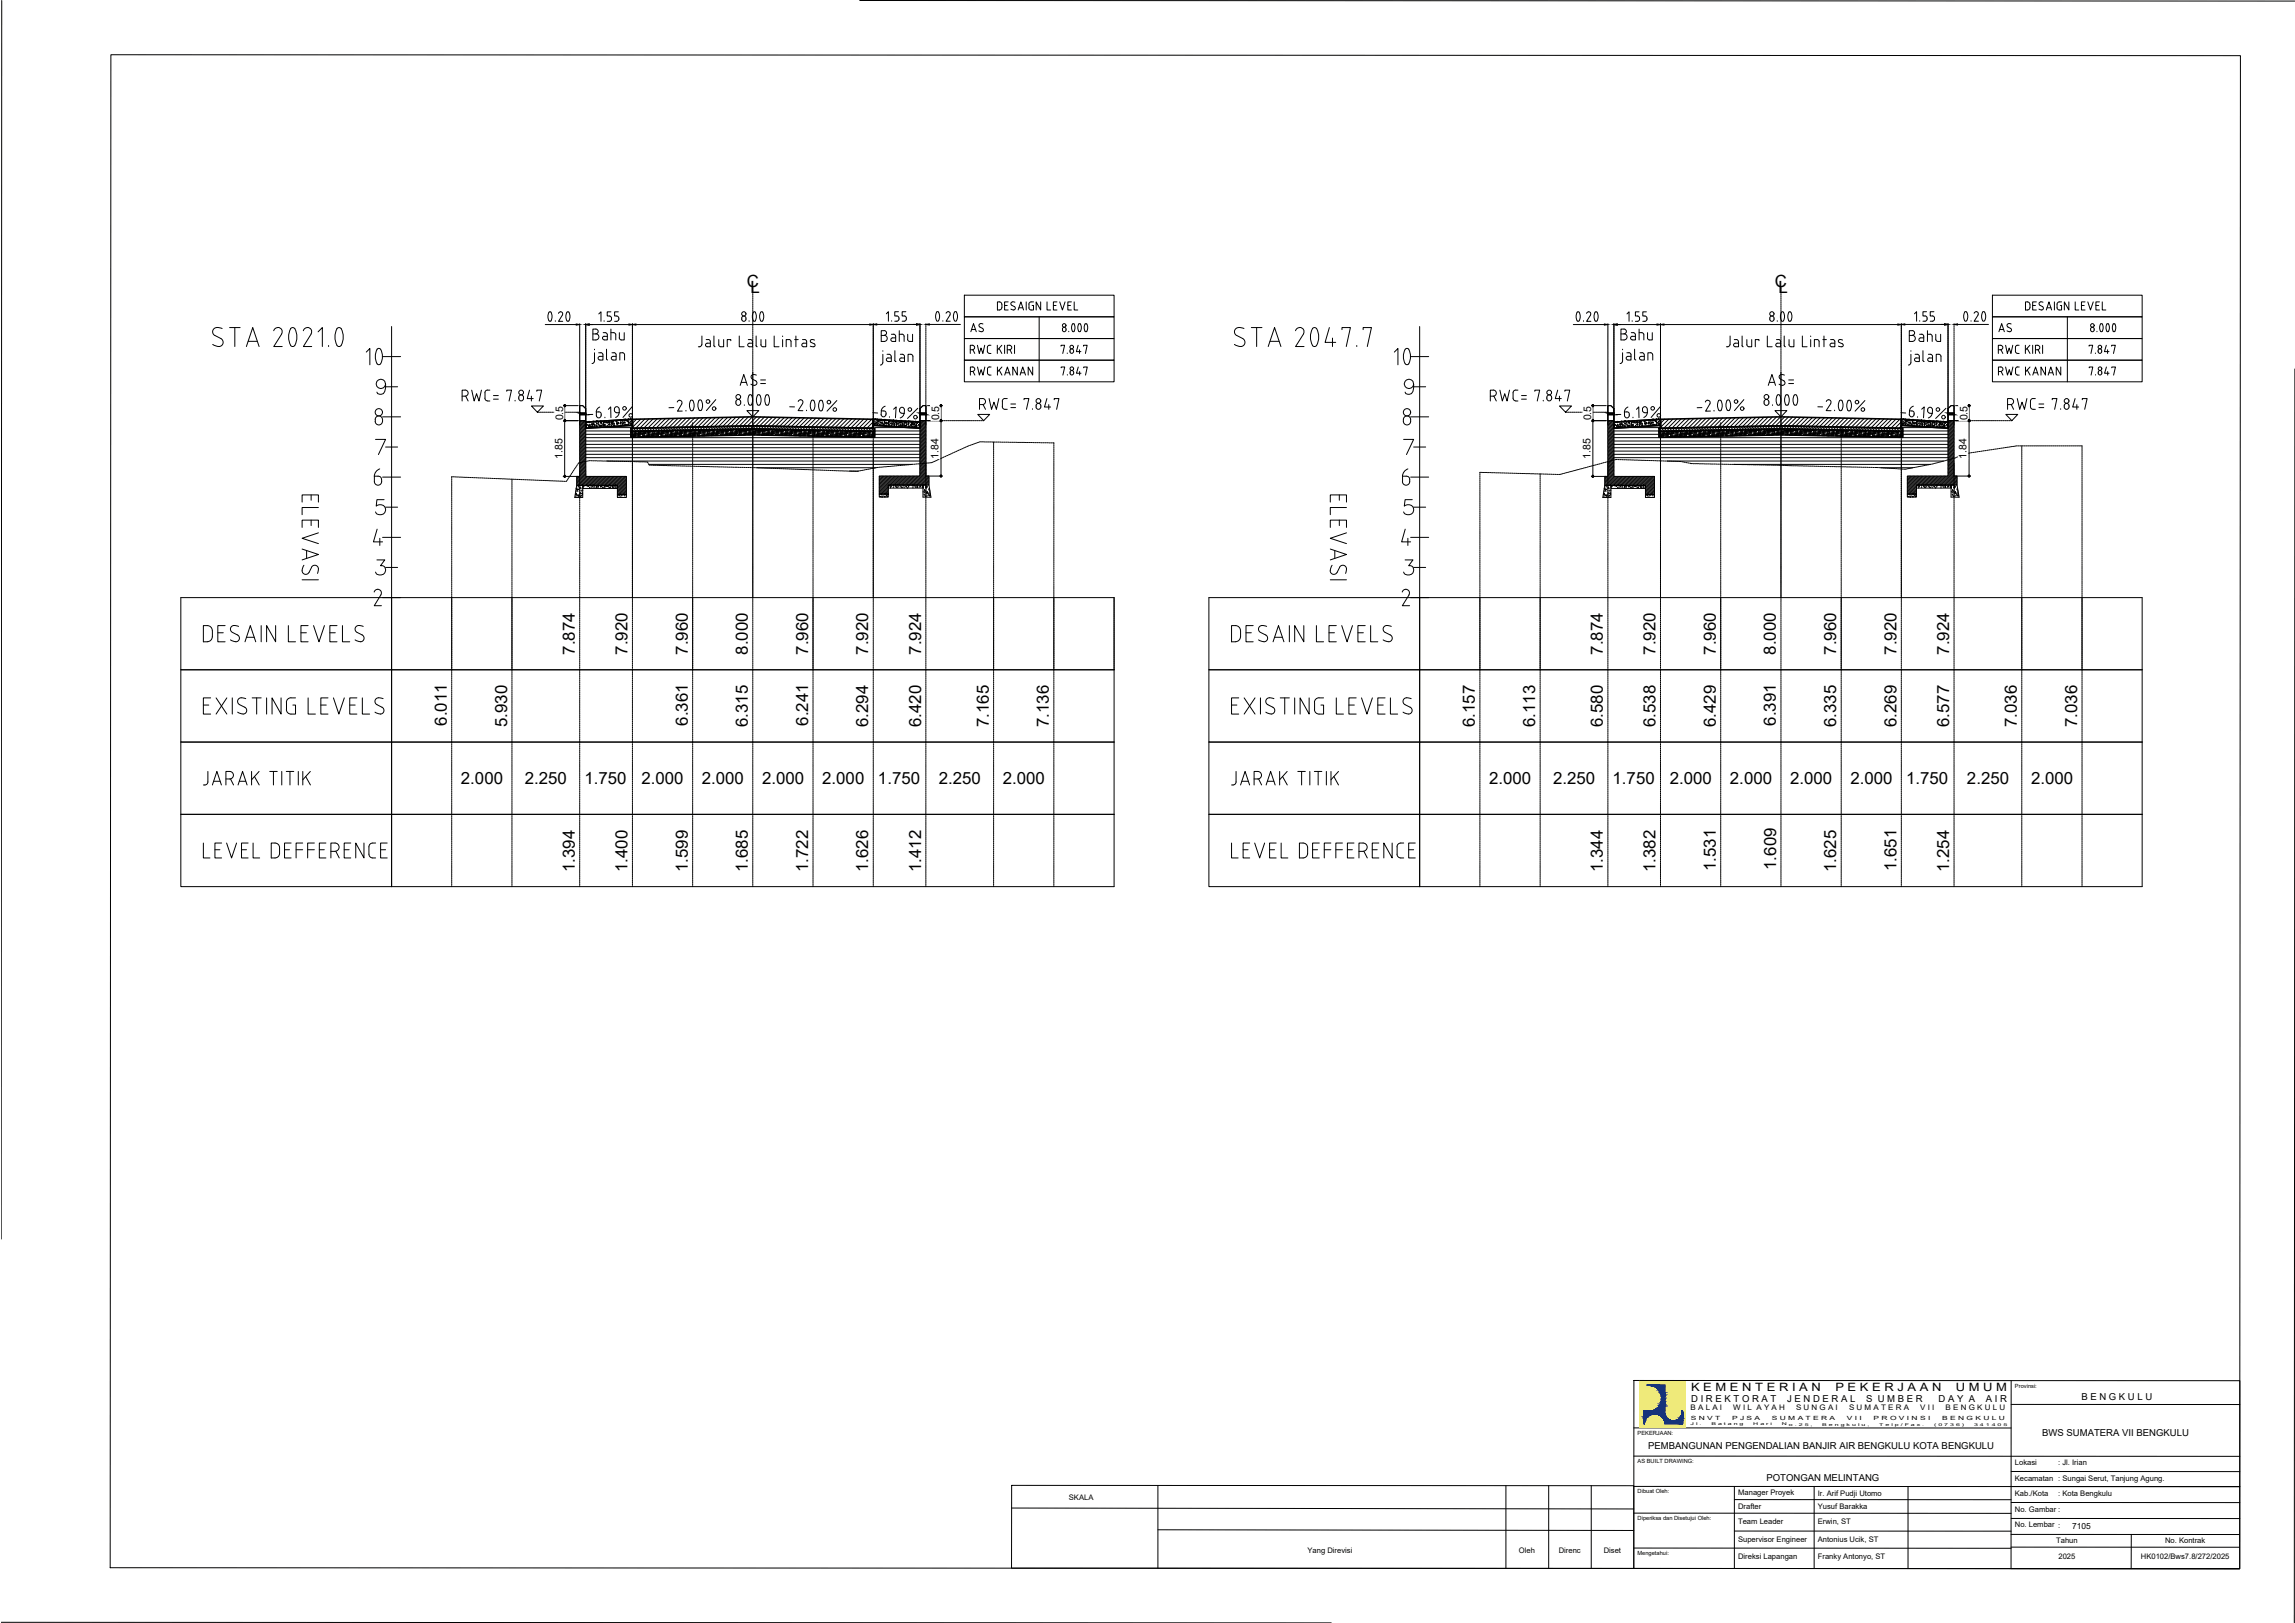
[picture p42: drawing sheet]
<svg xmlns="http://www.w3.org/2000/svg" width="420mm" height="297mm" viewBox="0 0 420 297" stroke-linecap="round" stroke-linejoin="round" font-family="sans-serif">
<defs><g id="words">
<g font-size="9.3">
<text x="63.5" y="69.1">10</text>
<text x="251.9" y="69.1">10</text>
</g>
<g font-size="6.6">
<text x="97" y="60.7">0.20</text>
<text x="167.9" y="60.7">0.20</text>
<text x="285" y="60.7">0.20</text>
<text x="356.3" y="60.7">0.20</text>
</g>
<g font-size="6.2">
<text x="176.7" y="62.8">AS</text>
<text x="370.1" y="62.8" transform="rotate(-90 370.1 62.8)">AS</text>
<text x="67.7" y="90">6</text>
<text x="255.8" y="90">6</text>
<text x="36.3" y="158.4">LEVEL DEFFERENCE</text>
<text x="224.7" y="158.4">LEVEL DEFFERENCE</text>
</g>
<g font-size="3.1">
<text x="136.7" y="52.6">C</text>
<text x="137.4" y="53.7">L</text>
<text x="325" y="52.6">C</text>
<text x="325.6" y="53.7">L</text>
<text x="105.2" y="119.8" transform="rotate(-90 105.2 119.8)">7.874</text>
<text x="114.9" y="119.8" transform="rotate(-90 114.9 119.8)">7.920</text>
<text x="125.9" y="119.8" transform="rotate(-90 125.9 119.8)">7.960</text>
<text x="136.9" y="119.8" transform="rotate(-90 136.9 119.8)">8.000</text>
<text x="148" y="119.8" transform="rotate(-90 148 119.8)">7.960</text>
<text x="159" y="119.8" transform="rotate(-90 159 119.8)">7.920</text>
<text x="168.6" y="119.8" transform="rotate(-90 168.6 119.8)">7.924</text>
<text x="293.5" y="119.8" transform="rotate(-90 293.5 119.8)">7.874</text>
<text x="303.1" y="119.8" transform="rotate(-90 303.1 119.8)">7.920</text>
<text x="314.1" y="119.8" transform="rotate(-90 314.1 119.8)">7.960</text>
<text x="325.1" y="119.8" transform="rotate(-90 325.1 119.8)">8.000</text>
<text x="336.2" y="119.8" transform="rotate(-90 336.2 119.8)">7.960</text>
<text x="347.2" y="119.8" transform="rotate(-90 347.2 119.8)">7.920</text>
<text x="356.8" y="119.8" transform="rotate(-90 356.8 119.8)">7.924</text>
<text x="81.8" y="132.8" transform="rotate(-90 81.8 132.8)">6.011</text>
<text x="92.8" y="133.1" transform="rotate(-90 92.8 133.1)">5.930</text>
<text x="125.9" y="132.8" transform="rotate(-90 125.9 132.8)">6.361</text>
<text x="136.9" y="133.1" transform="rotate(-90 136.9 133.1)">6.315</text>
<text x="148" y="132.8" transform="rotate(-90 148 132.8)">6.241</text>
<text x="159" y="133" transform="rotate(-90 159 133)">6.294</text>
<text x="168.6" y="133" transform="rotate(-90 168.6 133)">6.420</text>
<text x="181" y="133.1" transform="rotate(-90 181 133.1)">7.165</text>
<text x="192" y="133.1" transform="rotate(-90 192 133.1)">7.136</text>
<text x="270" y="133" transform="rotate(-90 270 133)">6.157</text>
<text x="281.1" y="133" transform="rotate(-90 281.1 133)">6.113</text>
<text x="293.5" y="133" transform="rotate(-90 293.5 133)">6.580</text>
<text x="303.1" y="133.1" transform="rotate(-90 303.1 133.1)">6.538</text>
<text x="314.1" y="133.1" transform="rotate(-90 314.1 133.1)">6.429</text>
<text x="325.1" y="132.8" transform="rotate(-90 325.1 132.8)">6.391</text>
<text x="336.2" y="133.1" transform="rotate(-90 336.2 133.1)">6.335</text>
<text x="347.2" y="133.1" transform="rotate(-90 347.2 133.1)">6.269</text>
<text x="356.8" y="133" transform="rotate(-90 356.8 133)">6.577</text>
<text x="369.2" y="133.1" transform="rotate(-90 369.2 133.1)">7.036</text>
<text x="380.3" y="133.1" transform="rotate(-90 380.3 133.1)">7.036</text>
<text x="84.4" y="143.5">2.000</text>
<text x="96.1" y="143.5">2.250</text>
<text x="107" y="143.5">1.750</text>
<text x="117.5" y="143.5">2.000</text>
<text x="128.5" y="143.5">2.000</text>
<text x="139.5" y="143.5">2.000</text>
<text x="150.5" y="143.5">2.000</text>
<text x="160.7" y="143.5">1.750</text>
<text x="171.9" y="143.5">2.250</text>
<text x="183.6" y="143.5">2.000</text>
<text x="272.6" y="143.5">2.000</text>
<text x="284.3" y="143.5">2.250</text>
<text x="295.2" y="143.5">1.750</text>
<text x="305.7" y="143.5">2.000</text>
<text x="316.7" y="143.5">2.000</text>
<text x="327.7" y="143.5">2.000</text>
<text x="338.8" y="143.5">2.000</text>
<text x="349" y="143.5">1.750</text>
<text x="360.1" y="143.5">2.250</text>
<text x="371.8" y="143.5">2.000</text>
<text x="105.2" y="159.6" transform="rotate(-90 105.2 159.6)">1.394</text>
<text x="114.9" y="159.6" transform="rotate(-90 114.9 159.6)">1.400</text>
<text x="125.9" y="159.6" transform="rotate(-90 125.9 159.6)">1.599</text>
<text x="136.9" y="159.6" transform="rotate(-90 136.9 159.6)">1.685</text>
<text x="148" y="159.6" transform="rotate(-90 148 159.6)">1.722</text>
<text x="159" y="159.6" transform="rotate(-90 159 159.6)">1.626</text>
<text x="168.6" y="159.6" transform="rotate(-90 168.6 159.6)">1.412</text>
<text x="293.5" y="159.6" transform="rotate(-90 293.5 159.6)">1.344</text>
<text x="303.1" y="159.6" transform="rotate(-90 303.1 159.6)">1.382</text>
<text x="314.1" y="159.4" transform="rotate(-90 314.1 159.4)">1.531</text>
<text x="325.2" y="159.2" transform="rotate(-90 325.2 159.2)">1.609</text>
<text x="336.2" y="159.6" transform="rotate(-90 336.2 159.6)">1.625</text>
<text x="347.2" y="159.4" transform="rotate(-90 347.2 159.4)">1.651</text>
<text x="356.8" y="159.6" transform="rotate(-90 356.8 159.6)">1.254</text>
</g>
<g font-size="2.1">
<text x="309.6" y="254.6">K E M E N T E R I A N</text>
<text x="336" y="254.6">P E K E R J A A N</text>
<text x="358.1" y="254.7">U M U M</text>
</g>
<g font-size="1.9">
<text x="103.1" y="76.9" transform="rotate(-90 103.1 76.9)">0.5</text>
<text x="172" y="76.9" transform="rotate(-90 172 76.9)">0.5</text>
<text x="291.3" y="76.9" transform="rotate(-90 291.3 76.9)">0.5</text>
<text x="360.2" y="76.9" transform="rotate(-90 360.2 76.9)">0.5</text>
<text x="171.8" y="84" transform="rotate(-90 171.8 84)">1.84</text>
<text x="360" y="84" transform="rotate(-90 360 84)">1.84</text>
<text x="103" y="84" transform="rotate(-90 103 84)">1.85</text>
<text x="291.2" y="84" transform="rotate(-90 291.2 84)">1.85</text>
</g>
<g font-size="1.7">
<text x="309.6" y="256.5">D I R E K T O R A T</text>
<text x="327.2" y="256.5">J E N D E R A L</text>
<text x="341.6" y="256.5">S U M B E R</text>
<text x="354.9" y="256.5">D A Y A</text>
<text x="363.5" y="256.5">A I R</text>
<text x="381" y="256.3">B E N G K U L U</text>
<text x="373.9" y="262.9">BWS SUMATERA VII BENGKULU</text>
<text x="301.7" y="265.2">PEMBANGUNAN PENGENDALIAN BANJIR AIR BENGKULU KOTA BENGKULU</text>
<text x="323.4" y="271.1">POTONGAN MELINTANG</text>
</g>
<text font-size="1.5" x="379.4" y="279.8">7105</text>
<g font-size="1.4">
<text x="309.5" y="258.1">B A L A I</text>
<text x="317.3" y="258.1">W I L A Y A H</text>
<text x="328.8" y="258.1">S U N G A I</text>
<text x="338.5" y="258.1">S U M A T E R A</text>
<text x="351.5" y="258.1">V I I</text>
<text x="356.2" y="258.1">B E N G K U L U</text>
<text x="368.9" y="268.2">Lokasi</text>
<text x="376.8" y="268.2">: Jl. Irian</text>
<text x="195.7" y="274.6">SKALA</text>
<text x="318.2" y="273.7">Manager Proyek</text>
<text x="332.8" y="273.8">Ir. Arif Pudji Utomo</text>
<text x="368.9" y="271">Kecamatan : Sungai Serut, Tanjung Agung.</text>
<text x="368.9" y="273.7">Kab./Kota</text>
<text x="376.8" y="273.7">: Kota Bengkulu</text>
<text x="318.2" y="276.1">Drafter</text>
<text x="318.2" y="278.9">Team Leader</text>
<text x="332.8" y="276.2">Yusuf Barakka</text>
<text x="332.8" y="279">Erwin, ST</text>
<text x="368.9" y="276.6">No. Gambar :</text>
<text x="368.9" y="279.6">No. Lembar :</text>
<text x="239.4" y="284.2">Yang Direvisi</text>
<text x="278.1" y="284.2">Oleh</text>
<text x="285.4" y="284.2">Direnc</text>
<text x="293.6" y="284.2">Diset</text>
<text x="318.2" y="282.2">Supervisor Engineer</text>
<text x="318.2" y="285.3">Direksi Lapangan</text>
<text x="332.8" y="282.2">Antonius Ucik, ST</text>
<text x="332.8" y="285.4">Franky Antonyo, ST</text>
<text x="376.4" y="282.4">Tahun</text>
<text x="376.9" y="285.4">2025</text>
<text x="391.9" y="285.4">HK0102/Bws7.8/272/2025</text>
<text x="396.4" y="282.4">No. Kontrak</text>
</g>
<g font-size="1">
<text x="368.9" y="254">Provinsi:</text>
<text x="299.8" y="262.6">PEKERJAAN:</text>
<text x="309.5" y="259.8">S N V T</text>
<text x="317.1" y="259.8">P J S A</text>
<text x="324.4" y="259.8">S U M A T E R A</text>
<text x="338.1" y="259.8">V I I</text>
<text x="343" y="259.8">P R O V I N S I</text>
<text x="355.6" y="259.8">B E N G K U L U</text>
<text x="299.8" y="267.8">AS BUILT DRAWING:</text>
<text x="299.8" y="273.3">Dibuat Oleh:</text>
<text x="299.8" y="278.2">Diperiksa dan Disetujui Oleh:</text>
<text x="299.8" y="284.6">Mengetahui:</text>
</g>
<g font-size=".7">
<text x="309.5" y="260.9">J l .</text>
<text x="313.3" y="260.9">B a t a n g</text>
<text x="321" y="260.9">H a r i</text>
<text x="326.2" y="260.9">N o . 2 5 ,</text>
<text x="333.6" y="260.9">B e n g k u l u ,</text>
<text x="344" y="260.9">T e l p / F a x .</text>
<text x="354.1" y="260.9">( 0 7 3 6 )</text>
<text x="361.4" y="260.9">3 4 1 4 0 5</text>
</g>
</g></defs>
<!-- layer: KOP -->
<g fill="none" stroke="#000" stroke-width=".18">
<path d="M.3 .1l-.1 226.7M20.3 10l389.9 .2-.2 276.9-389.8-.2zM157.4 .1l262.7 .1M420.1 67.5l-.1 229.5M299.1 252.7h111l-.1 34.4-110.9-.1zM368.2 252.7v34.4h41.8M368.2 257l41.9 .1M185.2 276l113.9 .2M185.2 271.9h113.9v15.1h-113.9zM212 271.9v15.1M212 280l87.1 .1M275.7 271.9v15.1"/>
<path d="M283.5 271.9v15.1M291.3 271.9v15.1M299.1 266.5h111M299.1 272l111 .1M299.1 261.3l69.1 .1M299.1 276.9l69.1 .1M317.5 274.5h50.7M317.5 272v15.1M332.1 272v15.1M349.3 272.1v15M368.2 269.3h41.9M368.2 275h41.9"/>
<path d="M368.2 277.9h41.9M.2 296.9l243.5 .1M299.1 283.3l69.1 .1M317.5 280.2h50.7M368.2 283.2h41.8M368.2 280.8h41.8M390.2 280.8v6.3"/>
</g>
<path d="M300.2 252.9l8.3 8.3 .1-8.3zM300.2 252.9l8.3 8.3h-8.3z" fill="#f4ee51" stroke="#f4ee51" stroke-width=".18"/>
<path d="M300.2 252.9h8.4l-.1 8.3h-8.3zM308.6 252.9l-.1 8.3" fill="none" stroke="#f4ee51" stroke-width=".18"/>
<g fill="#002080" stroke="#002080" stroke-width=".18">
<path d="M301.5 253.5l3.3 .1v-.1zM301.5 253.5l3.3 .1h-3.3z"/>
<path d="M302.2 253.6h2.6zM302.2 253.6h2.6z"/>
<path d="M302.5 253.6l2.3 .2v-.2zM302.5 253.6l2.3 .2h-2z"/>
<path d="M302.8 253.8l2 .1v-.1zM302.8 253.8l2 .1h-1.8z"/>
<path d="M303 253.9l1.8 .1v-.1zM303 253.9l1.8 .1h-1.6z"/>
<path d="M303.2 254l1.6 .2v-.2zM303.2 254l1.6 .2h-1.3z"/>
<path d="M303.5 254.2l1.3 .2v-.2zM303.5 254.2l1.3 .2h-1.1z"/>
<path d="M303.7 254.4l1.1 .2v-.2zM303.7 254.4l1.1 .2h-1z"/>
<path d="M303.8 254.6l1 .3v-.3zM303.8 254.6l1 .3h-.8z"/>
<path d="M304 254.9l.8 .2v-.2zM304 254.9l.8 .2h-.7z"/>
<path d="M304.1 255.1l.7 .3v-.3zM304.1 255.1l.7 .3h-.7z"/>
<path d="M304.1 255.4l.7 .2v-.2zM304.1 255.4l.7 .2h-.6z"/>
<path d="M304.2 255.6l.6 .3v-.3zM304.2 255.6l.6 .3h-.6z"/>
<path d="M304.2 255.9l.6 .3v-.3zM304.2 255.9l.6 .3h-.6z"/>
<path d="M304.2 256.2l.6 .3v-.3zM304.2 256.2l.6 .3h-.7z"/>
<path d="M304.1 256.5l.7 .2v-.2zM304.1 256.5l.7 .2h-.7z"/>
<path d="M304.1 256.7l.7 .3v-.3zM304.1 256.7l.7 .3h-.8z"/>
<path d="M304 257l.8 .2v-.2zM304 257l.8 .2h-1z"/>
<path d="M303.8 257.2l1 .2v-.2zM303.8 257.2l1 .2h-1.1z"/>
<path d="M303.7 257.4l1.1 .2v-.2zM303.4 257.6l.3-.2 1.1 .2z"/>
<path d="M303.4 257.6l1.4 .2v-.2zM303.2 257.8l.2-.2 1.4 .2z"/>
<path d="M303.2 257.8l1.6 .1v-.1zM303 257.9l.2-.1 1.6 .1z"/>
<path d="M303 257.9l1.8 .2v-.2zM302.8 258.1l.2-.2 1.8 .2z"/>
<path d="M302.8 258.1l2 .1zM302.5 258.2h2.3z"/>
<path d="M302.5 258.2h2.3zM302.2 258.2h2.6z"/>
<path d="M307.9 258.2l.2 .3v-.3zM307.9 258.2l.2 .3h-.2z"/>
<path d="M300.9 258.2l3.9 .5v-.5zM300.9 258.2l3.9 .5-3.9-.1z"/>
<path d="M307.9 258.5l.2 .2v-.2zM307.9 258.5l.2 .2h-.2z"/>
<path d="M300.9 258.6l3.9 .2v-.1zM300.9 258.6l3.9 .2h-3.9z"/>
<path d="M303.1 258.8h1.7zM303.1 258.8h1.7z"/>
<path d="M300.9 258.8h1.9zM300.9 258.8h1.7z"/>
<path d="M303.3 258.8l1.5 .1zM303.3 258.8l1.5 .1z"/>
<path d="M307.9 258.7l.2 .2v-.2zM307.9 258.7l.2 .2h-.2z"/>
<path d="M303.4 258.9h1.4zM303.4 258.9h1.4z"/>
<path d="M300.9 258.8h1.7zM300.9 258.8l1.4 .1z"/>
<path d="M303.6 258.9l1.3 .1-.1-.1zM303.6 258.9l1.3 .1z"/>
<path d="M300.9 258.9l1.2 .1 .2-.1zM300.9 258.9l1.2 .1h-1.2z"/>
<path d="M303.8 259l1.1 .1zM303.8 259l1.1 .1z"/>
<path d="M307.9 258.9l.2 .2v-.2zM307.9 258.9l.2 .2h-.3z"/>
<path d="M303.9 259.1h1zM303.9 259.1h1z"/>
<path d="M300.9 259l1 .1 .2-.1zM300.9 259l1 .1h-1z"/>
<path d="M304 259.1l1 .2-.1-.2zM304 259.1l1 .2h-.8z"/>
<path d="M300.9 259.1l.8 .2 .2-.2zM300.9 259.1l.8 .2h-.8z"/>
<path d="M304.2 259.3h.8zM304.2 259.3h.8z"/>
<path d="M307.8 259.1l.3 .2v-.2zM307.8 259.1l.3 .2h-.4z"/>
<path d="M304.2 259.3l1 .2-.2-.2zM304.2 259.3l1 .2h-.8z"/>
<path d="M300.9 259.3l.6 .1 .2-.1zM300.9 259.3l.6 .1h-.6z"/>
<path d="M304.4 259.5h.8zM304.4 259.5h.8z"/>
<path d="M307.7 259.3l.4 .2v-.2zM307.7 259.3l.4 .2h-.5z"/>
<path d="M304.4 259.5l.9 .1-.1-.1zM304.4 259.5l.9 .1h-.8z"/>
<path d="M307.6 259.5l.5 .1v-.1zM307.4 259.6l.2-.1 .5 .1z"/>
<path d="M304.5 259.6l.9 .1zM304.5 259.6l.9 .1z"/>
<path d="M300.9 259.4l.4 .3 .2-.3zM300.9 259.4l.4 .3h-.4z"/>
<path d="M304.5 259.7l1 .1-.1-.1zM304.5 259.7l1 .1h-.9z"/>
<path d="M307.4 259.6l.7 .2v-.2zM307.2 259.8l.2-.2 .7 .2z"/>
<path d="M304.6 259.8l1.1 .1zM304.6 259.8l1.1 .1h-1.1z"/>
<path d="M307.2 259.8l.9 .1v-.1zM307 259.9l.2-.1 .9 .1z"/>
<path d="M304.6 259.9h1.1zM304.6 259.9h1.1z"/>
<path d="M300.9 259.7l.3 .2 .1-.2zM300.9 259.7l.3 .2h-.3z"/>
<path d="M304.6 259.9l1.3 .1zM304.6 259.9l1.3 .1z"/>
<path d="M307 259.9l1.1 .1zM306.8 260h1.3z"/>
<path d="M304.7 260h1.4zM304.7 260h1.4z"/>
<path d="M306.8 260h1.3zM306.6 260h1.5z"/>
<path d="M304.7 260h1.5zM304.7 260h1.5z"/>
<path d="M306.6 260h1.5zM306.3 260h1.8z"/>
<path d="M304.7 260h1.6zM304.7 260h1.6z"/>
<path d="M304.7 260l3.4 .1zM304.7 260l3.4 .1z"/>
<path d="M300.9 259.9l.3 .2v-.2zM300.9 259.9l.3 .2h-.3z"/>
<path d="M304.7 260.1l3.4 .3v-.3zM304.7 260.1l3.4 .3h-3.3z"/>
<path d="M300.9 260.1l.2 .3 .1-.3zM300.9 260.1l.2 .3h-.2z"/>
<path d="M304.8 260.4l3.3 .2v-.2zM304.8 260.4l3.3 .2h-3.3z"/>
<path d="M300.9 260.4l.2 .2v-.2zM300.9 260.4l.2 .2h-.2z"/>
</g>
<!-- layer: 01. Timbunan Pilihan -->
<g fill="none" stroke="#000" stroke-width=".18">
<path d="M107.2 79.5h8.3M107.2 78.9h8.3M109 78.3h6.5M160.1 79.5h8.3M160.1 78.9h8.3M160.1 78.3h6.6M295.5 79.5h8.2M295.5 78.9h8.2M297.2 78.3h6.8M348.1 78.3h6.8M348.4 79.5h8.2M348.4 78.9h8.2"/>
<path d="M107.2 83.8h61.2M107.2 83.1h61.2M107.2 82.6h61.2M107.2 81.9h61.2M107.2 81.3h61.2M107.2 80.7h61.2M107.2 80.1h61.2M111.1 84.4h57.3M118.8 85h48.2M138.6 85.6h21.7M155.5 86.2h1.6M295.5 83.8h61.1"/>
<path d="M295.5 83.1h61.1M295.5 82.6h61.1M295.5 81.9h61.1M295.5 81.3h61.1M295.5 80.7h61.1M295.5 80.1h61.1M305.2 84.4h50.6M317.4 85h36M344.3 85.6h5.9"/>
</g>
<!-- layer: C-SECTIONVIEWS_Text (Titles) -->
<g fill="none" stroke="#000" stroke-width=".18">
<path d="M39.7 60a.77 .77 0 0 0-.8 .5 .77 .77 0 0 0 .4 .9l1.1 .6M39.7 59.9l1 .2M42 60h2M43 60v3.4M50.9 60a.79 .79 0 0 0-.8 .5M50.9 59.9a.77 .77 0 0 1 .7 1.2M56.3 59.9a.77 .77 0 0 1 .6 1.2M56.3 60a.79 .79 0 0 0-.8 .5M226.8 60a.77 .77 0 0 0-.8 .5 .77 .77 0 0 0 .4 .9l1.1 .6a.83 .83 0 0 1 .2 1.2 .83 .83 0 0 1-1.2 .1l-.5-.3M226.8 59.9l.9 .2M229.1 60h1.9M230.1 60v3.4"/>
<path d="M238 60a.79 .79 0 0 0-.8 .5M238 59.9a.77 .77 0 0 1 .6 1.2M243.4 60l-.8 2.7h1.9M40.4 62a.82 .82 0 0 1 .3 1.1 .82 .82 0 0 1-1.2 .2l-.6-.3M45.1 63.4l1.2-3.4 1.1 3.4M45.4 62.5h1.7M51.6 61.1l-1.5 2.3h1.6M53.2 60.1l.5-.1a2.66 2.66 0 0 1 0 3.4l-.5-.2M53.2 60.1a3.2 3.2 0 0 0 0 3.1M57 61.1l-1.5 2.3h1.6M58.2 60.7l.8-.7v3.4M60.2 63.2v.2"/>
<path d="M68.9 76.3a.79 .79 0 0 1 1.2 .4 .79 .79 0 0 1-.7 1.1 .85 .85 0 0 1-.7-.6 .85 .85 0 0 1 .2-.9zM232.2 63.4l1.1-3.4 1.2 3.4M232.5 62.5h1.7M238.6 61.1l-1.4 2.3h1.5M240.4 60h.4a2.65 2.65 0 0 1 0 3.4h-.3a2.83 2.83 0 0 1-.1-3.4zM243.9 61.9v1.5M245.7 60.3v-.3h1.5l-.7 3.4M248.4 63.2v.2M257.1 76.3a.79 .79 0 0 1 1.2 .4 .79 .79 0 0 1-.7 1.1 .85 .85 0 0 1-.7-.6 .85 .85 0 0 1 .2-.9zM55.3 91.9v-1.3h3v1.3M55.3 96.5v-1.3h3v1.3M57 90.6v1"/>
<path d="M57 95.2v1M58.3 92.9h-3v1.3M58.3 97.5l-3 1 3 1M68.7 80.4h1.9l-1.3 2.8M69 96.8l-.6 2.4h1.6M69.5 98.5v1.3M70.3 91.4h-1.3l-.1 1.2a.98 .98 0 0 1 1.5 0 .98 .98 0 0 1-.2 1.5 .98 .98 0 0 1-1.5-.4M243.5 91.9v-1.3h3v1.3M243.5 96.5v-1.3h3v1.3M245.2 90.6v1M245.2 95.2v1M246.5 92.9h-3v1.3"/>
<path d="M246.5 97.5l-3 1 3 1M257 80.4h1.8l-1.3 2.8M257.3 96.8l-.7 2.4h1.7M257.7 98.5v1.3M258.6 91.4h-1.4l-.1 1.2a.98 .98 0 0 1 1.5 0 .98 .98 0 0 1-.2 1.5 .98 .98 0 0 1-1.4-.4M38 114.5a.9 .9 0 0 1 .9 .9M38 114.5h-.8v3h.8M38.9 116.5a.9 .9 0 0 1-.9 .9M38.9 115.4v1.2M39.9 115.8h1M41.2 114.5h-1.3v3h1.3M43.7 114.6h-.3a.73 .73 0 0 0-1 .1 .73 .73 0 0 0 .2 1l.9 .5a.7 .7 0 0 1 .2 1 .7 .7 0 0 1-1 .1l-.5-.2"/>
<path d="M44.9 117.5l.9-3 1 3M45.1 116.6h1.4M47.8 114.5v3M50.5 114.5v3l-1.7-3v3M52.8 114.5v3h1.3M55.1 115.8h1M55.3 100.5l3 1-3 1M55.3 106.1h3M55.6 103.5l-.2 .4a.72 .72 0 0 0 .1 1.1 .72 .72 0 0 0 1.1-.2l.4-1M56.1 100.8v1.4M56.4 114.5h-1.3v3h1.3M57 103.8a.73 .73 0 0 1 1.1-.2 .73 .73 0 0 1 .1 1.1l-.1 .2"/>
<path d="M57.4 114.5l1 3 1-3M60.4 115.8h1M61.7 114.5h-1.3v3h1.3M62.7 114.5v3h1.3M65.4 115.7l.9 .5M66.3 116.2a.7 .7 0 0 1 .2 1 .7 .7 0 0 1-1 .1l-.5-.2M66.5 114.6h-.3a.73 .73 0 0 0-1 .1 .73 .73 0 0 0 .2 1M68.5 108.4a.67 .67 0 0 1 .9-.5 .67 .67 0 0 1 .3 1l-1.2 2h1.3M69 102.5h1.4l-.7 1a.88 .88 0 0 1 .9 1 .88 .88 0 0 1-1.2 .7l-.4-.1-.3-.4M227.1 115.4a.9 .9 0 0 0-.9-.9h-.7v3a1.29 1.29 0 0 0 1.5-.6l.1-.4M227.1 115.4v1.2M228.1 115.8h1"/>
<path d="M229.4 114.5h-1.3v3h1.3M231.1 114.5a.67 .67 0 0 0-.7 .5 .67 .67 0 0 0 .4 .7l.9 .5a.71 .71 0 0 1 .2 1 .71 .71 0 0 1-1 .1l-.5-.2M231.1 114.5l.8 .1M233.1 117.5l1-3 1 3M233.4 116.6h1.4M236.1 114.5v3M238.7 114.5v3l-1.7-3v3M241 114.5v3h1.3M243.3 115.8h1M243.5 100.5l3 1-3 1M243.5 106.1h3M243.9 103.5l-.3 .4a.71 .71 0 0 0 .2 1.1 .71 .71 0 0 0 1-.2l.5-1"/>
<path d="M244.4 100.8v1.4M244.6 114.5h-1.3v3h1.3M245.2 103.8a.73 .73 0 0 1 1.1-.2 .73 .73 0 0 1 .1 1.1l-.1 .2M245.6 114.5l1 3 1-3M248.6 115.8h1M249.9 114.5h-1.3v3h1.3M250.9 114.5v3h1.3M253.2 117.1l1 .3M253.6 115.7l.9 .5a.67 .67 0 0 1 .4 .7 .67 .67 0 0 1-.7 .6M254.7 114.6h-.3a.73 .73 0 0 0-1 .1 .73 .73 0 0 0 .2 1M257.2 102.5h1.5l-.8 1a.88 .88 0 0 1 .9 1.1 .88 .88 0 0 1-1.2 .6l-.4-.1-.2-.4M257.4 107.9a.67 .67 0 0 1 .5 1l-1.2 2h1.4"/>
<path d="M257.4 107.9l-.5 .2-.2 .3M37.2 129h1M38.6 127.7h-1.4v3h1.4M39.6 127.7l1.9 3M41.5 127.7l-1.9 3M42.5 127.7v3M43.9 129l.9 .4a.71 .71 0 0 1 .2 1.1 .71 .71 0 0 1-1 .1l-.5-.3M45 127.9l-.3-.1a.73 .73 0 0 0-1 .1 .73 .73 0 0 0 .2 1.1M46.2 127.7h1.6M47 127.7v3M48.8 127.7v3M51.5 127.7v3l-1.7-3v3"/>
<path d="M52.5 128.6l-.1 1.3a.84 .84 0 0 0 .9 .8h.8v-1.7h-.5M53.3 127.7a.84 .84 0 0 0-.9 .8M53.3 127.7h.8M56.4 127.7v3h1.3M58.7 129h1M60 127.7h-1.3v3h1.3M61 127.7l1 3 1-3M64 129h1M65.3 127.7h-1.3v3h1.3M66.3 127.7v3h1.4M70.1 127.9l-.2-.1a.73 .73 0 0 0-1.1 .1 .73 .73 0 0 0 .2 1.1l.9 .4a.7 .7 0 0 1 .2 1 .7 .7 0 0 1-1 .2l-.5-.3M225.5 129h.9"/>
<path d="M226.8 127.7h-1.3v3h1.3M227.8 127.7l2 3M229.8 127.7l-2 3M230.8 127.7v3M233.2 127.9l-.2-.1a.73 .73 0 0 0-1.1 .1 .73 .73 0 0 0 .2 1.1l.9 .4a.7 .7 0 0 1 .2 1 .7 .7 0 0 1-1 .2l-.5-.3M234.4 127.7h1.7M235.2 127.7v3M237 127.7v3M239.7 127.7v3l-1.7-3v3M240.7 128.6l-.1 1.3a.84 .84 0 0 0 .9 .8h.8v-1.7h-.5M241.5 127.7a.84 .84 0 0 0-.9 .8M241.5 127.7h.8"/>
<path d="M244.6 127.7v3h1.4M247 129h.9M248.3 127.7h-1.3v3h1.3M249.3 127.7l1 3 .9-3M252.2 129h1M253.6 127.7h-1.4v3h1.4M254.6 127.7v3h1.3M258.4 127.9l-.3-.1a.73 .73 0 0 0-1.1 .1 .73 .73 0 0 0 .2 1.1l1 .4a.71 .71 0 0 1 .2 1.1 .71 .71 0 0 1-1.1 .1l-.4-.3M38.1 141.2v1.9a.63 .63 0 0 1-.9 .6M38.9 143.7l.8-2.5 .8 2.5M39.1 143h1.2M41.4 142.6h.6a.69 .69 0 0 0 .7-.7 .69 .69 0 0 0-.6-.7h-.7v2.5"/>
<path d="M42.2 142.6l.6 1.1M43.6 143.7l.8-2.5 .8 2.5M43.8 143h1.2M46.1 141.2v2.5M46.6 142.1l.9 1.6M47.4 141.2l-1.3 1.5M49.4 141.2h1.4M50.1 141.2v2.5M51.6 141.2v2.5M52.4 141.2h1.4M53.1 141.2v2.5M54.6 141.2v2.5"/>
<path d="M55.4 141.2v2.5M56 142.1l.8 1.6M56.8 141.2l-1.4 1.5M226.3 141.2v1.9a.63 .63 0 0 1-.8 .6M227.1 143.7l.8-2.5 .9 2.5M227.4 143h1.1M229.6 142.6h.7a.69 .69 0 0 0 .6-.7 .69 .69 0 0 0-.6-.7h-.7v2.5M230.4 142.6l.6 1.1M231.8 143.7l.8-2.5 .8 2.5M232 143h1.2M234.3 141.2v2.5M234.8 142.1l.9 1.6"/>
<path d="M235.6 141.2l-1.3 1.5M237.6 141.2h1.4M238.3 141.2v2.5M239.8 141.2v2.5M240.6 141.2h1.4M241.3 141.2v2.5M242.8 141.2v2.5M243.7 141.2v2.5M244.2 142.1l.8 1.6M245 141.2l-1.3 1.5"/>
<circle cx="69.4" cy="75.5" r=".67"/>
<circle cx="257.6" cy="75.5" r=".67"/>
</g>
<!-- layer: C-SECTIONVIEWS_Grid -->
<g fill="none" stroke="#000" stroke-width=".18">
<path d="M71.7 59.8v102.5M259.9 59.8v102.5M70 76.3h3.3M258.3 76.3h3.3M70 98.3h3.3M70.6 92.8h2.2M70.6 81.8h2.2M258.3 98.3h3.3M258.8 92.8h2.2M258.8 81.8h2.2M70.6 103.9h2.2M73.3 109.4h-40.2v13.2h38.6v-13.2h132.3v52.9h-132.3"/>
<path d="M258.8 103.9h2.2M261.6 109.4h-40.3v13.2h38.6v-13.2h132.3v52.9h-132.3M33.1 122.6h170.9h-132.3v13.2h-38.6zM33.1 135.8h170.9h-132.3v13.2h-38.6zM221.3 122.6h170.9h-132.3v13.2h-38.6zM221.3 135.8h170.9h-132.3v13.2h-38.6zM33.1 149h170.9h-132.3v13.3h-38.6zM221.3 149h170.9h-132.3v13.3h-38.6z"/>
</g>
<!-- layer: C-ROAD-SECT -->
<g fill="none" stroke="#000" stroke-width=".18">
<path d="M137.8 52.6v.3M137.8 53v.3M137.8 53.4v.2M137.8 53.8v.2M137.8 54.1v.3M137.8 54.5v.3M137.8 54.9v.2M137.8 55.3v.2M137.8 55.6v.3M137.8 56v.3M137.8 56.4v.2M137.8 56.8v.2"/>
<path d="M137.8 57.1v.3M137.8 57.5v.3M137.8 57.9v.2M137.8 58.3v.2M137.8 58.6v.3M137.8 59v.3M137.8 59.4v.2M137.8 59.8v.2M326.1 52.6v.3M326.1 53v.3M326.1 53.4v.2M326.1 53.8v.2"/>
<path d="M326.1 54.1v.3M326.1 54.5v.3M326.1 54.9v.2M326.1 55.3v.2M326.1 55.6v.3M326.1 56v.3M326.1 56.4v.2M326.1 56.8v.2M326.1 57.1v.3M326.1 57.5v.3M326.1 57.9v.2M326.1 58.3v.2"/>
<path d="M326.1 58.6v.3M326.1 59v.3M326.1 59.4v.2M326.1 59.8v.2M137.8 60.1v.3M137.8 60.5v.3M137.8 60.9v.2M137.8 61.3v.2M137.8 61.6v.3M137.8 62v.3M137.8 62.4v.2M137.8 62.8v.2"/>
<path d="M137.8 63.1v.3M137.8 63.5v.3M137.8 63.9v.2M137.8 64.3v.2M137.8 64.6v.3M137.8 65v.3M137.8 65.4v.2M137.8 65.8v.2M137.8 66.1v.3M137.8 66.5v.3M137.8 66.9v.2M137.8 67.3v.2"/>
<path d="M137.8 67.6v.3M137.8 68v.3M137.8 68.4v.2M137.8 68.8v.2M137.8 69.1v.3M137.8 69.5v.3M137.8 69.9v.2M137.8 70.3v.2M137.8 70.6v.3M137.8 71v.3M137.8 71.4v.2M137.8 71.8v.2"/>
<path d="M137.8 72.1v.3M137.8 72.5v.3M137.8 72.9v.2M137.8 73.3v.2M137.8 73.6v.3M137.8 74v.3M137.8 74.4v.2M137.8 74.8v.2M137.8 75.1v.3M137.8 75.5v.3M137.8 75.9v.2M137.8 76.3v.2"/>
<path d="M137.8 76.6v.3M137.8 77v.3M137.8 77.4v.2M137.8 77.8v.2M137.8 78.1v.3M137.8 78.5v.3M137.8 78.9v.2M137.8 79.3v.2M137.8 79.6v.3M326.1 60.1v.3M326.1 60.5v.3M326.1 60.9v.2"/>
<path d="M326.1 61.3v.2M326.1 61.6v.3M326.1 62v.3M326.1 62.4v.2M326.1 62.8v.2M326.1 63.1v.3M326.1 63.5v.3M326.1 63.9v.2M326.1 64.3v.2M326.1 64.6v.3M326.1 65v.3M326.1 65.4v.2"/>
<path d="M326.1 65.8v.2M326.1 66.1v.3M326.1 66.5v.3M326.1 66.9v.2M326.1 67.3v.2M326.1 67.6v.3M326.1 68v.3M326.1 68.4v.2M326.1 68.8v.2M326.1 69.1v.3M326.1 69.5v.3M326.1 69.9v.2"/>
<path d="M326.1 70.3v.2M326.1 70.6v.3M326.1 71v.3M326.1 71.4v.2M326.1 71.8v.2M326.1 72.1v.3M326.1 72.5v.3M326.1 72.9v.2M326.1 73.3v.2M326.1 73.6v.3M326.1 74v.3M326.1 74.4v.2"/>
<path d="M326.1 74.8v.2M326.1 75.1v.3M326.1 75.5v.3M326.1 75.9v.2M326.1 76.3v.2M326.1 76.6v.3M326.1 77v.3M326.1 77.4v.2M326.1 77.8v.2M326.1 78.1v.3M326.1 78.5v.3M326.1 78.9v.2"/>
<path d="M326.1 79.3v.2M326.1 79.6v.3M82.7 87.3h.1M83 87.3h.2M83.3 87.3h.3M83.7 87.3h.2M84.1 87.3h.2M84.5 87.3h.2M84.8 87.3l.3 .1M85.2 87.4h.2M85.6 87.4h.2M86 87.4h.2"/>
<path d="M86.3 87.4h.3M86.7 87.4h.3M87.1 87.4h.2M87.5 87.4l.2 .1M87.8 87.5h.3M88.2 87.5h.3M88.6 87.5h.2M89 87.5h.2M89.3 87.5h.3M89.7 87.5l.3 .1M90.1 87.6h.2M90.4 87.6h.3"/>
<path d="M90.8 87.6h.3M91.2 87.6h.3M91.6 87.6h.2M91.9 87.6h.3M92.3 87.6l.3 .1M92.7 87.7h.2M93.1 87.7h.2M93.5 87.7h.2M93.8 87.7h.3M94.2 87.7h.2M94.6 87.7h.2M95 87.7l.2 .1"/>
<path d="M95.3 87.8h.3M95.7 87.8h.2M96.1 87.8h.2M96.5 87.8h.2M96.8 87.8h.3M97.2 87.8h.3M97.6 87.8l.2 .1M97.9 87.9h.3M98.3 87.9h.3M98.7 87.9h.3M99.1 87.9h.2M99.4 87.9h.3"/>
<path d="M99.8 88h.3M100.2 88h.2M100.6 88h.2M100.9 88h.3M101.3 88h.3M101.7 88h.2M102.1 88h.2M102.4 88.1h.3M102.8 88.1h.3M103.2 88.1h.2M103.8 87.9l-.2 .2M104.1 87.6l-.2 .2"/>
<path d="M104.3 87.2l-.2 .2M104.5 86.9l-.2 .2M104.7 86.6l-.2 .2M104.9 86.3l-.1 .2M105.1 86l-.2 .2M105.3 85.7l-.1 .2M105.5 85.4l-.1 .2M105.7 85.1l-.1 .2M106.1 84.7l-.3 .2M106.5 84.6l-.3 .1M106.8 84.5l-.2 .1M107.2 84.4l-.2 .1"/>
<path d="M107.6 84.4h-.2M108.1 84.3l-.4 .1M108.2 84.3h.3M108.6 84.3h.2M109 84.3h.2M109.3 84.4h.3M109.7 84.4h.3M110.1 84.4h.2M110.5 84.4h.2M110.8 84.4h.3M111.2 84.4h.3M111.6 84.4h.2"/>
<path d="M112 84.4h.2M112.3 84.4h.3M112.7 84.4h.3M113.1 84.4h.2M113.5 84.4h.2M113.8 84.4h.3M114.2 84.5h.3M114.6 84.5h.2M115 84.5h.2M115.3 84.5h.3M115.7 84.5h.3M116.1 84.5h.2"/>
<path d="M116.5 84.5h.2M116.8 84.5h.3M117.2 84.5h.3M117.6 84.5h.2M118 84.5h.2M118.3 84.5h.2l.2 .3M118.7 84.9l.2 .2h.2M119.2 85.1h.2M119.6 85.2h.2M119.9 85.2h.3M120.3 85.2h.3M120.7 85.2h.2"/>
<path d="M121.1 85.2h.2M121.4 85.2h.3M121.8 85.2h.3M122.2 85.2h.2M122.6 85.2h.2M122.9 85.2h.3M123.3 85.2h.3M123.7 85.2l.2 .1M124.1 85.3h.2M124.4 85.3h.3M124.8 85.3h.3M125.2 85.3h.2"/>
<path d="M125.6 85.3h.2M125.9 85.3h.3M126.3 85.3h.3M126.7 85.3h.2M127.1 85.3l.2 .1M127.4 85.4h.3M127.8 85.4h.3M128.2 85.4h.2M128.6 85.4h.2M128.9 85.4h.3M129.3 85.4h.3M129.7 85.4h.2"/>
<path d="M130.1 85.4h.2M130.4 85.4h.3M130.8 85.4h.3M131.2 85.4h.2M131.6 85.5h.2M131.9 85.5h.3M132.3 85.5h.3M132.7 85.5h.2M133.1 85.5h.2M133.4 85.5h.3M133.8 85.5h.3M134.2 85.5h.2"/>
<path d="M134.6 85.5h.3M135 85.5h.3M135.4 85.5h.3M135.8 85.5h.2M136.2 85.5l.2 .1M136.5 85.6h.3M136.9 85.6h.3M137.3 85.6h.2M137.7 85.6h.2M137.8 80v.3M137.8 80.4v.2M137.8 80.8v.2"/>
<path d="M137.8 81.1v.3M137.8 81.5v.3M138.1 85.6h.2M138.5 85.6h.2M138.8 85.6h.3M139.2 85.6h.2M139.6 85.6h.2M140 85.7h.2M140.3 85.7h.3M140.7 85.7h.2M141.1 85.7h.2M141.5 85.7h.2"/>
<path d="M141.8 85.7h.3M142.2 85.8h.3M142.6 85.8h.2M142.9 85.8h.3M143.3 85.8h.3M143.7 85.8h.3M144.1 85.8h.2M144.4 85.8h.3M144.8 85.8l.3 .1M145.2 85.9h.2M145.6 85.9h.2M145.9 85.9h.3"/>
<path d="M146.3 85.9h.3M146.7 85.9h.2M147.1 85.9h.2M147.4 85.9h.3M147.8 85.9l.3 .1M148.2 86h.2M148.6 86h.2M148.9 86h.3M149.3 86h.3M149.7 86h.2M150.1 86h.2M150.4 86h.3"/>
<path d="M150.8 86.1h.3M151.2 86.1h.2M151.6 86.1h.2M151.9 86.1h.3M152.3 86.1h.3M152.7 86.1h.3M153.1 86.2h.2M153.4 86.2h.3M153.8 86.2h.3M154.2 86.2h.3M154.6 86.2h.2M154.9 86.2h.3"/>
<path d="M155.3 86.2h.3M155.7 86.2h.3M156.1 86.2h.2M156.4 86.2l.3 .1M157.2 86.2l-.4 .1M157.6 86.1l-.2 .1M158 86.1h-.3M158.3 86h-.2M158.7 85.9l-.2 .1M159.1 85.9h-.3M159.4 85.8h-.2M159.8 85.7l-.2 .1"/>
<path d="M160.2 85.6l-.3 .1M160.8 85.5l-.5 .1M161.2 85.5h-.2M161.6 85.5h-.3M161.9 85.4l-.2 .1M162.3 85.4h-.2M162.7 85.4h-.2M163.1 85.4h-.3M163.4 85.3h-.2M163.8 85.3h-.2M164.2 85.2l-.2 .1M164.6 85.2h-.3"/>
<path d="M165 85.2h-.3M165.3 85.1l-.2 .1M165.7 85.1h-.3M166.1 85.1h-.3M166.4 85.1h-.2M166.8 85h-.2M167.2 85h-.3M167.6 84.9l-.3 .1M167.9 84.9h-.2M168.3 84.9h-.2M168.7 84.8l-.3 .1M169.1 84.8h-.3"/>
<path d="M169.4 84.8h-.2M169.8 84.7l-.3 .1M170.2 84.7h-.3M170.8 84.6l-.5 .1M171.1 84.4l-.2 .1M171.5 84.3l-.3 .1M171.8 84.1l-.2 .1M172.1 84l-.2 .1M172.5 83.8l-.2 .1M172.8 83.6l-.2 .1M173.2 83.5l-.2 .1M173.5 83.3l-.2 .1"/>
<path d="M173.9 83.2l-.3 .1M174.2 83l-.2 .1M174.5 82.9l-.2 .1M174.9 82.7l-.3 .1M175.2 82.6l-.2 .1M175.6 82.4l-.3 .1M175.9 82.2l-.2 .1M176.2 82.1l-.2 .1M176.6 81.9l-.2 .1M176.9 81.8l-.2 .1M177.4 81.6l-.4 .1M177.7 81.5h-.2"/>
<path d="M178.1 81.3l-.2 .1M178.4 81.2l-.2 .1M178.8 81.1l-.2 .1M179.2 80.9l-.3 .1M179.5 80.9h-.2M179.7 80.9h.2M180 80.9h.3M180.4 80.9h.3M180.8 80.9h.2M181.2 80.9h.2M181.5 80.9h.3M181.9 80.9h.3"/>
<path d="M182.3 80.9h.2M182.7 80.9h.2M183 80.9h.3M183.4 80.9h.3M183.8 80.9h.2M184.2 80.9h.2M184.5 80.9h.3M184.9 80.9h.3M185.3 80.9h.2M185.7 80.9h.2M186 80.9l.3 .1M186.4 81h.3"/>
<path d="M186.8 81h.2M187.2 81h.2M187.5 81h.3M187.9 81h.3M188.3 81h.2M188.7 81h.2M189 81h.3M189.4 81h.3M189.8 81h.2M190.2 81h.2M190.5 81h.3M190.9 81h.3"/>
<path d="M191.3 81h.2M191.7 81h.2M192 81.1h.3M192.4 81.1h.3M192.8 81.1h.1M270.9 86.5h.2M271.2 86.5h.2M271.5 86.5h.3M271.9 86.5h.3M272.3 86.5h.3M272.7 86.5h.2M273.1 86.5h.2"/>
<path d="M273.4 86.5h.3M273.8 86.5h.2M274.2 86.5h.2M274.6 86.5l.2 .1M274.9 86.6h.3M275.3 86.6h.2M275.7 86.6h.2M276.1 86.6h.2M276.4 86.6h.3M276.8 86.6h.3M277.2 86.6h.2M277.6 86.6h.2"/>
<path d="M277.9 86.6h.3M278.3 86.6l.3 .1M278.7 86.7h.2M279.1 86.7h.2M279.4 86.7h.3M279.8 86.7h.3M280.2 86.7h.2M280.5 86.7h.3M280.9 86.7h.3M281.3 86.7h.3M281.7 86.7h.2M282 86.7h.3"/>
<path d="M282.4 86.7l.3 .1M282.8 86.8h.3M283.2 86.8h.2M283.5 86.8h.3M283.9 86.8h.3M284.3 86.8h.2M284.7 86.8h.2M285.1 86.8h.2M285.8 86.8h-.4M286.1 86.7l-.2 .1M286.5 86.6l-.3 .1M286.8 86.5l-.2 .1"/>
<path d="M287.2 86.4l-.2 .1M287.5 86.3l-.2 .1M287.9 86.2l-.2 .1M288.3 86.1l-.3 .1M288.6 86l-.2 .1M289 85.9l-.2 .1M289.4 85.8l-.3 .1M289.7 85.7l-.2 .1M290.1 85.6l-.2 .1M290.4 85.5l-.2 .1M290.8 85.4l-.2 .1M291.2 85.3l-.3 .1"/>
<path d="M291.5 85.2l-.2 .1M291.9 85.1l-.2 .1M292.3 85.1h-.3M292.6 84.9l-.2 .1M293 84.9h-.2M293.3 84.8h-.2M293.7 84.7h-.2M294.1 84.6h-.3M294.4 84.5h-.2M294.8 84.4h-.2M295.2 84.3h-.3M295.5 84.2l-.2 .1"/>
<path d="M296.1 84.1h-.4M296.2 84.1h.2M296.6 84.1h.2M296.9 84.1h.3M297.3 84.1h.3M297.7 84.1l.2 .1M298.1 84.2h.2M298.4 84.2h.3M298.8 84.2h.3M299.2 84.2h.2M299.6 84.2h.2M299.9 84.2h.3"/>
<path d="M300.3 84.2l.3 .1M300.7 84.3h.2M301.1 84.3h.2M301.4 84.3h.3M301.8 84.3h.2M302.2 84.3h.2M302.6 84.3h.2M302.9 84.3h.3M303.3 84.3h.3M303.7 84.3h.2M304.1 84.4h.2M304.4 84.4h.3"/>
<path d="M304.8 84.4h.3M305.2 84.4h.2M305.6 84.4h.2M305.9 84.4h.3M306.3 84.4h.3M306.7 84.4h.2M307.1 84.4h.2M307.4 84.5h.4M307.9 84.5h.3M308.3 84.6h.2M308.7 84.7h.2M309 84.7l.3 .1"/>
<path d="M309.4 84.8h.5M310 84.9h.2M310.4 84.9h.2M310.7 84.9h.3M311.1 84.9h.3M311.5 84.9h.2M311.9 84.9h.2M312.2 84.9h.3M312.6 84.9h.3M313 84.9h.2M313.4 84.9h.2M313.7 84.9h.3"/>
<path d="M314.1 84.9h.3M314.5 84.9h.2M314.9 84.9h.2M315.2 84.9l.3 .1M315.6 85h.3M316 85h.2M316.4 85h.2M316.7 85h.3M317.1 85h.3M317.5 85h.2M317.9 85h.2M318.2 85h.3"/>
<path d="M318.6 85h.3M319 85h.2M319.4 85h.2M319.7 85l.3 .1M320.1 85.1h.3M320.5 85.1h.2M320.9 85.1h.2M321.2 85.1h.3M321.6 85.1h.3M322 85.1h.2M322.4 85.1h.2M322.7 85.1h.3"/>
<path d="M323.1 85.1h.3M323.5 85.1h.2M323.9 85.1h.2M324.2 85.1h.3M324.6 85.1h.3M325 85.1h.2M325.4 85.1l.2 .1M325.7 85.2h.6M326.1 80v.3M326.1 80.4v.2M326.1 80.8v.2M326.1 81.1v.3"/>
<path d="M326.1 81.5v.3M326.5 85.2h.2M326.8 85.2h.3M327.2 85.2h.2M327.6 85.2h.6M328.3 85.2h.2M328.7 85.2h.2M329 85.2l.3 .1M329.4 85.3h.2M329.8 85.3h.2M330.2 85.3h.2M330.5 85.3h.3"/>
<path d="M330.9 85.3h.3M331.3 85.3h.2M331.7 85.3h.2M332 85.3h.3M332.4 85.3h.3M332.8 85.3l.2 .1M333.2 85.4h.2M333.5 85.4h.3M333.9 85.4h.3M334.3 85.4h.2M334.7 85.4h.2M335 85.4h.3"/>
<path d="M335.4 85.4h.3M335.8 85.4h.2M336.1 85.4h.3M336.5 85.4h.3M336.9 85.4h.3M337.3 85.4h.2M337.7 85.4h.2M338 85.5h.3M338.4 85.5h.3M338.8 85.5h.2M339.2 85.5h.2M339.5 85.5h.3"/>
<path d="M339.9 85.5h.2M340.3 85.5h.2M340.7 85.5h.2M341 85.5h.3M341.4 85.5h.3M341.8 85.5h.2M342.2 85.5h.2M342.5 85.5h.3M342.9 85.6h.3M343.3 85.6h.6M344 85.6h.3M344.4 85.6h.2"/>
<path d="M344.8 85.6h.2M345.1 85.7h.3M345.5 85.7h.3M345.9 85.7h.2M346.3 85.7h.2M346.6 85.8h.3M347 85.8h.3M347.4 85.8h.2M347.7 85.8h.3M348.1 85.8l.3 .1M349.1 85.8l-.6 .1M349.4 85.8h-.2"/>
<path d="M349.8 85.7h-.3M350.2 85.6l-.3 .1M350.5 85.5l-.2 .1M350.9 85.5h-.2M351.3 85.4l-.3 .1M351.6 85.3l-.2 .1M352 85.3h-.2M352.4 85.2h-.3M352.7 85.1l-.2 .1M353.1 85.1h-.2M353.5 85h-.3M354 84.9h-.4"/>
<path d="M354.4 84.8h-.3M354.7 84.7h-.2M355.1 84.6h-.2M355.5 84.5h-.3M355.8 84.4h-.2M356.2 84.3l-.2 .1M356.6 84.2l-.3 .1M356.9 84.1h-.2M357.3 84l-.3 .1M357.6 83.9l-.2 .1M358.1 83.8l-.3 .1M358.4 83.6l-.2 .1"/>
<path d="M358.8 83.4l-.3 .2M359.1 83.3l-.2 .1M359.4 83.1l-.2 .2M359.9 83l-.3 .1M360.3 83h-.3M360.7 82.9h-.3M361 82.8l-.2 .1M361.4 82.8h-.2M361.8 82.7l-.3 .1M362.1 82.7h-.2M362.5 82.6h-.2M362.9 82.6h-.3"/>
<path d="M363.3 82.5h-.3M363.6 82.5h-.2M364 82.4h-.3M364.4 82.3l-.3 .1M364.7 82.3h-.2M365.1 82.2l-.2 .1M365.5 82.2h-.3M365.8 82.1l-.2 .1M366.2 82l-.2 .1M366.6 82h-.2M367 81.9l-.3 .1M367.3 81.9h-.2"/>
<path d="M367.7 81.8l-.2 .1M368.1 81.8h-.3M368.4 81.7l-.2 .1M368.8 81.7h-.2M369.3 81.6h-.4M369.4 81.6h.3M369.8 81.6h.2M370.2 81.6h.2M370.5 81.6h.3M370.9 81.6h.3M371.3 81.6h.2M371.7 81.6h.2"/>
<path d="M372 81.6h.3M372.4 81.6h.3M372.8 81.6h.2M373.2 81.6h.2M373.5 81.6h.3M373.9 81.6h.3M374.3 81.6h.2M374.7 81.6h.2M375 81.6h.3M375.4 81.6h.3M375.8 81.6h.2M376.2 81.6h.2"/>
<path d="M376.5 81.6h.3M376.9 81.6h.3M377.3 81.6h.2M377.7 81.6h.2M378 81.6h.3M378.4 81.6h.3M378.8 81.6h.2M379.2 81.6h.2M379.5 81.6h.3M379.9 81.6h.3M380.3 81.6h.2M380.7 81.6h.2"/>
<path d="M381 81.6h.2"/>
</g>
<!-- layer: C-SECTIONVIEWS_Text (Band Entries) -->
<g fill="none" stroke="#000" stroke-width=".18">
<path d="M115.8 77.2v.3M115.8 77.6v.2M115.8 78v.2M115.8 78.3v.3M115.8 78.7v.3M115.8 79.1v.3M115.8 79.5v.3M115.8 79.8v.3M126.8 77.4v.2M126.8 77.7v.2M126.8 78.1v.2M126.8 78.4v.3"/>
<path d="M126.8 78.8v.3M126.8 79.2v.2M126.8 79.6v.2M126.8 79.9v.3M137.8 68.1v.3M137.8 68.6v.2M137.8 68.9v.3M137.8 69.3v.3M137.8 69.7v.2M137.8 70.1v.2M137.8 70.4v.3M137.8 70.8v.3"/>
<path d="M137.8 71.2v.2M137.8 71.6v.2M137.8 72v.2M137.8 72.3v.3M137.8 72.7v.2M137.8 73.1v.2M137.8 73.4v.3M137.8 73.8v.3M137.8 74.2v.3M137.8 74.6v.2M137.8 74.9v.3M137.8 75.3v.3"/>
<path d="M137.8 75.7v.3M137.8 76.1v.2M137.8 76.4v.3M137.8 76.8v.3M137.8 77.2v.2M137.8 77.6v.2M137.8 77.9v.3M137.8 78.3v.3M137.8 78.7v.2M137.8 79.1v.2M137.8 79.4v.3M137.8 79.8v.3"/>
<path d="M148.8 78.1v.2M148.8 78.5v.2M148.8 78.8v.3M148.8 79.2v.2M148.8 79.6v.2M148.8 79.9v.3M159.9 78.5v.2M159.9 78.8v.3M159.9 79.2v.2M159.9 79.6v.2M159.9 79.9v.3M304 77.2v.3"/>
<path d="M304 77.6v.2M304 78v.2M304 78.3v.3M304 78.7v.3M304 79.1v.3M304 79.5v.3M304 79.8v.3M315 77.4v.2M315 77.7v.2M315 78.1v.2M315 78.4v.3M315 78.8v.3"/>
<path d="M315 79.2v.2M315 79.6v.2M315 79.9v.3M326.1 68.1v.3M326.1 68.6v.2M326.1 68.9v.3M326.1 69.3v.3M326.1 69.7v.2M326.1 70.1v.2M326.1 70.4v.3M326.1 70.8v.3M326.1 71.2v.2"/>
<path d="M326.1 71.6v.2M326.1 72v.2M326.1 72.3v.3M326.1 72.7v.2M326.1 73.1v.2M326.1 73.4v.3M326.1 73.8v.3M326.1 74.2v.3M326.1 74.6v.2M326.1 74.9v.3M326.1 75.3v.3M326.1 75.7v.3"/>
<path d="M326.1 76.1v.2M326.1 76.4v.3M326.1 76.8v.3M326.1 77.2v.2M326.1 77.6v.2M326.1 77.9v.3M326.1 78.3v.3M326.1 78.7v.2M326.1 79.1v.2M326.1 79.4v.3M326.1 79.8v.3M337.1 78.1v.2"/>
<path d="M337.1 78.5v.2M337.1 78.8v.3M337.1 79.2v.2M337.1 79.6v.2M337.1 79.9v.3M348.1 78.5v.2M348.1 78.8v.3M348.1 79.2v.2M348.1 79.6v.2M348.1 79.9v.3M82.7 87.3v.3M82.7 87.7v.2"/>
<path d="M82.7 88.1v.2M82.7 88.4v.3M82.7 88.8v.3M82.7 89.2v.2M82.7 89.6v.2M82.7 89.9v.3M82.7 90.3v.3M82.7 90.7v.2M82.7 91.1v.2M82.7 91.4v.3M82.7 91.8v.3M82.7 92.2v.2"/>
<path d="M82.7 92.6v.2M82.7 92.9v.3M82.7 93.3v.3M82.7 93.7v.2M82.7 94.1v.2M82.7 94.4v.3M82.7 94.8v.3M82.7 95.2v.2M82.7 95.6v.2M82.7 95.9v.3M82.7 96.3v.3M82.7 96.7v.2"/>
<path d="M82.7 97.1v.2M82.7 97.4v.3M82.7 97.8v.3M82.7 98.2v.2M82.7 98.6v.2M82.7 98.9v.3M82.7 99.3v.3M82.7 99.7v.2M93.7 87.7v.3M93.7 88.1v.2M93.7 88.5v.2M93.7 88.8v.3"/>
<path d="M93.7 89.2v.3M93.7 89.6v.2M93.7 90v.2M93.7 90.3v.3M93.7 90.7v.3M93.7 91.1v.2M93.7 91.5v.2M93.7 91.8v.3M93.7 92.2v.3M93.7 92.6v.2M93.7 93v.2M93.7 93.4v.2"/>
<path d="M93.7 93.7v.3M93.7 94.1v.2M93.7 94.5v.2M93.7 94.9v.2M93.7 95.2v.3M93.7 95.6v.2M93.7 96v.2M93.7 96.3v.3M93.7 96.7v.3M93.7 97.1v.3M93.7 97.5v.2M93.7 97.8v.3"/>
<path d="M93.7 98.2v.3M93.7 98.6v.3M93.7 99v.2M93.7 99.3v.3M93.7 99.7v.3M106.1 86.1v.3M106.1 86.6v.2M106.1 86.9v.3M106.1 87.3v.3M106.1 87.7v.2M106.1 88.1v.2M106.1 88.4v.3"/>
<path d="M106.1 88.8v.3M106.1 89.2v.2M106.1 89.6v.2M106.1 89.9v.3M106.1 90.3v.3M106.1 90.7v.2M106.1 91.1v.2M106.1 91.4v.3M106.1 91.8v.3M106.1 92.2v.2M106.1 92.6v.2M106.1 92.9v.3"/>
<path d="M106.1 93.3v.3M106.1 93.7v.2M106.1 94.1v.2M106.1 94.4v.3M106.1 94.8v.3M106.1 95.2v.2M106.1 95.6v.2M106.1 95.9v.3M106.1 96.3v.3M106.1 96.7v.3M106.1 97.1v.2M106.1 97.4v.3"/>
<path d="M106.1 97.8v.3M106.1 98.2v.2M106.1 98.6v.2M106.1 98.9v.3M106.1 99.3v.3M106.1 99.7v.2M115.8 80.2v.3M115.8 80.6v.3M115.8 81v.3M115.8 81.4v.2M115.8 81.7v.3M115.8 82.1v.3"/>
<path d="M115.8 82.5v.3M115.8 82.8v.3M115.8 83.2v.3M115.8 83.6v.3M115.8 84v.3M115.8 84.3v.4M115.8 84.7v.3M115.8 85.1v.3M115.8 85.5v.3M115.8 85.8v.4M115.8 86.2v.3M115.8 86.6v.3"/>
<path d="M115.8 87v.3M115.8 87.3v.4M115.8 87.7v.7M115.8 88.5v.3M115.8 88.8v.4M115.8 89.2v.3M115.8 89.6v.3M115.8 90v.3M115.8 90.3v.7M115.8 91.1v.3M115.8 91.5v.3M115.8 91.8v.3"/>
<path d="M115.8 92.2v.3M115.8 92.6v.3M115.8 93v.6M115.8 93.7v.3M115.8 94.1v.3M115.8 94.5v.3M115.8 94.8v.4M115.8 95.2v.3M115.8 95.6v.7M115.8 96.3v.4M115.8 96.7v.3M115.8 97.1v.3"/>
<path d="M115.8 97.5v.3M115.8 97.8v.4M115.8 98.2v.7M115.8 99v.3M115.8 99.3v.4M115.8 99.7v.3M126.8 80.3v.3M126.8 80.7v.2M126.8 81.1v.2M126.8 81.4v.3M126.8 81.8v.2M126.8 82.2v.2"/>
<path d="M126.8 82.6v.2M126.8 82.9v.3M126.8 83.3v.3M126.8 83.7v.2M126.8 84.1v.2M126.8 84.4v.3M126.8 84.8v.3M126.8 85.2v.2M126.8 85.6v.2M126.8 85.9v.3M126.8 86.3v.3M126.8 86.7v.2"/>
<path d="M126.8 87.1v.2M126.8 87.4v.3M126.8 87.8v.3M126.8 88.2v.2M126.8 88.6v.2M126.8 88.9v.3M126.8 89.3v.3M126.8 89.7v.2M126.8 90.1v.2M126.8 90.4v.3M126.8 90.8v.3M126.8 91.2v.2"/>
<path d="M126.8 91.6v.2M126.8 91.9v.3M126.8 92.3v.3M126.8 92.7v.2M126.8 93.1v.2M126.8 93.4v.3M126.8 93.8v.3M126.8 94.2v.2M126.8 94.6v.2M126.8 94.9v.3M126.8 95.3v.3M126.8 95.7v.2"/>
<path d="M126.8 96.1v.2M126.8 96.4v.3M126.8 96.8v.3M126.8 97.2v.2M126.8 97.6v.2M126.8 97.9v.3M126.8 98.3v.3M126.8 98.7v.2M126.8 99.1v.2M126.8 99.4v.3M126.8 99.8v.3M137.8 80.2v.2"/>
<path d="M137.8 80.6v.2M137.8 80.9v.3M137.8 81.3v28.2M148.8 80.3v.3M148.8 80.7v.2M148.8 81.1v.2M148.8 81.4v.3M148.8 81.8v.3M148.8 82.2v.2M148.8 82.6v.2M148.8 82.9v.3M148.8 83.3v.3"/>
<path d="M148.8 83.7v.2M148.8 84.1v.2M148.8 84.4v.3M148.8 84.8v.3M148.8 85.2v.2M148.8 85.6v.2M148.8 85.9v.3M148.8 86.3v.3M148.8 86.7v.2M148.8 87.1v.2M148.8 87.4v.3M148.8 87.8v.3"/>
<path d="M148.8 88.2v.2M148.8 88.6v.2M148.8 88.9v.3M148.8 89.3v.3M148.8 89.7v.2M148.8 90.1v.2M148.8 90.4v.3M148.8 90.8v.3M148.8 91.2v.2M148.8 91.6v.2M148.8 91.9v.3M148.8 92.3v.3"/>
<path d="M148.8 92.7v.2M148.8 93.1v.2M148.8 93.4v.3M148.8 93.8v.3M148.8 94.2v.2M148.8 94.6v.2M148.8 94.9v.3M148.8 95.3v.3M148.8 95.7v.2M148.8 96.1v.2M148.8 96.4v.3M148.8 96.8v.3"/>
<path d="M148.8 97.2v.2M148.8 97.6v.2M148.8 97.9v.3M148.8 98.3v.3M148.8 98.7v.2M148.8 99.1v.2M148.8 99.4v.3M148.8 99.8v.3M159.9 80.3v.3M159.9 80.7v.2M159.9 81.1v.2M159.9 81.4v.3"/>
<path d="M159.9 81.8v.3M159.9 82.2v.3M159.9 82.5v.3M159.9 82.9v.3M159.9 83.3v.3M159.9 83.7v.2M159.9 84v.3M159.9 84.4v.3M159.9 84.8v.3M159.9 85.2v.2M159.9 85.5v.3M159.9 85.9v.3"/>
<path d="M159.9 86.3v.3M159.9 86.7v.2M159.9 87v.3M159.9 87.4v.3M159.9 87.8v.3M159.9 88.2v.2M159.9 88.5v.3M159.9 88.9v.3M159.9 89.3v.3M159.9 89.7v.2M159.9 90.1v.2M159.9 90.4v.3"/>
<path d="M159.9 90.8v.3M159.9 91.2v.2M159.9 91.6v.2M159.9 91.9v.3M159.9 92.3v.3M159.9 92.7v.2M159.9 93v.3M159.9 93.4v.3M159.9 93.8v.3M159.9 94.2v.2M159.9 94.5v.3M159.9 94.9v.3"/>
<path d="M159.9 95.3v.3M159.9 95.7v.2M159.9 96v.3M159.9 96.4v.3M159.9 96.8v.3M159.9 97.2v.2M159.9 97.5v.3M159.9 97.9v.3M159.9 98.3v.3M159.9 98.7v.2M159.9 99v.3M159.9 99.4v.3"/>
<path d="M159.9 99.8v.3M169.5 84.8v.2M169.5 85.1v.3M169.5 85.5v.3M169.5 85.9v.2M169.5 86.3v.2M169.5 86.6v.3M169.5 87v.3M169.5 87.4v.2M169.5 87.8v.2M169.5 88.1v.3M169.5 88.5v.3"/>
<path d="M169.5 88.9v.2M169.5 89.2v.3M169.5 89.6v.3M169.5 90v.3M169.5 90.4v.2M169.5 90.7v.3M169.5 91.1v.3M169.5 91.5v.3M169.5 91.9v.2M169.5 92.3v.2M169.5 92.6v.3M169.5 93v.2"/>
<path d="M169.5 93.4v.2M169.5 93.8v.2M169.5 94.1v.3M169.5 94.5v.2M169.5 94.9v.2M169.5 95.3v.2M169.5 95.6v.3M169.5 96v.3M169.5 96.4v.2M169.5 96.8v.2M169.5 97.1v.3M169.5 97.5v.3"/>
<path d="M169.5 97.9v.2M169.5 98.3v.2M169.5 98.6v.3M169.5 99v.3M169.5 99.4v.2M169.5 99.8v.2M181.9 80.9v.3M181.9 81.3v.3M181.9 81.7v.2M181.9 82.1v.2M181.9 82.5v.2M181.9 82.8v.3"/>
<path d="M181.9 83.2v.2M181.9 83.6v.2M181.9 84v.2M181.9 84.3v.3M181.9 84.7v.2M181.9 85.1v.2M181.9 85.4v.3M181.9 85.8v.3M181.9 86.2v.3M181.9 86.6v.2M181.9 86.9v.3M181.9 87.3v.3"/>
<path d="M181.9 87.7v.3M181.9 88.1v.2M181.9 88.4v.3M181.9 88.8v.3M181.9 89.2v.2M181.9 89.6v.2M181.9 89.9v.3M181.9 90.3v.3M181.9 90.7v.2M181.9 91.1v.2M181.9 91.4v.3M181.9 91.8v.3"/>
<path d="M181.9 92.2v.2M181.9 92.6v.2M181.9 92.9v.3M181.9 93.3v.3M181.9 93.7v.2M181.9 94.1v.2M181.9 94.5v.2M181.9 94.8v.3M181.9 95.2v.2M181.9 95.6v.2M181.9 95.9v.3M181.9 96.3v.3"/>
<path d="M181.9 96.7v.3M181.9 97.1v.2M181.9 97.4v.3M181.9 97.8v.3M181.9 98.2v.3M181.9 98.6v.2M181.9 98.9v.3M181.9 99.3v.3M181.9 99.7v.2M192.9 81.1v.2M192.9 81.4v.2M192.9 81.8v.2"/>
<path d="M192.9 82.2v.2M192.9 82.5v.3M192.9 82.9v.2M192.9 83.3v.2M192.9 83.7v.2M192.9 84v.3M192.9 84.4v.3M192.9 84.8v.2M192.9 85.1v.3M192.9 85.5v.3M192.9 85.9v.3M192.9 86.3v.2"/>
<path d="M192.9 86.6v.3M192.9 87v.3M192.9 87.4v.3M192.9 87.8v.2M192.9 88.1v.3M192.9 88.5v.3M192.9 88.9v.2M192.9 89.3v.2M192.9 89.6v.3M192.9 90v.3M192.9 90.4v.2M192.9 90.8v.2"/>
<path d="M192.9 91.2v.2M192.9 91.5v.3M192.9 91.9v.2M192.9 92.3v.2M192.9 92.7v.2M192.9 93v.3M192.9 93.4v.2M192.9 93.8v.2M192.9 94.2v.2M192.9 94.5v.3M192.9 94.9v.3M192.9 95.3v.2"/>
<path d="M192.9 95.6v.3M192.9 96v.3M192.9 96.4v.3M192.9 96.8v.2M192.9 97.1v.3M192.9 97.5v.3M192.9 97.9v.3M192.9 98.3v.2M192.9 98.6v.3M192.9 99v.3M192.9 99.4v.2M192.9 99.8v.2"/>
<path d="M270.9 86.5v.1M270.9 86.7v.3M270.9 87.1v.2M270.9 87.5v.2M270.9 87.8v.3M270.9 88.2v.3M270.9 88.6v.2M270.9 89v.2M270.9 89.4v.2M270.9 89.7v.3M270.9 90.1v.2M270.9 90.5v.2"/>
<path d="M270.9 90.9v.2M270.9 91.2v.3M270.9 91.6v.2M270.9 92v.2M270.9 92.3v.3M270.9 92.7v.3M270.9 93.1v.3M270.9 93.5v.2M270.9 93.8v.3M270.9 94.2v.3M270.9 94.6v.3M270.9 95v.2"/>
<path d="M270.9 95.3v.3M270.9 95.7v.3M270.9 96.1v.2M270.9 96.5v.2M270.9 96.8v.3M270.9 97.2v.3M270.9 97.6v.2M270.9 98v.2M270.9 98.3v.3M270.9 98.7v.3M270.9 99.1v.2M270.9 99.5v.2"/>
<path d="M270.9 99.9v.2M282 86.7v.2M282 87v.3M282 87.4v.3M282 87.8v.2M282 88.2v.2M282 88.5v.3M282 88.9v.3M282 89.3v.2M282 89.6v.3M282 90v.3M282 90.4v.3"/>
<path d="M282 90.8v.2M282 91.2v.2M282 91.5v.3M282 91.9v.2M282 92.3v.2M282 92.7v.2M282 93v.3M282 93.4v.2M282 93.8v.2M282 94.2v.2M282 94.5v.3M282 94.9v.3"/>
<path d="M282 95.3v.2M282 95.7v.2M282 96v.3M282 96.4v.3M282 96.8v.2M282 97.2v.2M282 97.5v.3M282 97.9v.3M282 98.3v.2M282 98.7v.2M282 99v.3M282 99.4v.3"/>
<path d="M282 99.8v.2M294.4 84.4v.2M294.4 84.8v.2M294.4 85.1v.3M294.4 85.5v.3M294.4 85.9v.2M294.4 86.3v.2M294.4 86.6v.3M294.4 87v.3M294.4 87.4v.2M294.4 87.8v.2M294.4 88.1v.3"/>
<path d="M294.4 88.5v.3M294.4 88.9v.2M294.4 89.2v.3M294.4 89.6v.3M294.4 90v.3M294.4 90.4v.2M294.4 90.7v.3M294.4 91.1v.3M294.4 91.5v.3M294.4 91.9v.2M294.4 92.3v.2M294.4 92.6v.3"/>
<path d="M294.4 93v.2M294.4 93.4v.2M294.4 93.8v.2M294.4 94.1v.3M294.4 94.5v.2M294.4 94.9v.2M294.4 95.3v.2M294.4 95.6v.3M294.4 96v.3M294.4 96.4v.2M294.4 96.8v.2M294.4 97.1v.3"/>
<path d="M294.4 97.5v.3M294.4 97.9v.2M294.4 98.3v.2M294.4 98.6v.3M294.4 99v.3M294.4 99.4v.2M294.4 99.7v.3M304 80.2v.3M304 80.6v.3M304 81v.3M304 81.4v.2M304 81.7v.3"/>
<path d="M304 82.1v.3M304 82.5v.3M304 82.8v.3M304 83.2v.3M304 83.6v.3M304 84v.3M304 84.3v.4M304 84.7v.3M304 85.1v.3M304 85.5v.3M304 85.8v.4M304 86.2v.3"/>
<path d="M304 86.6v.3M304 87v.3M304 87.3v.4M304 87.7v.7M304 88.5v.3M304 88.8v.4M304 89.2v.3M304 89.6v.3M304 90v.3M304 90.3v.7M304 91.1v.3M304 91.5v.3"/>
<path d="M304 91.8v.3M304 92.2v.3M304 92.6v.3M304 93v.6M304 93.7v.3M304 94.1v.3M304 94.5v.3M304 94.8v.4M304 95.2v.3M304 95.6v.7M304 96.3v.4M304 96.7v.3"/>
<path d="M304 97.1v.3M304 97.5v.3M304 97.8v.4M304 98.2v.7M304 99v.3M304 99.3v.4M304 99.7v.3M315 80.3v.3M315 80.7v.2M315 81.1v.2M315 81.4v.3M315 81.8v.2"/>
<path d="M315 82.2v.2M315 82.6v.2M315 82.9v.3M315 83.3v.3M315 83.7v.2M315 84.1v.2M315 84.4v.3M315 84.8v.3M315 85.2v.2M315 85.6v.2M315 85.9v.3M315 86.3v.3"/>
<path d="M315 86.7v.2M315 87.1v.2M315 87.4v.3M315 87.8v.3M315 88.2v.2M315 88.6v.2M315 88.9v.3M315 89.3v.3M315 89.7v.2M315 90.1v.2M315 90.4v.3M315 90.8v.3"/>
<path d="M315 91.2v.2M315 91.6v.2M315 91.9v.3M315 92.3v.3M315 92.7v.2M315 93.1v.2M315 93.4v.3M315 93.8v.3M315 94.2v.2M315 94.6v.2M315 94.9v.3M315 95.3v.3"/>
<path d="M315 95.7v.2M315 96.1v.2M315 96.4v.3M315 96.8v.3M315 97.2v.2M315 97.6v.2M315 97.9v.3M315 98.3v.3M315 98.7v.2M315 99.1v.2M315 99.4v.3M315 99.8v.3"/>
<path d="M326.1 80.2v.2M326.1 80.6v.2M326.1 80.9v.3M326.1 81.3v28.2M337.1 80.3v.3M337.1 80.7v.2M337.1 81.1v.2M337.1 81.4v.3M337.1 81.8v.3M337.1 82.2v.2M337.1 82.6v.2M337.1 82.9v.3"/>
<path d="M337.1 83.3v.3M337.1 83.7v.2M337.1 84.1v.2M337.1 84.4v.3M337.1 84.8v.3M337.1 85.2v.2M337.1 85.6v.2M337.1 85.9v.3M337.1 86.3v.3M337.1 86.7v.2M337.1 87.1v.2M337.1 87.4v.3"/>
<path d="M337.1 87.8v.3M337.1 88.2v.2M337.1 88.6v.2M337.1 88.9v.3M337.1 89.3v.3M337.1 89.7v.2M337.1 90.1v.2M337.1 90.4v.3M337.1 90.8v.3M337.1 91.2v.2M337.1 91.6v.2M337.1 91.9v.3"/>
<path d="M337.1 92.3v.3M337.1 92.7v.2M337.1 93.1v.2M337.1 93.4v.3M337.1 93.8v.3M337.1 94.2v.2M337.1 94.6v.2M337.1 94.9v.3M337.1 95.3v.3M337.1 95.7v.2M337.1 96.1v.2M337.1 96.4v.3"/>
<path d="M337.1 96.8v.3M337.1 97.2v.2M337.1 97.6v.2M337.1 97.9v.3M337.1 98.3v.3M337.1 98.7v.2M337.1 99.1v.2M337.1 99.4v.3M337.1 99.8v.3M348.1 80.3v.3M348.1 80.7v.2M348.1 81.1v.2"/>
<path d="M348.1 81.4v.3M348.1 81.8v.3M348.1 82.2v.3M348.1 82.5v.3M348.1 82.9v.3M348.1 83.3v.3M348.1 83.7v.2M348.1 84v.3M348.1 84.4v.3M348.1 84.8v.3M348.1 85.2v.2M348.1 85.5v.3"/>
<path d="M348.1 85.9v.3M348.1 86.3v.3M348.1 86.7v.2M348.1 87v.3M348.1 87.4v.3M348.1 87.8v.3M348.1 88.2v.2M348.1 88.5v.3M348.1 88.9v.3M348.1 89.3v.3M348.1 89.7v.2M348.1 90.1v.2"/>
<path d="M348.1 90.4v.3M348.1 90.8v.3M348.1 91.2v.2M348.1 91.6v.2M348.1 91.9v.3M348.1 92.3v.3M348.1 92.7v.2M348.1 93v.3M348.1 93.4v.3M348.1 93.8v.3M348.1 94.2v.2M348.1 94.5v.3"/>
<path d="M348.1 94.9v.3M348.1 95.3v.3M348.1 95.7v.2M348.1 96v.3M348.1 96.4v.3M348.1 96.8v.3M348.1 97.2v.2M348.1 97.5v.3M348.1 97.9v.3M348.1 98.3v.3M348.1 98.7v.2M348.1 99v.3"/>
<path d="M348.1 99.4v.3M348.1 99.8v.3M357.7 84.8v.2M357.7 85.1v.3M357.7 85.5v.3M357.7 85.9v.2M357.7 86.3v.2M357.7 86.6v.3M357.7 87v.3M357.7 87.4v.2M357.7 87.8v.2M357.7 88.1v.3"/>
<path d="M357.7 88.5v.3M357.7 88.9v.2M357.7 89.2v.3M357.7 89.6v.3M357.7 90v.3M357.7 90.4v.2M357.7 90.7v.3M357.7 91.1v.3M357.7 91.5v.3M357.7 91.9v.2M357.7 92.3v.2M357.7 92.6v.3"/>
<path d="M357.7 93v.2M357.7 93.4v.2M357.7 93.8v.2M357.7 94.1v.3M357.7 94.5v.2M357.7 94.9v.2M357.7 95.3v.2M357.7 95.6v.3M357.7 96v.3M357.7 96.4v.2M357.7 96.8v.2M357.7 97.1v.3"/>
<path d="M357.7 97.5v.3M357.7 97.9v.2M357.7 98.3v.2M357.7 98.6v.3M357.7 99v.3M357.7 99.4v.2M357.7 99.8v.2M370.1 81.6v.1M370.1 81.9v.2M370.1 82.2v.3M370.1 82.6v.3M370.1 83v.2"/>
<path d="M370.1 83.4v.2M370.1 83.7v.3M370.1 84.1v.3M370.1 84.5v.2M370.1 84.9v.2M370.1 85.2v.3M370.1 85.6v.3M370.1 86v.2M370.1 86.4v.2M370.1 86.7v.3M370.1 87.1v.3M370.1 87.5v.2"/>
<path d="M370.1 87.9v.2M370.1 88.2v.3M370.1 88.6v.3M370.1 89v.2M370.1 89.4v.2M370.1 89.7v.3M370.1 90.1v.3M370.1 90.5v.2M370.1 90.9v.2M370.1 91.2v.3M370.1 91.6v.3M370.1 92v.2"/>
<path d="M370.1 92.4v.2M370.1 92.7v.3M370.1 93.1v.3M370.1 93.5v.2M370.1 93.9v.2M370.1 94.2v.3M370.1 94.6v.3M370.1 95v.2M370.1 95.4v.2M370.1 95.7v.3M370.1 96.1v.3M370.1 96.5v.2"/>
<path d="M370.1 96.9v.2M370.1 97.2v.3M370.1 97.6v.3M370.1 98v.2M370.1 98.4v.2M370.1 98.7v.3M370.1 99.1v.3M370.1 99.5v.2M370.1 99.9v.2M381.2 81.6v.1M381.2 81.9v.2M381.2 82.2v.3"/>
<path d="M381.2 82.6v.3M381.2 83v.2M381.2 83.4v.2M381.2 83.7v.3M381.2 84.1v.3M381.2 84.5v.2M381.2 84.9v.2M381.2 85.2v.3M381.2 85.6v.3M381.2 86v.2M381.2 86.4v.2M381.2 86.7v.3"/>
<path d="M381.2 87.1v.3M381.2 87.5v.2M381.2 87.9v.2M381.2 88.2v.3M381.2 88.6v.3M381.2 89v.2M381.2 89.4v.2M381.2 89.7v.3M381.2 90.1v.3M381.2 90.5v.2M381.2 90.9v.2M381.2 91.2v.3"/>
<path d="M381.2 91.6v.3M381.2 92v.2M381.2 92.4v.2M381.2 92.7v.3M381.2 93.1v.3M381.2 93.5v.2M381.2 93.9v.2M381.2 94.2v.3M381.2 94.6v.3M381.2 95v.2M381.2 95.4v.2M381.2 95.7v.3"/>
<path d="M381.2 96.1v.3M381.2 96.5v.2M381.2 96.9v.2M381.2 97.2v.3M381.2 97.6v.3M381.2 98v.2M381.2 98.4v.2M381.2 98.7v.3M381.2 99.1v.3M381.2 99.5v.2M381.2 99.9v.2M82.7 100.1v.2"/>
<path d="M82.7 100.4v.3M82.7 100.8v.3M82.7 101.2v.2M82.7 101.6v.2M82.7 101.9v.3M82.7 102.3v.3M82.7 102.7v.2M82.7 103.1v.2M82.7 103.4v.3M82.7 103.8v.3M82.7 104.2v.2M82.7 104.6v.2"/>
<path d="M82.7 104.9v.3M82.7 105.3v.3M82.7 105.7v.2M82.7 106.1v.2M82.7 106.4v.3M82.7 106.8v.3M82.7 107.2v.2M82.7 107.6v.2M82.7 107.9v.3M82.7 108.3v.2M82.7 108.7v.2M82.7 109.1v.4"/>
<path d="M82.7 109.7v.2M82.7 110v.3M82.7 110.4v.3M82.7 110.8v.2M82.7 111.2v.2M82.7 111.5v.3M82.7 111.9v.3M82.7 112.3v.3M82.7 112.7v.2M82.7 113v.3M82.7 113.4v.3M82.7 113.8v.2"/>
<path d="M82.7 114.2v.2M82.7 114.5v.3M82.7 114.9v.3M82.7 115.3v.2M82.7 115.7v.2M82.7 116v.3M82.7 116.4v.3M82.7 116.8v.2M82.7 117.2v.2M82.7 117.5v.3M82.7 117.9v.3M82.7 118.3v.2"/>
<path d="M82.7 118.7v.2M82.7 119v.3M82.7 119.4v.3M82.7 119.8v.2M93.7 100.1v.2M93.7 100.5v.2M93.7 100.8v.3M93.7 101.2v.3M93.7 101.6v.2M93.7 102v.2M93.7 102.3v.3M93.7 102.7v.3"/>
<path d="M93.7 103.1v.2M93.7 103.5v.2M93.7 103.9v.2M93.7 104.2v.3M93.7 104.6v.2M93.7 105v.2M93.7 105.4v.2M93.7 105.7v.3M93.7 106.1v.2M93.7 106.5v.2M93.7 106.8v.3M93.7 107.2v.3"/>
<path d="M93.7 107.6v.3M93.7 108v.2M93.7 108.3v.3M93.7 108.7v.3M93.7 109.1v.4M93.7 109.7v.2M93.7 110v.3M93.7 110.4v.3M93.7 110.8v.2M93.7 111.2v.2M93.7 111.5v.3M93.7 111.9v.3"/>
<path d="M93.7 112.3v.3M93.7 112.7v.2M93.7 113v.3M93.7 113.4v.3M93.7 113.8v.2M93.7 114.2v.2M93.7 114.5v.3M93.7 114.9v.3M93.7 115.3v.2M93.7 115.7v.2M93.7 116v.3M93.7 116.4v.3"/>
<path d="M93.7 116.8v.2M93.7 117.2v.2M93.7 117.5v.3M93.7 117.9v.3M93.7 118.3v.2M93.7 118.7v.2M93.7 119v.3M93.7 119.4v.3M93.7 119.8v.2M106.1 100.1v.2M106.1 100.4v.3M106.1 100.8v.3"/>
<path d="M106.1 101.2v.2M106.1 101.6v.2M106.1 101.9v.3M106.1 102.3v.3M106.1 102.7v.2M106.1 103.1v.2M106.1 103.4v.3M106.1 103.8v.3M106.1 104.2v.2M106.1 104.6v.2M106.1 104.9v.3M106.1 105.3v.3"/>
<path d="M106.1 105.7v.2M106.1 106.1v.2M106.1 106.4v.3M106.1 106.8v.3M106.1 107.2v.2M106.1 107.6v.2M106.1 107.9v.3M106.1 108.3v.3M106.1 108.7v.2M106.1 109.1v.4M106.1 109.7v.2M106.1 110v.3"/>
<path d="M106.1 110.4v.3M106.1 110.8v.2M106.1 111.2v.2M106.1 111.5v.3M106.1 111.9v.3M106.1 112.3v.3M106.1 112.7v.2M106.1 113v.3M106.1 113.4v.3M106.1 113.8v.2M106.1 114.2v.2M106.1 114.5v.3"/>
<path d="M106.1 114.9v.3M106.1 115.3v.2M106.1 115.7v.2M106.1 116v.3M106.1 116.4v.3M106.1 116.8v.2M106.1 117.2v.2M106.1 117.5v.3M106.1 117.9v.3M106.1 118.3v.2M106.1 118.7v.2M106.1 119v.3"/>
<path d="M106.1 119.4v.3M106.1 119.8v.2M115.8 100.1v.3M115.8 100.5v.3M115.8 100.8v.7M115.8 101.6v.3M115.8 102v.3M115.8 102.3v.3M115.8 102.7v.3M115.8 103.1v.3M115.8 103.5v.6M115.8 104.2v.3"/>
<path d="M115.8 104.6v.3M115.8 105v.3M115.8 105.3v.3M115.8 105.7v.3M115.8 106.1v.7M115.8 106.8v.4M115.8 107.2v.3M115.8 107.6v.3M115.8 108v.3M115.8 108.3v.4M115.8 108.7v.3M115.8 109.1v.4"/>
<path d="M115.8 109.7v.2M115.8 110v.3M115.8 110.4v.3M115.8 110.8v.2M115.8 111.2v.2M115.8 111.5v.3M115.8 111.9v.3M115.8 112.3v.3M115.8 112.7v.2M115.8 113v.3M115.8 113.4v.3M115.8 113.8v.2"/>
<path d="M115.8 114.2v.2M115.8 114.5v.3M115.8 114.9v.3M115.8 115.3v.2M115.8 115.7v.2M115.8 116v.3M115.8 116.4v.3M115.8 116.8v.2M115.8 117.2v.2M115.8 117.5v.3M115.8 117.9v.3M115.8 118.3v.2"/>
<path d="M115.8 118.7v.2M115.8 119v.3M115.8 119.4v.3M115.8 119.8v.2M126.8 100.2v.2M126.8 100.5v.3M126.8 100.9v.3M126.8 101.3v.3M126.8 101.7v.2M126.8 102.1v.2M126.8 102.4v.3M126.8 102.8v.3"/>
<path d="M126.8 103.2v.2M126.8 103.6v.2M126.8 103.9v.3M126.8 104.3v.2M126.8 104.7v.2M126.8 105.1v.2M126.8 105.4v.3M126.8 105.8v.3M126.8 106.2v.2M126.8 106.6v.2M126.8 106.9v.3M126.8 107.3v.3"/>
<path d="M126.8 107.7v.2M126.8 108.1v.2M126.8 108.4v.3M126.8 108.8v.3M126.8 109.2v.3M126.8 109.7v.2M126.8 110v.3M126.8 110.4v.3M126.8 110.8v.2M126.8 111.2v.2M126.8 111.5v.3M126.8 111.9v.3"/>
<path d="M126.8 112.3v.3M126.8 112.7v.2M126.8 113v.3M126.8 113.4v.3M126.8 113.8v.2M126.8 114.2v.2M126.8 114.5v.3M126.8 114.9v.3M126.8 115.3v.2M126.8 115.7v.2M126.8 116v.3M126.8 116.4v.3"/>
<path d="M126.8 116.8v.2M126.8 117.2v.2M126.8 117.5v.3M126.8 117.9v.3M126.8 118.3v.2M126.8 118.7v.2M126.8 119v.3M126.8 119.4v.3M126.8 119.8v.2M137.8 109.7v.2M137.8 110v.3M137.8 110.4v.3"/>
<path d="M137.8 110.8v.2M137.8 111.2v.2M137.8 111.5v.3M137.8 111.9v.3M137.8 112.3v.3M137.8 112.7v.2M137.8 113v.3M137.8 113.4v.3M137.8 113.8v.2M137.8 114.2v.2M137.8 114.5v.3M137.8 114.9v.3"/>
<path d="M137.8 115.3v.2M137.8 115.7v.2M137.8 116v.3M137.8 116.4v.3M137.8 116.8v.2M137.8 117.2v.2M137.8 117.5v.3M137.8 117.9v.3M137.8 118.3v.2M137.8 118.7v.2M137.8 119v.3M137.8 119.4v.3"/>
<path d="M137.8 119.8v.2M148.8 100.2v.2M148.8 100.6v.2M148.8 100.9v.3M148.8 101.3v.3M148.8 101.7v.2M148.8 102.1v.2M148.8 102.4v.3M148.8 102.8v.3M148.8 103.2v.2M148.8 103.6v.2M148.8 103.9v.3"/>
<path d="M148.8 104.3v.3M148.8 104.7v.2M148.8 105.1v.2M148.8 105.4v.3M148.8 105.8v.3M148.8 106.2v.2M148.8 106.6v.2M148.8 106.9v.3M148.8 107.3v.3M148.8 107.7v.2M148.8 108.1v.2M148.8 108.4v.3"/>
<path d="M148.8 108.8v.3M148.8 109.2v.3M148.8 109.7v.2M148.8 110v.3M148.8 110.4v.3M148.8 110.8v.2M148.8 111.2v.2M148.8 111.5v.3M148.8 111.9v.3M148.8 112.3v.3M148.8 112.7v.2M148.8 113v.3"/>
<path d="M148.8 113.4v.3M148.8 113.8v.2M148.8 114.2v.2M148.8 114.5v.3M148.8 114.9v.3M148.8 115.3v.2M148.8 115.7v.2M148.8 116v.3M148.8 116.4v.3M148.8 116.8v.2M148.8 117.2v.2M148.8 117.5v.3"/>
<path d="M148.8 117.9v.3M148.8 118.3v.2M148.8 118.7v.2M148.8 119v.3M148.8 119.4v.3M148.8 119.8v.2M159.9 100.2v.2M159.9 100.5v.3M159.9 100.9v.3M159.9 101.3v.3M159.9 101.7v.2M159.9 102.1v.2"/>
<path d="M159.9 102.4v.3M159.9 102.8v.3M159.9 103.2v.2M159.9 103.6v.2M159.9 103.9v.3M159.9 104.3v.3M159.9 104.7v.3M159.9 105v.3M159.9 105.4v.3M159.9 105.8v.3M159.9 106.2v.2M159.9 106.5v.3"/>
<path d="M159.9 106.9v.3M159.9 107.3v.3M159.9 107.7v.2M159.9 108v.3M159.9 108.4v.3M159.9 108.8v.3M159.9 109.2v.3M159.9 109.7v.2M159.9 110v.3M159.9 110.4v.3M159.9 110.8v.2M159.9 111.2v.2"/>
<path d="M159.9 111.5v.3M159.9 111.9v.3M159.9 112.3v.3M159.9 112.7v.2M159.9 113v.3M159.9 113.4v.3M159.9 113.8v.2M159.9 114.2v.2M159.9 114.5v.3M159.9 114.9v.3M159.9 115.3v.2M159.9 115.7v.2"/>
<path d="M159.9 116v.3M159.9 116.4v.3M159.9 116.8v.2M159.9 117.2v.2M159.9 117.5v.3M159.9 117.9v.3M159.9 118.3v.2M159.9 118.7v.2M159.9 119v.3M159.9 119.4v.3M159.9 119.8v.2M169.5 100.1v.3"/>
<path d="M169.5 100.5v.3M169.5 100.9v.2M169.5 101.2v.3M169.5 101.6v.3M169.5 102v.3M169.5 102.4v.2M169.5 102.8v.2M169.5 103.1v.3M169.5 103.5v.3M169.5 103.9v.2M169.5 104.3v.2M169.5 104.6v.3"/>
<path d="M169.5 105v.2M169.5 105.4v.2M169.5 105.8v.2M169.5 106.1v.3M169.5 106.5v.3M169.5 106.9v.2M169.5 107.3v.2M169.5 107.6v.3M169.5 108v.3M169.5 108.4v.2M169.5 108.8v.2M169.5 109.1v.4"/>
<path d="M169.5 109.7v.2M169.5 110v.3M169.5 110.4v.3M169.5 110.8v.2M169.5 111.2v.2M169.5 111.5v.3M169.5 111.9v.3M169.5 112.3v.3M169.5 112.7v.2M169.5 113v.3M169.5 113.4v.3M169.5 113.8v.2"/>
<path d="M169.5 114.2v.2M169.5 114.5v.3M169.5 114.9v.3M169.5 115.3v.2M169.5 115.7v.2M169.5 116v.3M169.5 116.4v.3M169.5 116.8v.2M169.5 117.2v.2M169.5 117.5v.3M169.5 117.9v.3M169.5 118.3v.2"/>
<path d="M169.5 118.7v.2M169.5 119v.3M169.5 119.4v.3M169.5 119.8v.2M181.9 100.1v.2M181.9 100.4v.3M181.9 100.8v.3M181.9 101.2v.2M181.9 101.6v.2M181.9 101.9v.3M181.9 102.3v.3M181.9 102.7v.2"/>
<path d="M181.9 103.1v.2M181.9 103.4v.3M181.9 103.8v.3M181.9 104.2v.2M181.9 104.6v.2M181.9 105v.2M181.9 105.3v.3M181.9 105.7v.2M181.9 106.1v.2M181.9 106.4v.3M181.9 106.8v.3M181.9 107.2v.2"/>
<path d="M181.9 107.6v.2M181.9 107.9v.3M181.9 108.3v.3M181.9 108.7v.3M181.9 109.1v.4M181.9 109.7v.2M181.9 110v.3M181.9 110.4v.3M181.9 110.8v.2M181.9 111.2v.2M181.9 111.5v.3M181.9 111.9v.3"/>
<path d="M181.9 112.3v.3M181.9 112.7v.2M181.9 113v.3M181.9 113.4v.3M181.9 113.8v.2M181.9 114.2v.2M181.9 114.5v.3M181.9 114.9v.3M181.9 115.3v.2M181.9 115.7v.2M181.9 116v.3M181.9 116.4v.3"/>
<path d="M181.9 116.8v.2M181.9 117.2v.2M181.9 117.5v.3M181.9 117.9v.3M181.9 118.3v.2M181.9 118.7v.2M181.9 119v.3M181.9 119.4v.3M181.9 119.8v.2M192.9 100.1v.3M192.9 100.5v.3M192.9 100.9v.2"/>
<path d="M192.9 101.3v.2M192.9 101.6v.3M192.9 102v.3M192.9 102.4v.2M192.9 102.8v.2M192.9 103.2v.2M192.9 103.5v.3M192.9 103.9v.2M192.9 104.3v.2M192.9 104.7v.2M192.9 105v.3M192.9 105.4v.2"/>
<path d="M192.9 105.8v.2M192.9 106.2v.2M192.9 106.5v.3M192.9 106.9v.3M192.9 107.3v.2M192.9 107.6v.3M192.9 108v.3M192.9 108.4v.3M192.9 108.8v.2M192.9 109.1v.4M192.9 109.7v.2M192.9 110v.3"/>
<path d="M192.9 110.4v.3M192.9 110.8v.2M192.9 111.2v.2M192.9 111.5v.3M192.9 111.9v.3M192.9 112.3v.3M192.9 112.7v.2M192.9 113v.3M192.9 113.4v.3M192.9 113.8v.2M192.9 114.2v.2M192.9 114.5v.3"/>
<path d="M192.9 114.9v.3M192.9 115.3v.2M192.9 115.7v.2M192.9 116v.3M192.9 116.4v.3M192.9 116.8v.2M192.9 117.2v.2M192.9 117.5v.3M192.9 117.9v.3M192.9 118.3v.2M192.9 118.7v.2M192.9 119v.3"/>
<path d="M192.9 119.4v.3M192.9 119.8v.2M204 109.4v.1M204 109.7v.2M204 110v.3M204 110.4v.3M204 110.8v.2M204 111.2v.2M204 111.5v.3M204 111.9v.3M204 112.3v.3M204 112.7v.2"/>
<path d="M204 113v.3M204 113.4v.3M204 113.8v.2M204 114.2v.2M204 114.5v.3M204 114.9v.3M204 115.3v.2M204 115.7v.2M204 116v.3M204 116.4v.3M204 116.8v.2M204 117.2v.2"/>
<path d="M204 117.5v.3M204 117.9v.3M204 118.3v.2M204 118.7v.2M204 119v.3M204 119.4v.3M204 119.8v.2M270.9 100.2v.3M270.9 100.6v.2M270.9 101v.2M270.9 101.4v.2M270.9 101.7v.3"/>
<path d="M270.9 102.1v.2M270.9 102.5v.2M270.9 102.8v.3M270.9 103.2v.3M270.9 103.6v.3M270.9 104v.2M270.9 104.3v.3M270.9 104.7v.3M270.9 105.1v.3M270.9 105.5v.2M270.9 105.8v.3M270.9 106.2v.3"/>
<path d="M270.9 106.6v.2M270.9 107v.2M270.9 107.3v.3M270.9 107.7v.3M270.9 108.1v.2M270.9 108.5v.2M270.9 108.8v.3M270.9 109.2v.3M270.9 109.7v.2M270.9 110v.3M270.9 110.4v.3M270.9 110.8v.2"/>
<path d="M270.9 111.2v.2M270.9 111.5v.3M270.9 111.9v.3M270.9 112.3v.3M270.9 112.7v.2M270.9 113v.3M270.9 113.4v.3M270.9 113.8v.2M270.9 114.2v.2M270.9 114.5v.3M270.9 114.9v.3M270.9 115.3v.2"/>
<path d="M270.9 115.7v.2M270.9 116v.3M270.9 116.4v.3M270.9 116.8v.2M270.9 117.2v.2M270.9 117.5v.3M270.9 117.9v.3M270.9 118.3v.2M270.9 118.7v.2M270.9 119v.3M270.9 119.4v.3M270.9 119.8v.2"/>
<path d="M282 100.1v.3M282 100.5v.3M282 100.9v.3M282 101.3v.2M282 101.6v.3M282 102v.3M282 102.4v.3M282 102.8v.2M282 103.2v.2M282 103.5v.3M282 103.9v.2M282 104.3v.2"/>
<path d="M282 104.7v.2M282 105v.3M282 105.4v.2M282 105.8v.2M282 106.2v.2M282 106.5v.3M282 106.9v.3M282 107.3v.2M282 107.7v.2M282 108v.3M282 108.4v.3M282 108.8v.2"/>
<path d="M282 109.2v.3M282 109.7v.2M282 110v.3M282 110.4v.3M282 110.8v.2M282 111.2v.2M282 111.5v.3M282 111.9v.3M282 112.3v.3M282 112.7v.2M282 113v.3M282 113.4v.3"/>
<path d="M282 113.8v.2M282 114.2v.2M282 114.5v.3M282 114.9v.3M282 115.3v.2M282 115.7v.2M282 116v.3M282 116.4v.3M282 116.8v.2M282 117.2v.2M282 117.5v.3M282 117.9v.3"/>
<path d="M282 118.3v.2M282 118.7v.2M282 119v.3M282 119.4v.3M282 119.8v.2M294.4 100.1v.3M294.4 100.5v.3M294.4 100.9v.2M294.4 101.2v.3M294.4 101.6v.3M294.4 102v.3M294.4 102.4v.2"/>
<path d="M294.4 102.8v.2M294.4 103.1v.3M294.4 103.5v.2M294.4 103.9v.2M294.4 104.3v.2M294.4 104.6v.3M294.4 105v.2M294.4 105.4v.2M294.4 105.8v.2M294.4 106.1v.3M294.4 106.5v.3M294.4 106.9v.2"/>
<path d="M294.4 107.3v.2M294.4 107.6v.3M294.4 108v.3M294.4 108.4v.2M294.4 108.8v.2M294.4 109.1v.4M294.4 109.7v.2M294.4 110v.3M294.4 110.4v.3M294.4 110.8v.2M294.4 111.2v.2M294.4 111.5v.3"/>
<path d="M294.4 111.9v.3M294.4 112.3v.3M294.4 112.7v.2M294.4 113v.3M294.4 113.4v.3M294.4 113.8v.2M294.4 114.2v.2M294.4 114.5v.3M294.4 114.9v.3M294.4 115.3v.2M294.4 115.7v.2M294.4 116v.3"/>
<path d="M294.4 116.4v.3M294.4 116.8v.2M294.4 117.2v.2M294.4 117.5v.3M294.4 117.9v.3M294.4 118.3v.2M294.4 118.7v.2M294.4 119v.3M294.4 119.4v.3M294.4 119.8v.2M304 100.1v.3M304 100.5v.3"/>
<path d="M304 100.8v.7M304 101.6v.3M304 102v.3M304 102.3v.3M304 102.7v.3M304 103.1v.3M304 103.5v.6M304 104.2v.3M304 104.6v.3M304 105v.3M304 105.3v.3M304 105.7v.3"/>
<path d="M304 106.1v.7M304 106.8v.4M304 107.2v.3M304 107.6v.3M304 108v.3M304 108.3v.4M304 108.7v.3M304 109.1v.4M304 109.7v.2M304 110v.3M304 110.4v.3M304 110.8v.2"/>
<path d="M304 111.2v.2M304 111.5v.3M304 111.9v.3M304 112.3v.3M304 112.7v.2M304 113v.3M304 113.4v.3M304 113.8v.2M304 114.2v.2M304 114.5v.3M304 114.9v.3M304 115.3v.2"/>
<path d="M304 115.7v.2M304 116v.3M304 116.4v.3M304 116.8v.2M304 117.2v.2M304 117.5v.3M304 117.9v.3M304 118.3v.2M304 118.7v.2M304 119v.3M304 119.4v.3M304 119.8v.2"/>
<path d="M315 100.2v.2M315 100.5v.3M315 100.9v.3M315 101.3v.3M315 101.7v.2M315 102.1v.2M315 102.4v.3M315 102.8v.3M315 103.2v.2M315 103.6v.2M315 103.9v.3M315 104.3v.2"/>
<path d="M315 104.7v.2M315 105.1v.2M315 105.4v.3M315 105.8v.3M315 106.2v.2M315 106.6v.2M315 106.9v.3M315 107.3v.3M315 107.7v.2M315 108.1v.2M315 108.4v.3M315 108.8v.3"/>
<path d="M315 109.2v.3M315 109.7v.2M315 110v.3M315 110.4v.3M315 110.8v.2M315 111.2v.2M315 111.5v.3M315 111.9v.3M315 112.3v.3M315 112.7v.2M315 113v.3M315 113.4v.3"/>
<path d="M315 113.8v.2M315 114.2v.2M315 114.5v.3M315 114.9v.3M315 115.3v.2M315 115.7v.2M315 116v.3M315 116.4v.3M315 116.8v.2M315 117.2v.2M315 117.5v.3M315 117.9v.3"/>
<path d="M315 118.3v.2M315 118.7v.2M315 119v.3M315 119.4v.3M315 119.8v.2M326.1 109.7v.2M326.1 110v.3M326.1 110.4v.3M326.1 110.8v.2M326.1 111.2v.2M326.1 111.5v.3M326.1 111.9v.3"/>
<path d="M326.1 112.3v.3M326.1 112.7v.2M326.1 113v.3M326.1 113.4v.3M326.1 113.8v.2M326.1 114.2v.2M326.1 114.5v.3M326.1 114.9v.3M326.1 115.3v.2M326.1 115.7v.2M326.1 116v.3M326.1 116.4v.3"/>
<path d="M326.1 116.8v.2M326.1 117.2v.2M326.1 117.5v.3M326.1 117.9v.3M326.1 118.3v.2M326.1 118.7v.2M326.1 119v.3M326.1 119.4v.3M326.1 119.8v.2M337.1 100.2v.2M337.1 100.6v.2M337.1 100.9v.3"/>
<path d="M337.1 101.3v.3M337.1 101.7v.2M337.1 102.1v.2M337.1 102.4v.3M337.1 102.8v.3M337.1 103.2v.2M337.1 103.6v.2M337.1 103.9v.3M337.1 104.3v.3M337.1 104.7v.2M337.1 105.1v.2M337.1 105.4v.3"/>
<path d="M337.1 105.8v.3M337.1 106.2v.2M337.1 106.6v.2M337.1 106.9v.3M337.1 107.3v.3M337.1 107.7v.2M337.1 108.1v.2M337.1 108.4v.3M337.1 108.8v.3M337.1 109.2v.3M337.1 109.7v.2M337.1 110v.3"/>
<path d="M337.1 110.4v.3M337.1 110.8v.2M337.1 111.2v.2M337.1 111.5v.3M337.1 111.9v.3M337.1 112.3v.3M337.1 112.7v.2M337.1 113v.3M337.1 113.4v.3M337.1 113.8v.2M337.1 114.2v.2M337.1 114.5v.3"/>
<path d="M337.1 114.9v.3M337.1 115.3v.2M337.1 115.7v.2M337.1 116v.3M337.1 116.4v.3M337.1 116.8v.2M337.1 117.2v.2M337.1 117.5v.3M337.1 117.9v.3M337.1 118.3v.2M337.1 118.7v.2M337.1 119v.3"/>
<path d="M337.1 119.4v.3M337.1 119.8v.2M348.1 100.2v.2M348.1 100.5v.3M348.1 100.9v.3M348.1 101.3v.3M348.1 101.7v.2M348.1 102.1v.2M348.1 102.4v.3M348.1 102.8v.3M348.1 103.2v.2M348.1 103.6v.2"/>
<path d="M348.1 103.9v.3M348.1 104.3v.3M348.1 104.7v.3M348.1 105v.3M348.1 105.4v.3M348.1 105.8v.3M348.1 106.2v.2M348.1 106.5v.3M348.1 106.9v.3M348.1 107.3v.3M348.1 107.7v.2M348.1 108v.3"/>
<path d="M348.1 108.4v.3M348.1 108.8v.3M348.1 109.2v.3M348.1 109.7v.2M348.1 110v.3M348.1 110.4v.3M348.1 110.8v.2M348.1 111.2v.2M348.1 111.5v.3M348.1 111.9v.3M348.1 112.3v.3M348.1 112.7v.2"/>
<path d="M348.1 113v.3M348.1 113.4v.3M348.1 113.8v.2M348.1 114.2v.2M348.1 114.5v.3M348.1 114.9v.3M348.1 115.3v.2M348.1 115.7v.2M348.1 116v.3M348.1 116.4v.3M348.1 116.8v.2M348.1 117.2v.2"/>
<path d="M348.1 117.5v.3M348.1 117.9v.3M348.1 118.3v.2M348.1 118.7v.2M348.1 119v.3M348.1 119.4v.3M348.1 119.8v.2M357.7 100.1v.3M357.7 100.5v.3M357.7 100.9v.2M357.7 101.2v.3M357.7 101.6v.3"/>
<path d="M357.7 102v.3M357.7 102.4v.2M357.7 102.8v.2M357.7 103.1v.3M357.7 103.5v.3M357.7 103.9v.2M357.7 104.3v.2M357.7 104.6v.3M357.7 105v.2M357.7 105.4v.2M357.7 105.8v.2M357.7 106.1v.3"/>
<path d="M357.7 106.5v.3M357.7 106.9v.2M357.7 107.3v.2M357.7 107.6v.3M357.7 108v.3M357.7 108.4v.2M357.7 108.8v.2M357.7 109.1v.4M357.7 109.7v.2M357.7 110v.3M357.7 110.4v.3M357.7 110.8v.2"/>
<path d="M357.7 111.2v.2M357.7 111.5v.3M357.7 111.9v.3M357.7 112.3v.3M357.7 112.7v.2M357.7 113v.3M357.7 113.4v.3M357.7 113.8v.2M357.7 114.2v.2M357.7 114.5v.3M357.7 114.9v.3M357.7 115.3v.2"/>
<path d="M357.7 115.7v.2M357.7 116v.3M357.7 116.4v.3M357.7 116.8v.2M357.7 117.2v.2M357.7 117.5v.3M357.7 117.9v.3M357.7 118.3v.2M357.7 118.7v.2M357.7 119v.3M357.7 119.4v.3M357.7 119.8v.2"/>
<path d="M370.1 100.2v.3M370.1 100.6v.3M370.1 101v.2M370.1 101.4v.2M370.1 101.7v.3M370.1 102.1v.3M370.1 102.5v.2M370.1 102.9v.2M370.1 103.2v.3M370.1 103.6v.3M370.1 104v.2M370.1 104.4v.2"/>
<path d="M370.1 104.7v.3M370.1 105.1v.3M370.1 105.5v.2M370.1 105.9v.2M370.1 106.2v.3M370.1 106.6v.3M370.1 107v.2M370.1 107.4v.2M370.1 107.7v.3M370.1 108.1v.3M370.1 108.5v.2M370.1 108.9v.2"/>
<path d="M370.1 109.2v.3M370.1 109.7v.2M370.1 110v.3M370.1 110.4v.3M370.1 110.8v.2M370.1 111.2v.2M370.1 111.5v.3M370.1 111.9v.3M370.1 112.3v.3M370.1 112.7v.2M370.1 113v.3M370.1 113.4v.3"/>
<path d="M370.1 113.8v.2M370.1 114.2v.2M370.1 114.5v.3M370.1 114.9v.3M370.1 115.3v.2M370.1 115.7v.2M370.1 116v.3M370.1 116.4v.3M370.1 116.8v.2M370.1 117.2v.2M370.1 117.5v.3M370.1 117.9v.3"/>
<path d="M370.1 118.3v.2M370.1 118.7v.2M370.1 119v.3M370.1 119.4v.3M370.1 119.8v.2M381.2 100.2v.3M381.2 100.6v.3M381.2 101v.2M381.2 101.4v.2M381.2 101.7v.3M381.2 102.1v.3M381.2 102.5v.2"/>
<path d="M381.2 102.9v.2M381.2 103.2v.3M381.2 103.6v.3M381.2 104v.2M381.2 104.4v.2M381.2 104.7v.3M381.2 105.1v.3M381.2 105.5v.2M381.2 105.9v.2M381.2 106.2v.3M381.2 106.6v.3M381.2 107v.2"/>
<path d="M381.2 107.4v.2M381.2 107.7v.3M381.2 108.1v.3M381.2 108.5v.2M381.2 108.9v.2M381.2 109.2v.3M381.2 109.7v.2M381.2 110v.3M381.2 110.4v.3M381.2 110.8v.2M381.2 111.2v.2M381.2 111.5v.3"/>
<path d="M381.2 111.9v.3M381.2 112.3v.3M381.2 112.7v.2M381.2 113v.3M381.2 113.4v.3M381.2 113.8v.2M381.2 114.2v.2M381.2 114.5v.3M381.2 114.9v.3M381.2 115.3v.2M381.2 115.7v.2M381.2 116v.3"/>
<path d="M381.2 116.4v.3M381.2 116.8v.2M381.2 117.2v.2M381.2 117.5v.3M381.2 117.9v.3M381.2 118.3v.2M381.2 118.7v.2M381.2 119v.3M381.2 119.4v.3M381.2 119.8v.2M82.7 120.2v.2M82.7 120.6v.2"/>
<path d="M82.7 120.9v.3M82.7 121.3v.2M82.7 121.7v.2M82.7 122v.3M82.7 122.4v.4M82.7 122.9v.2M82.7 123.3v.2M82.7 123.6v.3M82.7 124v.3M82.7 124.4v.2M82.7 124.8v.2M82.7 125.1v.3"/>
<path d="M82.7 125.5v.3M82.7 125.9v.2M82.7 126.3v.2M82.7 126.6v.3M82.7 127v.3M82.7 127.4v.2M82.7 127.8v.2M82.7 128.2v.2M82.7 128.5v.3M82.7 128.9v.2M82.7 129.3v.2M82.7 129.7v.2"/>
<path d="M82.7 130v.3M82.7 130.4v.2M82.7 130.8v.2M82.7 131.1v.3M82.7 131.5v.3M82.7 131.9v.3M82.7 132.3v.2M82.7 132.6v.3M82.7 133v.3M82.7 133.4v.3M82.7 133.8v.2M82.7 134.1v.3"/>
<path d="M82.7 134.5v.3M82.7 134.9v.2M82.7 135.3v.2M82.7 135.6v.4M82.7 136.1v.3M82.7 136.5v.2M82.7 136.9v.2M82.7 137.3v.2M82.7 137.6v.3M82.7 138v.2M82.7 138.4v.2M82.7 138.8v.2"/>
<path d="M82.7 139.1v.3M82.7 139.5v.2M82.7 139.9v.2M93.7 120.2v.2M93.7 120.6v.2M93.7 120.9v.3M93.7 121.3v.2M93.7 121.7v.2M93.7 122v.3M93.7 122.4v.4M93.7 122.9v.2M93.7 123.3v.2"/>
<path d="M93.7 123.6v.3M93.7 124v.3M93.7 124.4v.2M93.7 124.8v.2M93.7 125.1v.3M93.7 125.5v.3M93.7 125.9v.2M93.7 126.3v.2M93.7 126.6v.3M93.7 127v.3M93.7 127.4v.2M93.7 127.8v.2"/>
<path d="M93.7 128.2v.2M93.7 128.5v.3M93.7 128.9v.2M93.7 129.3v.2M93.7 129.7v.2M93.7 130v.3M93.7 130.4v.2M93.7 130.8v.2M93.7 131.1v.3M93.7 131.5v.3M93.7 131.9v.3M93.7 132.3v.2"/>
<path d="M93.7 132.6v.3M93.7 133v.3M93.7 133.4v.3M93.7 133.8v.2M93.7 134.1v.3M93.7 134.5v.3M93.7 134.9v.2M93.7 135.3v.2M93.7 135.6v.4M93.7 136.1v.3M93.7 136.5v.2M93.7 136.9v.2"/>
<path d="M93.7 137.3v.2M93.7 137.6v.3M93.7 138v.2M93.7 138.4v.2M93.7 138.8v.2M93.7 139.1v.3M93.7 139.5v.2M93.7 139.9v.2M106.1 120.2v.2M106.1 120.6v.2M106.1 120.9v.3M106.1 121.3v.2"/>
<path d="M106.1 121.7v.2M106.1 122v.3M106.1 122.4v.4M106.1 122.9v.2M106.1 123.3v.2M106.1 123.6v.3M106.1 124v.3M106.1 124.4v.2M106.1 124.8v.2M106.1 125.1v.3M106.1 125.5v.3M106.1 125.9v.2"/>
<path d="M106.1 126.3v.2M106.1 126.6v.3M106.1 127v.3M106.1 127.4v.2M106.1 127.8v.2M106.1 128.2v.2M106.1 128.5v.3M106.1 128.9v.2M106.1 129.3v.2M106.1 129.7v.2M106.1 130v.3M106.1 130.4v.2"/>
<path d="M106.1 130.8v.2M106.1 131.1v.3M106.1 131.5v.3M106.1 131.9v.3M106.1 132.3v.2M106.1 132.6v.3M106.1 133v.3M106.1 133.4v.3M106.1 133.8v.2M106.1 134.1v.3M106.1 134.5v.3M106.1 134.9v.2"/>
<path d="M106.1 135.3v.2M106.1 135.6v.4M106.1 136.1v.3M106.1 136.5v.2M106.1 136.9v.2M106.1 137.3v.2M106.1 137.6v.3M106.1 138v.2M106.1 138.4v.2M106.1 138.8v.2M106.1 139.1v.3M106.1 139.5v.2"/>
<path d="M106.1 139.9v.2M115.8 120.2v.2M115.8 120.6v.2M115.8 120.9v.3M115.8 121.3v.2M115.8 121.7v.2M115.8 122v.3M115.8 122.4v.4M115.8 122.9v.2M115.8 123.3v.2M115.8 123.6v.3M115.8 124v.3"/>
<path d="M115.8 124.4v.2M115.8 124.8v.2M115.8 125.1v.3M115.8 125.5v.3M115.8 125.9v.2M115.8 126.3v.2M115.8 126.6v.3M115.8 127v.3M115.8 127.4v.2M115.8 127.8v.2M115.8 128.2v.2M115.8 128.5v.3"/>
<path d="M115.8 128.9v.2M115.8 129.3v.2M115.8 129.7v.2M115.8 130v.3M115.8 130.4v.2M115.8 130.8v.2M115.8 131.1v.3M115.8 131.5v.3M115.8 131.9v.3M115.8 132.3v.2M115.8 132.6v.3M115.8 133v.3"/>
<path d="M115.8 133.4v.3M115.8 133.8v.2M115.8 134.1v.3M115.8 134.5v.3M115.8 134.9v.2M115.8 135.3v.2M115.8 135.6v.4M115.8 136.1v.3M115.8 136.5v.2M115.8 136.9v.2M115.8 137.3v.2M115.8 137.6v.3"/>
<path d="M115.8 138v.2M115.8 138.4v.2M115.8 138.8v.2M115.8 139.1v.3M115.8 139.5v.2M115.8 139.9v.2M126.8 120.2v.2M126.8 120.6v.2M126.8 120.9v.3M126.8 121.3v.2M126.8 121.7v.2M126.8 122v.3"/>
<path d="M126.8 122.4v.4M126.8 122.9v.2M126.8 123.3v.2M126.8 123.6v.3M126.8 124v.3M126.8 124.4v.2M126.8 124.8v.2M126.8 125.1v.3M126.8 125.5v.3M126.8 125.9v.2M126.8 126.3v.2M126.8 126.6v.3"/>
<path d="M126.8 127v.3M126.8 127.4v.2M126.8 127.8v.2M126.8 128.2v.2M126.8 128.5v.3M126.8 128.9v.2M126.8 129.3v.2M126.8 129.7v.2M126.8 130v.3M126.8 130.4v.2M126.8 130.8v.2M126.8 131.1v.3"/>
<path d="M126.8 131.5v.3M126.8 131.9v.3M126.8 132.3v.2M126.8 132.6v.3M126.8 133v.3M126.8 133.4v.3M126.8 133.8v.2M126.8 134.1v.3M126.8 134.5v.3M126.8 134.9v.2M126.8 135.3v.2M126.8 135.6v.4"/>
<path d="M126.8 136.1v.3M126.8 136.5v.2M126.8 136.9v.2M126.8 137.3v.2M126.8 137.6v.3M126.8 138v.2M126.8 138.4v.2M126.8 138.8v.2M126.8 139.1v.3M126.8 139.5v.2M126.8 139.9v.2M137.8 120.2v.2"/>
<path d="M137.8 120.6v.2M137.8 120.9v.3M137.8 121.3v.2M137.8 121.7v.2M137.8 122v.3M137.8 122.4v.4M137.8 122.9v.2M137.8 123.3v.2M137.8 123.6v.3M137.8 124v.3M137.8 124.4v.2M137.8 124.8v.2"/>
<path d="M137.8 125.1v.3M137.8 125.5v.3M137.8 125.9v.2M137.8 126.3v.2M137.8 126.6v.3M137.8 127v.3M137.8 127.4v.2M137.8 127.8v.2M137.8 128.2v.2M137.8 128.5v.3M137.8 128.9v.2M137.8 129.3v.2"/>
<path d="M137.8 129.7v.2M137.8 130v.3M137.8 130.4v.2M137.8 130.8v.2M137.8 131.1v.3M137.8 131.5v.3M137.8 131.9v.3M137.8 132.3v.2M137.8 132.6v.3M137.8 133v.3M137.8 133.4v.3M137.8 133.8v.2"/>
<path d="M137.8 134.1v.3M137.8 134.5v.3M137.8 134.9v.2M137.8 135.3v.2M137.8 135.6v.4M137.8 136.1v.3M137.8 136.5v.2M137.8 136.9v.2M137.8 137.3v.2M137.8 137.6v.3M137.8 138v.2M137.8 138.4v.2"/>
<path d="M137.8 138.8v.2M137.8 139.1v.3M137.8 139.5v.2M137.8 139.9v.2M148.8 120.2v.2M148.8 120.6v.2M148.8 120.9v.3M148.8 121.3v.2M148.8 121.7v.2M148.8 122v.3M148.8 122.4v.4M148.8 122.9v.2"/>
<path d="M148.8 123.3v.2M148.8 123.6v.3M148.8 124v.3M148.8 124.4v.2M148.8 124.8v.2M148.8 125.1v.3M148.8 125.5v.3M148.8 125.9v.2M148.8 126.3v.2M148.8 126.6v.3M148.8 127v.3M148.8 127.4v.2"/>
<path d="M148.8 127.8v.2M148.8 128.2v.2M148.8 128.5v.3M148.8 128.9v.2M148.8 129.3v.2M148.8 129.7v.2M148.8 130v.3M148.8 130.4v.2M148.8 130.8v.2M148.8 131.1v.3M148.8 131.5v.3M148.8 131.9v.3"/>
<path d="M148.8 132.3v.2M148.8 132.6v.3M148.8 133v.3M148.8 133.4v.3M148.8 133.8v.2M148.8 134.1v.3M148.8 134.5v.3M148.8 134.9v.2M148.8 135.3v.2M148.8 135.6v.4M148.8 136.1v.3M148.8 136.5v.2"/>
<path d="M148.8 136.9v.2M148.8 137.3v.2M148.8 137.6v.3M148.8 138v.2M148.8 138.4v.2M148.8 138.8v.2M148.8 139.1v.3M148.8 139.5v.2M148.8 139.9v.2M159.9 120.2v.2M159.9 120.6v.2M159.9 120.9v.3"/>
<path d="M159.9 121.3v.2M159.9 121.7v.2M159.9 122v.3M159.9 122.4v.4M159.9 122.9v.2M159.9 123.3v.2M159.9 123.6v.3M159.9 124v.3M159.9 124.4v.2M159.9 124.8v.2M159.9 125.1v.3M159.9 125.5v.3"/>
<path d="M159.9 125.9v.2M159.9 126.3v.2M159.9 126.6v.3M159.9 127v.3M159.9 127.4v.2M159.9 127.8v.2M159.9 128.2v.2M159.9 128.5v.3M159.9 128.9v.2M159.9 129.3v.2M159.9 129.7v.2M159.9 130v.3"/>
<path d="M159.9 130.4v.2M159.9 130.8v.2M159.9 131.1v.3M159.9 131.5v.3M159.9 131.9v.3M159.9 132.3v.2M159.9 132.6v.3M159.9 133v.3M159.9 133.4v.3M159.9 133.8v.2M159.9 134.1v.3M159.9 134.5v.3"/>
<path d="M159.9 134.9v.2M159.9 135.3v.2M159.9 135.6v.4M159.9 136.1v.3M159.9 136.5v.2M159.9 136.9v.2M159.9 137.3v.2M159.9 137.6v.3M159.9 138v.2M159.9 138.4v.2M159.9 138.8v.2M159.9 139.1v.3"/>
<path d="M159.9 139.5v.2M159.9 139.9v.2M169.5 120.2v.2M169.5 120.6v.2M169.5 120.9v.3M169.5 121.3v.2M169.5 121.7v.2M169.5 122v.3M169.5 122.4v.4M169.5 122.9v.2M169.5 123.3v.2M169.5 123.6v.3"/>
<path d="M169.5 124v.3M169.5 124.4v.2M169.5 124.8v.2M169.5 125.1v.3M169.5 125.5v.3M169.5 125.9v.2M169.5 126.3v.2M169.5 126.6v.3M169.5 127v.3M169.5 127.4v.2M169.5 127.8v.2M169.5 128.2v.2"/>
<path d="M169.5 128.5v.3M169.5 128.9v.2M169.5 129.3v.2M169.5 129.7v.2M169.5 130v.3M169.5 130.4v.2M169.5 130.8v.2M169.5 131.1v.3M169.5 131.5v.3M169.5 131.9v.3M169.5 132.3v.2M169.5 132.6v.3"/>
<path d="M169.5 133v.3M169.5 133.4v.3M169.5 133.8v.2M169.5 134.1v.3M169.5 134.5v.3M169.5 134.9v.2M169.5 135.3v.2M169.5 135.6v.4M169.5 136.1v.3M169.5 136.5v.2M169.5 136.9v.2M169.5 137.3v.2"/>
<path d="M169.5 137.6v.3M169.5 138v.2M169.5 138.4v.2M169.5 138.8v.2M169.5 139.1v.3M169.5 139.5v.2M169.5 139.9v.2M181.9 120.2v.2M181.9 120.6v.2M181.9 120.9v.3M181.9 121.3v.2M181.9 121.7v.2"/>
<path d="M181.9 122v.3M181.9 122.4v.4M181.9 122.9v.2M181.9 123.3v.2M181.9 123.6v.3M181.9 124v.3M181.9 124.4v.2M181.9 124.8v.2M181.9 125.1v.3M181.9 125.5v.3M181.9 125.9v.2M181.9 126.3v.2"/>
<path d="M181.9 126.6v.3M181.9 127v.3M181.9 127.4v.2M181.9 127.8v.2M181.9 128.2v.2M181.9 128.5v.3M181.9 128.9v.2M181.9 129.3v.2M181.9 129.7v.2M181.9 130v.3M181.9 130.4v.2M181.9 130.8v.2"/>
<path d="M181.9 131.1v.3M181.9 131.5v.3M181.9 131.9v.3M181.9 132.3v.2M181.9 132.6v.3M181.9 133v.3M181.9 133.4v.3M181.9 133.8v.2M181.9 134.1v.3M181.9 134.5v.3M181.9 134.9v.2M181.9 135.3v.2"/>
<path d="M181.9 135.6v.4M181.9 136.1v.3M181.9 136.5v.2M181.9 136.9v.2M181.9 137.3v.2M181.9 137.6v.3M181.9 138v.2M181.9 138.4v.2M181.9 138.8v.2M181.9 139.1v.3M181.9 139.5v.2M181.9 139.9v.2"/>
<path d="M192.9 120.2v.2M192.9 120.6v.2M192.9 120.9v.3M192.9 121.3v.2M192.9 121.7v.2M192.9 122v.3M192.9 122.4v.4M192.9 122.9v.2M192.9 123.3v.2M192.9 123.6v.3M192.9 124v.3M192.9 124.4v.2"/>
<path d="M192.9 124.8v.2M192.9 125.1v.3M192.9 125.5v.3M192.9 125.9v.2M192.9 126.3v.2M192.9 126.6v.3M192.9 127v.3M192.9 127.4v.2M192.9 127.8v.2M192.9 128.2v.2M192.9 128.5v.3M192.9 128.9v.2"/>
<path d="M192.9 129.3v.2M192.9 129.7v.2M192.9 130v.3M192.9 130.4v.2M192.9 130.8v.2M192.9 131.1v.3M192.9 131.5v.3M192.9 131.9v.3M192.9 132.3v.2M192.9 132.6v.3M192.9 133v.3M192.9 133.4v.3"/>
<path d="M192.9 133.8v.2M192.9 134.1v.3M192.9 134.5v.3M192.9 134.9v.2M192.9 135.3v.2M192.9 135.6v.4M192.9 136.1v.3M192.9 136.5v.2M192.9 136.9v.2M192.9 137.3v.2M192.9 137.6v.3M192.9 138v.2"/>
<path d="M192.9 138.4v.2M192.9 138.8v.2M192.9 139.1v.3M192.9 139.5v.2M192.9 139.9v.2M204 120.2v.2M204 120.6v.2M204 120.9v.3M204 121.3v.2M204 121.7v.2M204 122v.3M204 122.4v.2"/>
<path d="M270.9 120.2v.2M270.9 120.6v.2M270.9 120.9v.3M270.9 121.3v.2M270.9 121.7v.2M270.9 122v.3M270.9 122.4v.4M270.9 122.9v.2M270.9 123.3v.2M270.9 123.6v.3M270.9 124v.3M270.9 124.4v.2"/>
<path d="M270.9 124.8v.2M270.9 125.1v.3M270.9 125.5v.3M270.9 125.9v.2M270.9 126.3v.2M270.9 126.6v.3M270.9 127v.3M270.9 127.4v.2M270.9 127.8v.2M270.9 128.2v.2M270.9 128.5v.3M270.9 128.9v.2"/>
<path d="M270.9 129.3v.2M270.9 129.7v.2M270.9 130v.3M270.9 130.4v.2M270.9 130.8v.2M270.9 131.1v.3M270.9 131.5v.3M270.9 131.9v.3M270.9 132.3v.2M270.9 132.6v.3M270.9 133v.3M270.9 133.4v.3"/>
<path d="M270.9 133.8v.2M270.9 134.1v.3M270.9 134.5v.3M270.9 134.9v.2M270.9 135.3v.2M270.9 135.6v.4M270.9 136.1v.3M270.9 136.5v.2M270.9 136.9v.2M270.9 137.3v.2M270.9 137.6v.3M270.9 138v.2"/>
<path d="M270.9 138.4v.2M270.9 138.8v.2M270.9 139.1v.3M270.9 139.5v.2M270.9 139.9v.2M282 120.2v.2M282 120.6v.2M282 120.9v.3M282 121.3v.2M282 121.7v.2M282 122v.3M282 122.4v.4"/>
<path d="M282 122.9v.2M282 123.3v.2M282 123.6v.3M282 124v.3M282 124.4v.2M282 124.8v.2M282 125.1v.3M282 125.5v.3M282 125.9v.2M282 126.3v.2M282 126.6v.3M282 127v.3"/>
<path d="M282 127.4v.2M282 127.8v.2M282 128.2v.2M282 128.5v.3M282 128.9v.2M282 129.3v.2M282 129.7v.2M282 130v.3M282 130.4v.2M282 130.8v.2M282 131.1v.3M282 131.5v.3"/>
<path d="M282 131.9v.3M282 132.3v.2M282 132.6v.3M282 133v.3M282 133.4v.3M282 133.8v.2M282 134.1v.3M282 134.5v.3M282 134.9v.2M282 135.3v.2M282 135.6v.4M282 136.1v.3"/>
<path d="M282 136.5v.2M282 136.9v.2M282 137.3v.2M282 137.6v.3M282 138v.2M282 138.4v.2M282 138.8v.2M282 139.1v.3M282 139.5v.2M282 139.9v.2M294.4 120.2v.2M294.4 120.6v.2"/>
<path d="M294.4 120.9v.3M294.4 121.3v.2M294.4 121.7v.2M294.4 122v.3M294.4 122.4v.4M294.4 122.9v.2M294.4 123.3v.2M294.4 123.6v.3M294.4 124v.3M294.4 124.4v.2M294.4 124.8v.2M294.4 125.1v.3"/>
<path d="M294.4 125.5v.3M294.4 125.9v.2M294.4 126.3v.2M294.4 126.6v.3M294.4 127v.3M294.4 127.4v.2M294.4 127.8v.2M294.4 128.2v.2M294.4 128.5v.3M294.4 128.9v.2M294.4 129.3v.2M294.4 129.7v.2"/>
<path d="M294.4 130v.3M294.4 130.4v.2M294.4 130.8v.2M294.4 131.1v.3M294.4 131.5v.3M294.4 131.9v.3M294.4 132.3v.2M294.4 132.6v.3M294.4 133v.3M294.4 133.4v.3M294.4 133.8v.2M294.4 134.1v.3"/>
<path d="M294.4 134.5v.3M294.4 134.9v.2M294.4 135.3v.2M294.4 135.6v.4M294.4 136.1v.3M294.4 136.5v.2M294.4 136.9v.2M294.4 137.3v.2M294.4 137.6v.3M294.4 138v.2M294.4 138.4v.2M294.4 138.8v.2"/>
<path d="M294.4 139.1v.3M294.4 139.5v.2M294.4 139.9v.2M304 120.2v.2M304 120.6v.2M304 120.9v.3M304 121.3v.2M304 121.7v.2M304 122v.3M304 122.4v.4M304 122.9v.2M304 123.3v.2"/>
<path d="M304 123.6v.3M304 124v.3M304 124.4v.2M304 124.8v.2M304 125.1v.3M304 125.5v.3M304 125.9v.2M304 126.3v.2M304 126.6v.3M304 127v.3M304 127.4v.2M304 127.8v.2"/>
<path d="M304 128.2v.2M304 128.5v.3M304 128.9v.2M304 129.3v.2M304 129.7v.2M304 130v.3M304 130.4v.2M304 130.8v.2M304 131.1v.3M304 131.5v.3M304 131.9v.3M304 132.3v.2"/>
<path d="M304 132.6v.3M304 133v.3M304 133.4v.3M304 133.8v.2M304 134.1v.3M304 134.5v.3M304 134.9v.2M304 135.3v.2M304 135.6v.4M304 136.1v.3M304 136.5v.2M304 136.9v.2"/>
<path d="M304 137.3v.2M304 137.6v.3M304 138v.2M304 138.4v.2M304 138.8v.2M304 139.1v.3M304 139.5v.2M304 139.9v.2M315 120.2v.2M315 120.6v.2M315 120.9v.3M315 121.3v.2"/>
<path d="M315 121.7v.2M315 122v.3M315 122.4v.4M315 122.9v.2M315 123.3v.2M315 123.6v.3M315 124v.3M315 124.4v.2M315 124.8v.2M315 125.1v.3M315 125.5v.3M315 125.9v.2"/>
<path d="M315 126.3v.2M315 126.6v.3M315 127v.3M315 127.4v.2M315 127.8v.2M315 128.2v.2M315 128.5v.3M315 128.9v.2M315 129.3v.2M315 129.7v.2M315 130v.3M315 130.4v.2"/>
<path d="M315 130.8v.2M315 131.1v.3M315 131.5v.3M315 131.9v.3M315 132.3v.2M315 132.6v.3M315 133v.3M315 133.4v.3M315 133.8v.2M315 134.1v.3M315 134.5v.3M315 134.9v.2"/>
<path d="M315 135.3v.2M315 135.6v.4M315 136.1v.3M315 136.5v.2M315 136.9v.2M315 137.3v.2M315 137.6v.3M315 138v.2M315 138.4v.2M315 138.8v.2M315 139.1v.3M315 139.5v.2"/>
<path d="M315 139.9v.2M326.1 120.2v.2M326.1 120.6v.2M326.1 120.9v.3M326.1 121.3v.2M326.1 121.7v.2M326.1 122v.3M326.1 122.4v.4M326.1 122.9v.2M326.1 123.3v.2M326.1 123.6v.3M326.1 124v.3"/>
<path d="M326.1 124.4v.2M326.1 124.8v.2M326.1 125.1v.3M326.1 125.5v.3M326.1 125.9v.2M326.1 126.3v.2M326.1 126.6v.3M326.1 127v.3M326.1 127.4v.2M326.1 127.8v.2M326.1 128.2v.2M326.1 128.5v.3"/>
<path d="M326.1 128.9v.2M326.1 129.3v.2M326.1 129.7v.2M326.1 130v.3M326.1 130.4v.2M326.1 130.8v.2M326.1 131.1v.3M326.1 131.5v.3M326.1 131.9v.3M326.1 132.3v.2M326.1 132.6v.3M326.1 133v.3"/>
<path d="M326.1 133.4v.3M326.1 133.8v.2M326.1 134.1v.3M326.1 134.5v.3M326.1 134.9v.2M326.1 135.3v.2M326.1 135.6v.4M326.1 136.1v.3M326.1 136.5v.2M326.1 136.9v.2M326.1 137.3v.2M326.1 137.6v.3"/>
<path d="M326.1 138v.2M326.1 138.4v.2M326.1 138.8v.2M326.1 139.1v.3M326.1 139.5v.2M326.1 139.9v.2M337.1 120.2v.2M337.1 120.6v.2M337.1 120.9v.3M337.1 121.3v.2M337.1 121.7v.2M337.1 122v.3"/>
<path d="M337.1 122.4v.4M337.1 122.9v.2M337.1 123.3v.2M337.1 123.6v.3M337.1 124v.3M337.1 124.4v.2M337.1 124.8v.2M337.1 125.1v.3M337.1 125.5v.3M337.1 125.9v.2M337.1 126.3v.2M337.1 126.6v.3"/>
<path d="M337.1 127v.3M337.1 127.4v.2M337.1 127.8v.2M337.1 128.2v.2M337.1 128.5v.3M337.1 128.9v.2M337.1 129.3v.2M337.1 129.7v.2M337.1 130v.3M337.1 130.4v.2M337.1 130.8v.2M337.1 131.1v.3"/>
<path d="M337.1 131.5v.3M337.1 131.9v.3M337.1 132.3v.2M337.1 132.6v.3M337.1 133v.3M337.1 133.4v.3M337.1 133.8v.2M337.1 134.1v.3M337.1 134.5v.3M337.1 134.9v.2M337.1 135.3v.2M337.1 135.6v.4"/>
<path d="M337.1 136.1v.3M337.1 136.5v.2M337.1 136.9v.2M337.1 137.3v.2M337.1 137.6v.3M337.1 138v.2M337.1 138.4v.2M337.1 138.8v.2M337.1 139.1v.3M337.1 139.5v.2M337.1 139.9v.2M348.1 120.2v.2"/>
<path d="M348.1 120.6v.2M348.1 120.9v.3M348.1 121.3v.2M348.1 121.7v.2M348.1 122v.3M348.1 122.4v.4M348.1 122.9v.2M348.1 123.3v.2M348.1 123.6v.3M348.1 124v.3M348.1 124.4v.2M348.1 124.8v.2"/>
<path d="M348.1 125.1v.3M348.1 125.5v.3M348.1 125.9v.2M348.1 126.3v.2M348.1 126.6v.3M348.1 127v.3M348.1 127.4v.2M348.1 127.8v.2M348.1 128.2v.2M348.1 128.5v.3M348.1 128.9v.2M348.1 129.3v.2"/>
<path d="M348.1 129.7v.2M348.1 130v.3M348.1 130.4v.2M348.1 130.8v.2M348.1 131.1v.3M348.1 131.5v.3M348.1 131.9v.3M348.1 132.3v.2M348.1 132.6v.3M348.1 133v.3M348.1 133.4v.3M348.1 133.8v.2"/>
<path d="M348.1 134.1v.3M348.1 134.5v.3M348.1 134.9v.2M348.1 135.3v.2M348.1 135.6v.4M348.1 136.1v.3M348.1 136.5v.2M348.1 136.9v.2M348.1 137.3v.2M348.1 137.6v.3M348.1 138v.2M348.1 138.4v.2"/>
<path d="M348.1 138.8v.2M348.1 139.1v.3M348.1 139.5v.2M348.1 139.9v.2M357.7 120.2v.2M357.7 120.6v.2M357.7 120.9v.3M357.7 121.3v.2M357.7 121.7v.2M357.7 122v.3M357.7 122.4v.4M357.7 122.9v.2"/>
<path d="M357.7 123.3v.2M357.7 123.6v.3M357.7 124v.3M357.7 124.4v.2M357.7 124.8v.2M357.7 125.1v.3M357.7 125.5v.3M357.7 125.9v.2M357.7 126.3v.2M357.7 126.6v.3M357.7 127v.3M357.7 127.4v.2"/>
<path d="M357.7 127.8v.2M357.7 128.2v.2M357.7 128.5v.3M357.7 128.9v.2M357.7 129.3v.2M357.7 129.7v.2M357.7 130v.3M357.7 130.4v.2M357.7 130.8v.2M357.7 131.1v.3M357.7 131.5v.3M357.7 131.9v.3"/>
<path d="M357.7 132.3v.2M357.7 132.6v.3M357.7 133v.3M357.7 133.4v.3M357.7 133.8v.2M357.7 134.1v.3M357.7 134.5v.3M357.7 134.9v.2M357.7 135.3v.2M357.7 135.6v.4M357.7 136.1v.3M357.7 136.5v.2"/>
<path d="M357.7 136.9v.2M357.7 137.3v.2M357.7 137.6v.3M357.7 138v.2M357.7 138.4v.2M357.7 138.8v.2M357.7 139.1v.3M357.7 139.5v.2M357.7 139.9v.2M370.1 120.2v.2M370.1 120.6v.2M370.1 120.9v.3"/>
<path d="M370.1 121.3v.2M370.1 121.7v.2M370.1 122v.3M370.1 122.4v.4M370.1 122.9v.2M370.1 123.3v.2M370.1 123.6v.3M370.1 124v.3M370.1 124.4v.2M370.1 124.8v.2M370.1 125.1v.3M370.1 125.5v.3"/>
<path d="M370.1 125.9v.2M370.1 126.3v.2M370.1 126.6v.3M370.1 127v.3M370.1 127.4v.2M370.1 127.8v.2M370.1 128.2v.2M370.1 128.5v.3M370.1 128.9v.2M370.1 129.3v.2M370.1 129.7v.2M370.1 130v.3"/>
<path d="M370.1 130.4v.2M370.1 130.8v.2M370.1 131.1v.3M370.1 131.5v.3M370.1 131.9v.3M370.1 132.3v.2M370.1 132.6v.3M370.1 133v.3M370.1 133.4v.3M370.1 133.8v.2M370.1 134.1v.3M370.1 134.5v.3"/>
<path d="M370.1 134.9v.2M370.1 135.3v.2M370.1 135.6v.4M370.1 136.1v.3M370.1 136.5v.2M370.1 136.9v.2M370.1 137.3v.2M370.1 137.6v.3M370.1 138v.2M370.1 138.4v.2M370.1 138.8v.2M370.1 139.1v.3"/>
<path d="M370.1 139.5v.2M370.1 139.9v.2M381.2 120.2v.2M381.2 120.6v.2M381.2 120.9v.3M381.2 121.3v.2M381.2 121.7v.2M381.2 122v.3M381.2 122.4v.4M381.2 122.9v.2M381.2 123.3v.2M381.2 123.6v.3"/>
<path d="M381.2 124v.3M381.2 124.4v.2M381.2 124.8v.2M381.2 125.1v.3M381.2 125.5v.3M381.2 125.9v.2M381.2 126.3v.2M381.2 126.6v.3M381.2 127v.3M381.2 127.4v.2M381.2 127.8v.2M381.2 128.2v.2"/>
<path d="M381.2 128.5v.3M381.2 128.9v.2M381.2 129.3v.2M381.2 129.7v.2M381.2 130v.3M381.2 130.4v.2M381.2 130.8v.2M381.2 131.1v.3M381.2 131.5v.3M381.2 131.9v.3M381.2 132.3v.2M381.2 132.6v.3"/>
<path d="M381.2 133v.3M381.2 133.4v.3M381.2 133.8v.2M381.2 134.1v.3M381.2 134.5v.3M381.2 134.9v.2M381.2 135.3v.2M381.2 135.6v.4M381.2 136.1v.3M381.2 136.5v.2M381.2 136.9v.2M381.2 137.3v.2"/>
<path d="M381.2 137.6v.3M381.2 138v.2M381.2 138.4v.2M381.2 138.8v.2M381.2 139.1v.3M381.2 139.5v.2M381.2 139.9v.2M82.7 140.2v.3M82.7 140.6v.3M82.7 141v.3M82.7 141.4v.2M82.7 141.7v.3"/>
<path d="M82.7 142.1v.3M82.7 142.5v.3M82.7 142.9v.2M82.7 143.2v.3M82.7 143.6v.3M82.7 144v.2M82.7 144.4v.2M82.7 144.7v.3M82.7 145.1v.3M82.7 145.5v.2M82.7 145.9v.2M82.7 146.2v.3"/>
<path d="M82.7 146.6v.3M82.7 147v.2M82.7 147.4v.2M82.7 147.8v.2M82.7 148.1v.3M82.7 148.5v.2M82.7 148.9v.3M82.7 149.4v.2M82.7 149.7v.3M82.7 150.1v.3M82.7 150.5v.2M82.7 150.8v.3"/>
<path d="M82.7 151.2v.3M82.7 151.6v.3M82.7 152v.2M82.7 152.3v.3M82.7 152.7v.3M82.7 153.1v.3M82.7 153.5v.2M82.7 153.8v.3M82.7 154.2v.3M82.7 154.6v.2M82.7 155v.2M82.7 155.3v.3"/>
<path d="M82.7 155.7v.3M82.7 156.1v.2M82.7 156.5v.2M82.7 156.9v.2M82.7 157.2v.3M82.7 157.6v.2M82.7 158v.2M82.7 158.4v.2M82.7 158.7v.3M82.7 159.1v.2M82.7 159.5v.2M82.7 159.9v.2"/>
<path d="M93.7 140.2v.3M93.7 140.6v.3M93.7 141v.3M93.7 141.4v.2M93.7 141.7v.3M93.7 142.1v.3M93.7 142.5v.3M93.7 142.9v.2M93.7 143.2v.3M93.7 143.6v.3M93.7 144v.2M93.7 144.4v.2"/>
<path d="M93.7 144.7v.3M93.7 145.1v.3M93.7 145.5v.2M93.7 145.9v.2M93.7 146.2v.3M93.7 146.6v.3M93.7 147v.2M93.7 147.4v.2M93.7 147.8v.2M93.7 148.1v.3M93.7 148.5v.2M93.7 148.9v.3"/>
<path d="M93.7 149.4v.2M93.7 149.7v.3M93.7 150.1v.3M93.7 150.5v.2M93.7 150.8v.3M93.7 151.2v.3M93.7 151.6v.3M93.7 152v.2M93.7 152.3v.3M93.7 152.7v.3M93.7 153.1v.3M93.7 153.5v.2"/>
<path d="M93.7 153.8v.3M93.7 154.2v.3M93.7 154.6v.2M93.7 155v.2M93.7 155.3v.3M93.7 155.7v.3M93.7 156.1v.2M93.7 156.5v.2M93.7 156.9v.2M93.7 157.2v.3M93.7 157.6v.2M93.7 158v.2"/>
<path d="M93.7 158.4v.2M93.7 158.7v.3M93.7 159.1v.2M93.7 159.5v.2M93.7 159.9v.2M106.1 140.2v.3M106.1 140.6v.3M106.1 141v.3M106.1 141.4v.2M106.1 141.7v.3M106.1 142.1v.3M106.1 142.5v.3"/>
<path d="M106.1 142.9v.2M106.1 143.2v.3M106.1 143.6v.3M106.1 144v.2M106.1 144.4v.2M106.1 144.7v.3M106.1 145.1v.3M106.1 145.5v.2M106.1 145.9v.2M106.1 146.2v.3M106.1 146.6v.3M106.1 147v.2"/>
<path d="M106.1 147.4v.2M106.1 147.8v.2M106.1 148.1v.3M106.1 148.5v.2M106.1 148.9v.3M106.1 149.4v.2M106.1 149.7v.3M106.1 150.1v.3M106.1 150.5v.2M106.1 150.8v.3M106.1 151.2v.3M106.1 151.6v.3"/>
<path d="M106.1 152v.2M106.1 152.3v.3M106.1 152.7v.3M106.1 153.1v.3M106.1 153.5v.2M106.1 153.8v.3M106.1 154.2v.3M106.1 154.6v.2M106.1 155v.2M106.1 155.3v.3M106.1 155.7v.3M106.1 156.1v.2"/>
<path d="M106.1 156.5v.2M106.1 156.9v.2M106.1 157.2v.3M106.1 157.6v.2M106.1 158v.2M106.1 158.4v.2M106.1 158.7v.3M106.1 159.1v.2M106.1 159.5v.2M106.1 159.9v.2M115.8 140.2v.3M115.8 140.6v.3"/>
<path d="M115.8 141v.3M115.8 141.4v.2M115.8 141.7v.3M115.8 142.1v.3M115.8 142.5v.3M115.8 142.9v.2M115.8 143.2v.3M115.8 143.6v.3M115.8 144v.2M115.8 144.4v.2M115.8 144.7v.3M115.8 145.1v.3"/>
<path d="M115.8 145.5v.2M115.8 145.9v.2M115.8 146.2v.3M115.8 146.6v.3M115.8 147v.2M115.8 147.4v.2M115.8 147.8v.2M115.8 148.1v.3M115.8 148.5v.2M115.8 148.9v.3M115.8 149.4v.2M115.8 149.7v.3"/>
<path d="M115.8 150.1v.3M115.8 150.5v.2M115.8 150.8v.3M115.8 151.2v.3M115.8 151.6v.3M115.8 152v.2M115.8 152.3v.3M115.8 152.7v.3M115.8 153.1v.3M115.8 153.5v.2M115.8 153.8v.3M115.8 154.2v.3"/>
<path d="M115.8 154.6v.2M115.8 155v.2M115.8 155.3v.3M115.8 155.7v.3M115.8 156.1v.2M115.8 156.5v.2M115.8 156.9v.2M115.8 157.2v.3M115.8 157.6v.2M115.8 158v.2M115.8 158.4v.2M115.8 158.7v.3"/>
<path d="M115.8 159.1v.2M115.8 159.5v.2M115.8 159.9v.2M126.8 140.2v.3M126.8 140.6v.3M126.8 141v.3M126.8 141.4v.2M126.8 141.7v.3M126.8 142.1v.3M126.8 142.5v.3M126.8 142.9v.2M126.8 143.2v.3"/>
<path d="M126.8 143.6v.3M126.8 144v.2M126.8 144.4v.2M126.8 144.7v.3M126.8 145.1v.3M126.8 145.5v.2M126.8 145.9v.2M126.8 146.2v.3M126.8 146.6v.3M126.8 147v.2M126.8 147.4v.2M126.8 147.8v.2"/>
<path d="M126.8 148.1v.3M126.8 148.5v.2M126.8 148.9v.3M126.8 149.4v.2M126.8 149.7v.3M126.8 150.1v.3M126.8 150.5v.2M126.8 150.8v.3M126.8 151.2v.3M126.8 151.6v.3M126.8 152v.2M126.8 152.3v.3"/>
<path d="M126.8 152.7v.3M126.8 153.1v.3M126.8 153.5v.2M126.8 153.8v.3M126.8 154.2v.3M126.8 154.6v.2M126.8 155v.2M126.8 155.3v.3M126.8 155.7v.3M126.8 156.1v.2M126.8 156.5v.2M126.8 156.9v.2"/>
<path d="M126.8 157.2v.3M126.8 157.6v.2M126.8 158v.2M126.8 158.4v.2M126.8 158.7v.3M126.8 159.1v.2M126.8 159.5v.2M126.8 159.9v.2M137.8 140.2v.3M137.8 140.6v.3M137.8 141v.3M137.8 141.4v.2"/>
<path d="M137.8 141.7v.3M137.8 142.1v.3M137.8 142.5v.3M137.8 142.9v.2M137.8 143.2v.3M137.8 143.6v.3M137.8 144v.2M137.8 144.4v.2M137.8 144.7v.3M137.8 145.1v.3M137.8 145.5v.2M137.8 145.9v.2"/>
<path d="M137.8 146.2v.3M137.8 146.6v.3M137.8 147v.2M137.8 147.4v.2M137.8 147.8v.2M137.8 148.1v.3M137.8 148.5v.2M137.8 148.9v.3M137.8 149.4v.2M137.8 149.7v.3M137.8 150.1v.3M137.8 150.5v.2"/>
<path d="M137.8 150.8v.3M137.8 151.2v.3M137.8 151.6v.3M137.8 152v.2M137.8 152.3v.3M137.8 152.7v.3M137.8 153.1v.3M137.8 153.5v.2M137.8 153.8v.3M137.8 154.2v.3M137.8 154.6v.2M137.8 155v.2"/>
<path d="M137.8 155.3v.3M137.8 155.7v.3M137.8 156.1v.2M137.8 156.5v.2M137.8 156.9v.2M137.8 157.2v.3M137.8 157.6v.2M137.8 158v.2M137.8 158.4v.2M137.8 158.7v.3M137.8 159.1v.2M137.8 159.5v.2"/>
<path d="M137.8 159.9v.2M148.8 140.2v.3M148.8 140.6v.3M148.8 141v.3M148.8 141.4v.2M148.8 141.7v.3M148.8 142.1v.3M148.8 142.5v.3M148.8 142.9v.2M148.8 143.2v.3M148.8 143.6v.3M148.8 144v.2"/>
<path d="M148.8 144.4v.2M148.8 144.7v.3M148.8 145.1v.3M148.8 145.5v.2M148.8 145.9v.2M148.8 146.2v.3M148.8 146.6v.3M148.8 147v.2M148.8 147.4v.2M148.8 147.8v.2M148.8 148.1v.3M148.8 148.5v.2"/>
<path d="M148.8 148.9v.3M148.8 149.4v.2M148.8 149.7v.3M148.8 150.1v.3M148.8 150.5v.2M148.8 150.8v.3M148.8 151.2v.3M148.8 151.6v.3M148.8 152v.2M148.8 152.3v.3M148.8 152.7v.3M148.8 153.1v.3"/>
<path d="M148.8 153.5v.2M148.8 153.8v.3M148.8 154.2v.3M148.8 154.6v.2M148.8 155v.2M148.8 155.3v.3M148.8 155.7v.3M148.8 156.1v.2M148.8 156.5v.2M148.8 156.9v.2M148.8 157.2v.3M148.8 157.6v.2"/>
<path d="M148.8 158v.2M148.8 158.4v.2M148.8 158.7v.3M148.8 159.1v.2M148.8 159.5v.2M148.8 159.9v.2M159.9 140.2v.3M159.9 140.6v.3M159.9 141v.3M159.9 141.4v.2M159.9 141.7v.3M159.9 142.1v.3"/>
<path d="M159.9 142.5v.3M159.9 142.9v.2M159.9 143.2v.3M159.9 143.6v.3M159.9 144v.2M159.9 144.4v.2M159.9 144.7v.3M159.9 145.1v.3M159.9 145.5v.2M159.9 145.9v.2M159.9 146.2v.3M159.9 146.6v.3"/>
<path d="M159.9 147v.2M159.9 147.4v.2M159.9 147.8v.2M159.9 148.1v.3M159.9 148.5v.2M159.9 148.9v.3M159.9 149.4v.2M159.9 149.7v.3M159.9 150.1v.3M159.9 150.5v.2M159.9 150.8v.3M159.9 151.2v.3"/>
<path d="M159.9 151.6v.3M159.9 152v.2M159.9 152.3v.3M159.9 152.7v.3M159.9 153.1v.3M159.9 153.5v.2M159.9 153.8v.3M159.9 154.2v.3M159.9 154.6v.2M159.9 155v.2M159.9 155.3v.3M159.9 155.7v.3"/>
<path d="M159.9 156.1v.2M159.9 156.5v.2M159.9 156.9v.2M159.9 157.2v.3M159.9 157.6v.2M159.9 158v.2M159.9 158.4v.2M159.9 158.7v.3M159.9 159.1v.2M159.9 159.5v.2M159.9 159.9v.2M169.5 140.2v.3"/>
<path d="M169.5 140.6v.3M169.5 141v.3M169.5 141.4v.2M169.5 141.7v.3M169.5 142.1v.3M169.5 142.5v.3M169.5 142.9v.2M169.5 143.2v.3M169.5 143.6v.3M169.5 144v.2M169.5 144.4v.2M169.5 144.7v.3"/>
<path d="M169.5 145.1v.3M169.5 145.5v.2M169.5 145.9v.2M169.5 146.2v.3M169.5 146.6v.3M169.5 147v.2M169.5 147.4v.2M169.5 147.8v.2M169.5 148.1v.3M169.5 148.5v.2M169.5 148.9v.3M169.5 149.4v.2"/>
<path d="M169.5 149.7v.3M169.5 150.1v.3M169.5 150.5v.2M169.5 150.8v.3M169.5 151.2v.3M169.5 151.6v.3M169.5 152v.2M169.5 152.3v.3M169.5 152.7v.3M169.5 153.1v.3M169.5 153.5v.2M169.5 153.8v.3"/>
<path d="M169.5 154.2v.3M169.5 154.6v.2M169.5 155v.2M169.5 155.3v.3M169.5 155.7v.3M169.5 156.1v.2M169.5 156.5v.2M169.5 156.9v.2M169.5 157.2v.3M169.5 157.6v.2M169.5 158v.2M169.5 158.4v.2"/>
<path d="M169.5 158.7v.3M169.5 159.1v.2M169.5 159.5v.2M169.5 159.9v.2M181.9 140.2v.3M181.9 140.6v.3M181.9 141v.3M181.9 141.4v.2M181.9 141.7v.3M181.9 142.1v.3M181.9 142.5v.3M181.9 142.9v.2"/>
<path d="M181.9 143.2v.3M181.9 143.6v.3M181.9 144v.2M181.9 144.4v.2M181.9 144.7v.3M181.9 145.1v.3M181.9 145.5v.2M181.9 145.9v.2M181.9 146.2v.3M181.9 146.6v.3M181.9 147v.2M181.9 147.4v.2"/>
<path d="M181.9 147.8v.2M181.9 148.1v.3M181.9 148.5v.2M181.9 148.9v.3M181.9 149.4v.2M181.9 149.7v.3M181.9 150.1v.3M181.9 150.5v.2M181.9 150.8v.3M181.9 151.2v.3M181.9 151.6v.3M181.9 152v.2"/>
<path d="M181.9 152.3v.3M181.9 152.7v.3M181.9 153.1v.3M181.9 153.5v.2M181.9 153.8v.3M181.9 154.2v.3M181.9 154.6v.2M181.9 155v.2M181.9 155.3v.3M181.9 155.7v.3M181.9 156.1v.2M181.9 156.5v.2"/>
<path d="M181.9 156.9v.2M181.9 157.2v.3M181.9 157.6v.2M181.9 158v.2M181.9 158.4v.2M181.9 158.7v.3M181.9 159.1v.2M181.9 159.5v.2M181.9 159.9v.2M192.9 140.2v.3M192.9 140.6v.3M192.9 141v.3"/>
<path d="M192.9 141.4v.2M192.9 141.7v.3M192.9 142.1v.3M192.9 142.5v.3M192.9 142.9v.2M192.9 143.2v.3M192.9 143.6v.3M192.9 144v.2M192.9 144.4v.2M192.9 144.7v.3M192.9 145.1v.3M192.9 145.5v.2"/>
<path d="M192.9 145.9v.2M192.9 146.2v.3M192.9 146.6v.3M192.9 147v.2M192.9 147.4v.2M192.9 147.8v.2M192.9 148.1v.3M192.9 148.5v.2M192.9 148.9v.3M192.9 149.4v.2M192.9 149.7v.3M192.9 150.1v.3"/>
<path d="M192.9 150.5v.2M192.9 150.8v.3M192.9 151.2v.3M192.9 151.6v.3M192.9 152v.2M192.9 152.3v.3M192.9 152.7v.3M192.9 153.1v.3M192.9 153.5v.2M192.9 153.8v.3M192.9 154.2v.3M192.9 154.6v.2"/>
<path d="M192.9 155v.2M192.9 155.3v.3M192.9 155.7v.3M192.9 156.1v.2M192.9 156.5v.2M192.9 156.9v.2M192.9 157.2v.3M192.9 157.6v.2M192.9 158v.2M192.9 158.4v.2M192.9 158.7v.3M192.9 159.1v.2"/>
<path d="M192.9 159.5v.2M192.9 159.9v.2M270.9 140.2v.3M270.9 140.6v.3M270.9 141v.3M270.9 141.4v.2M270.9 141.7v.3M270.9 142.1v.3M270.9 142.5v.3M270.9 142.9v.2M270.9 143.2v.3M270.9 143.6v.3"/>
<path d="M270.9 144v.2M270.9 144.4v.2M270.9 144.7v.3M270.9 145.1v.3M270.9 145.5v.2M270.9 145.9v.2M270.9 146.2v.3M270.9 146.6v.3M270.9 147v.2M270.9 147.4v.2M270.9 147.8v.2M270.9 148.1v.3"/>
<path d="M270.9 148.5v.2M270.9 148.9v.3M270.9 149.4v.2M270.9 149.7v.3M270.9 150.1v.3M270.9 150.5v.2M270.9 150.8v.3M270.9 151.2v.3M270.9 151.6v.3M270.9 152v.2M270.9 152.3v.3M270.9 152.7v.3"/>
<path d="M270.9 153.1v.3M270.9 153.5v.2M270.9 153.8v.3M270.9 154.2v.3M270.9 154.6v.2M270.9 155v.2M270.9 155.3v.3M270.9 155.7v.3M270.9 156.1v.2M270.9 156.5v.2M270.9 156.9v.2M270.9 157.2v.3"/>
<path d="M270.9 157.6v.2M270.9 158v.2M270.9 158.4v.2M270.9 158.7v.3M270.9 159.1v.2M270.9 159.5v.2M270.9 159.9v.2M282 140.2v.3M282 140.6v.3M282 141v.3M282 141.4v.2M282 141.7v.3"/>
<path d="M282 142.1v.3M282 142.5v.3M282 142.9v.2M282 143.2v.3M282 143.6v.3M282 144v.2M282 144.4v.2M282 144.7v.3M282 145.1v.3M282 145.5v.2M282 145.9v.2M282 146.2v.3"/>
<path d="M282 146.6v.3M282 147v.2M282 147.4v.2M282 147.8v.2M282 148.1v.3M282 148.5v.2M282 148.9v.3M282 149.4v.2M282 149.7v.3M282 150.1v.3M282 150.5v.2M282 150.8v.3"/>
<path d="M282 151.2v.3M282 151.6v.3M282 152v.2M282 152.3v.3M282 152.7v.3M282 153.1v.3M282 153.5v.2M282 153.8v.3M282 154.2v.3M282 154.6v.2M282 155v.2M282 155.3v.3"/>
<path d="M282 155.7v.3M282 156.1v.2M282 156.5v.2M282 156.9v.2M282 157.2v.3M282 157.6v.2M282 158v.2M282 158.4v.2M282 158.7v.3M282 159.1v.2M282 159.5v.2M282 159.9v.2"/>
<path d="M294.4 140.2v.3M294.4 140.6v.3M294.4 141v.3M294.4 141.4v.2M294.4 141.7v.3M294.4 142.1v.3M294.4 142.5v.3M294.4 142.9v.2M294.4 143.2v.3M294.4 143.6v.3M294.4 144v.2M294.4 144.4v.2"/>
<path d="M294.4 144.7v.3M294.4 145.1v.3M294.4 145.5v.2M294.4 145.9v.2M294.4 146.2v.3M294.4 146.6v.3M294.4 147v.2M294.4 147.4v.2M294.4 147.8v.2M294.4 148.1v.3M294.4 148.5v.2M294.4 148.9v.3"/>
<path d="M294.4 149.4v.2M294.4 149.7v.3M294.4 150.1v.3M294.4 150.5v.2M294.4 150.8v.3M294.4 151.2v.3M294.4 151.6v.3M294.4 152v.2M294.4 152.3v.3M294.4 152.7v.3M294.4 153.1v.3M294.4 153.5v.2"/>
<path d="M294.4 153.8v.3M294.4 154.2v.3M294.4 154.6v.2M294.4 155v.2M294.4 155.3v.3M294.4 155.7v.3M294.4 156.1v.2M294.4 156.5v.2M294.4 156.9v.2M294.4 157.2v.3M294.4 157.6v.2M294.4 158v.2"/>
<path d="M294.4 158.4v.2M294.4 158.7v.3M294.4 159.1v.2M294.4 159.5v.2M294.4 159.9v.2M304 140.2v.3M304 140.6v.3M304 141v.3M304 141.4v.2M304 141.7v.3M304 142.1v.3M304 142.5v.3"/>
<path d="M304 142.9v.2M304 143.2v.3M304 143.6v.3M304 144v.2M304 144.4v.2M304 144.7v.3M304 145.1v.3M304 145.5v.2M304 145.9v.2M304 146.2v.3M304 146.6v.3M304 147v.2"/>
<path d="M304 147.4v.2M304 147.8v.2M304 148.1v.3M304 148.5v.2M304 148.9v.3M304 149.4v.2M304 149.7v.3M304 150.1v.3M304 150.5v.2M304 150.8v.3M304 151.2v.3M304 151.6v.3"/>
<path d="M304 152v.2M304 152.3v.3M304 152.7v.3M304 153.1v.3M304 153.5v.2M304 153.8v.3M304 154.2v.3M304 154.6v.2M304 155v.2M304 155.3v.3M304 155.7v.3M304 156.1v.2"/>
<path d="M304 156.5v.2M304 156.9v.2M304 157.2v.3M304 157.6v.2M304 158v.2M304 158.4v.2M304 158.7v.3M304 159.1v.2M304 159.5v.2M304 159.9v.2M315 140.2v.3M315 140.6v.3"/>
<path d="M315 141v.3M315 141.4v.2M315 141.7v.3M315 142.1v.3M315 142.5v.3M315 142.9v.2M315 143.2v.3M315 143.6v.3M315 144v.2M315 144.4v.2M315 144.7v.3M315 145.1v.3"/>
<path d="M315 145.5v.2M315 145.9v.2M315 146.2v.3M315 146.6v.3M315 147v.2M315 147.4v.2M315 147.8v.2M315 148.1v.3M315 148.5v.2M315 148.9v.3M315 149.4v.2M315 149.7v.3"/>
<path d="M315 150.1v.3M315 150.5v.2M315 150.8v.3M315 151.2v.3M315 151.6v.3M315 152v.2M315 152.3v.3M315 152.7v.3M315 153.1v.3M315 153.5v.2M315 153.8v.3M315 154.2v.3"/>
<path d="M315 154.6v.2M315 155v.2M315 155.3v.3M315 155.7v.3M315 156.1v.2M315 156.5v.2M315 156.9v.2M315 157.2v.3M315 157.6v.2M315 158v.2M315 158.4v.2M315 158.7v.3"/>
<path d="M315 159.1v.2M315 159.5v.2M315 159.9v.2M326.1 140.2v.3M326.1 140.6v.3M326.1 141v.3M326.1 141.4v.2M326.1 141.7v.3M326.1 142.1v.3M326.1 142.5v.3M326.1 142.9v.2M326.1 143.2v.3"/>
<path d="M326.1 143.6v.3M326.1 144v.2M326.1 144.4v.2M326.1 144.7v.3M326.1 145.1v.3M326.1 145.5v.2M326.1 145.9v.2M326.1 146.2v.3M326.1 146.6v.3M326.1 147v.2M326.1 147.4v.2M326.1 147.8v.2"/>
<path d="M326.1 148.1v.3M326.1 148.5v.2M326.1 148.9v.3M326.1 149.4v.2M326.1 149.7v.3M326.1 150.1v.3M326.1 150.5v.2M326.1 150.8v.3M326.1 151.2v.3M326.1 151.6v.3M326.1 152v.2M326.1 152.3v.3"/>
<path d="M326.1 152.7v.3M326.1 153.1v.3M326.1 153.5v.2M326.1 153.8v.3M326.1 154.2v.3M326.1 154.6v.2M326.1 155v.2M326.1 155.3v.3M326.1 155.7v.3M326.1 156.1v.2M326.1 156.5v.2M326.1 156.9v.2"/>
<path d="M326.1 157.2v.3M326.1 157.6v.2M326.1 158v.2M326.1 158.4v.2M326.1 158.7v.3M326.1 159.1v.2M326.1 159.5v.2M326.1 159.9v.2M337.1 140.2v.3M337.1 140.6v.3M337.1 141v.3M337.1 141.4v.2"/>
<path d="M337.1 141.7v.3M337.1 142.1v.3M337.1 142.5v.3M337.1 142.9v.2M337.1 143.2v.3M337.1 143.6v.3M337.1 144v.2M337.1 144.4v.2M337.1 144.7v.3M337.1 145.1v.3M337.1 145.5v.2M337.1 145.9v.2"/>
<path d="M337.1 146.2v.3M337.1 146.6v.3M337.1 147v.2M337.1 147.4v.2M337.1 147.8v.2M337.1 148.1v.3M337.1 148.5v.2M337.1 148.9v.3M337.1 149.4v.2M337.1 149.7v.3M337.1 150.1v.3M337.1 150.5v.2"/>
<path d="M337.1 150.8v.3M337.1 151.2v.3M337.1 151.6v.3M337.1 152v.2M337.1 152.3v.3M337.1 152.7v.3M337.1 153.1v.3M337.1 153.5v.2M337.1 153.8v.3M337.1 154.2v.3M337.1 154.6v.2M337.1 155v.2"/>
<path d="M337.1 155.3v.3M337.1 155.7v.3M337.1 156.1v.2M337.1 156.5v.2M337.1 156.9v.2M337.1 157.2v.3M337.1 157.6v.2M337.1 158v.2M337.1 158.4v.2M337.1 158.7v.3M337.1 159.1v.2M337.1 159.5v.2"/>
<path d="M337.1 159.9v.2M348.1 140.2v.3M348.1 140.6v.3M348.1 141v.3M348.1 141.4v.2M348.1 141.7v.3M348.1 142.1v.3M348.1 142.5v.3M348.1 142.9v.2M348.1 143.2v.3M348.1 143.6v.3M348.1 144v.2"/>
<path d="M348.1 144.4v.2M348.1 144.7v.3M348.1 145.1v.3M348.1 145.5v.2M348.1 145.9v.2M348.1 146.2v.3M348.1 146.6v.3M348.1 147v.2M348.1 147.4v.2M348.1 147.8v.2M348.1 148.1v.3M348.1 148.5v.2"/>
<path d="M348.1 148.9v.3M348.1 149.4v.2M348.1 149.7v.3M348.1 150.1v.3M348.1 150.5v.2M348.1 150.8v.3M348.1 151.2v.3M348.1 151.6v.3M348.1 152v.2M348.1 152.3v.3M348.1 152.7v.3M348.1 153.1v.3"/>
<path d="M348.1 153.5v.2M348.1 153.8v.3M348.1 154.2v.3M348.1 154.6v.2M348.1 155v.2M348.1 155.3v.3M348.1 155.7v.3M348.1 156.1v.2M348.1 156.5v.2M348.1 156.9v.2M348.1 157.2v.3M348.1 157.6v.2"/>
<path d="M348.1 158v.2M348.1 158.4v.2M348.1 158.7v.3M348.1 159.1v.2M348.1 159.5v.2M348.1 159.9v.2M357.7 140.2v.3M357.7 140.6v.3M357.7 141v.3M357.7 141.4v.2M357.7 141.7v.3M357.7 142.1v.3"/>
<path d="M357.7 142.5v.3M357.7 142.9v.2M357.7 143.2v.3M357.7 143.6v.3M357.7 144v.2M357.7 144.4v.2M357.7 144.7v.3M357.7 145.1v.3M357.7 145.5v.2M357.7 145.9v.2M357.7 146.2v.3M357.7 146.6v.3"/>
<path d="M357.7 147v.2M357.7 147.4v.2M357.7 147.8v.2M357.7 148.1v.3M357.7 148.5v.2M357.7 148.9v.3M357.7 149.4v.2M357.7 149.7v.3M357.7 150.1v.3M357.7 150.5v.2M357.7 150.8v.3M357.7 151.2v.3"/>
<path d="M357.7 151.6v.3M357.7 152v.2M357.7 152.3v.3M357.7 152.7v.3M357.7 153.1v.3M357.7 153.5v.2M357.7 153.8v.3M357.7 154.2v.3M357.7 154.6v.2M357.7 155v.2M357.7 155.3v.3M357.7 155.7v.3"/>
<path d="M357.7 156.1v.2M357.7 156.5v.2M357.7 156.9v.2M357.7 157.2v.3M357.7 157.6v.2M357.7 158v.2M357.7 158.4v.2M357.7 158.7v.3M357.7 159.1v.2M357.7 159.5v.2M357.7 159.9v.2M370.1 140.2v.3"/>
<path d="M370.1 140.6v.3M370.1 141v.3M370.1 141.4v.2M370.1 141.7v.3M370.1 142.1v.3M370.1 142.5v.3M370.1 142.9v.2M370.1 143.2v.3M370.1 143.6v.3M370.1 144v.2M370.1 144.4v.2M370.1 144.7v.3"/>
<path d="M370.1 145.1v.3M370.1 145.5v.2M370.1 145.9v.2M370.1 146.2v.3M370.1 146.6v.3M370.1 147v.2M370.1 147.4v.2M370.1 147.8v.2M370.1 148.1v.3M370.1 148.5v.2M370.1 148.9v.3M370.1 149.4v.2"/>
<path d="M370.1 149.7v.3M370.1 150.1v.3M370.1 150.5v.2M370.1 150.8v.3M370.1 151.2v.3M370.1 151.6v.3M370.1 152v.2M370.1 152.3v.3M370.1 152.7v.3M370.1 153.1v.3M370.1 153.5v.2M370.1 153.8v.3"/>
<path d="M370.1 154.2v.3M370.1 154.6v.2M370.1 155v.2M370.1 155.3v.3M370.1 155.7v.3M370.1 156.1v.2M370.1 156.5v.2M370.1 156.9v.2M370.1 157.2v.3M370.1 157.6v.2M370.1 158v.2M370.1 158.4v.2"/>
<path d="M370.1 158.7v.3M370.1 159.1v.2M370.1 159.5v.2M370.1 159.9v.2M381.2 140.2v.3M381.2 140.6v.3M381.2 141v.3M381.2 141.4v.2M381.2 141.7v.3M381.2 142.1v.3M381.2 142.5v.3M381.2 142.9v.2"/>
<path d="M381.2 143.2v.3M381.2 143.6v.3M381.2 144v.2M381.2 144.4v.2M381.2 144.7v.3M381.2 145.1v.3M381.2 145.5v.2M381.2 145.9v.2M381.2 146.2v.3M381.2 146.6v.3M381.2 147v.2M381.2 147.4v.2"/>
<path d="M381.2 147.8v.2M381.2 148.1v.3M381.2 148.5v.2M381.2 148.9v.3M381.2 149.4v.2M381.2 149.7v.3M381.2 150.1v.3M381.2 150.5v.2M381.2 150.8v.3M381.2 151.2v.3M381.2 151.6v.3M381.2 152v.2"/>
<path d="M381.2 152.3v.3M381.2 152.7v.3M381.2 153.1v.3M381.2 153.5v.2M381.2 153.8v.3M381.2 154.2v.3M381.2 154.6v.2M381.2 155v.2M381.2 155.3v.3M381.2 155.7v.3M381.2 156.1v.2M381.2 156.5v.2"/>
<path d="M381.2 156.9v.2M381.2 157.2v.3M381.2 157.6v.2M381.2 158v.2M381.2 158.4v.2M381.2 158.7v.3M381.2 159.1v.2M381.2 159.5v.2M381.2 159.9v.2M82.7 160.2v.3M82.7 160.6v.3M82.7 161v.2"/>
<path d="M82.7 161.3v.3M82.7 161.7v.3M82.7 162.1v.2M93.7 160.2v.3M93.7 160.6v.3M93.7 161v.2M93.7 161.3v.3M93.7 161.7v.3M93.7 162.1v.2M106.1 160.2v.3M106.1 160.6v.3M106.1 161v.2"/>
<path d="M106.1 161.3v.3M106.1 161.7v.3M106.1 162.1v.2M115.8 160.2v.3M115.8 160.6v.3M115.8 161v.2M115.8 161.3v.3M115.8 161.7v.3M115.8 162.1v.2M126.8 160.2v.3M126.8 160.6v.3M126.8 161v.2"/>
<path d="M126.8 161.3v.3M126.8 161.7v.3M126.8 162.1v.2M137.8 160.2v.3M137.8 160.6v.3M137.8 161v.2M137.8 161.3v.3M137.8 161.7v.3M137.8 162.1v.2M148.8 160.2v.3M148.8 160.6v.3M148.8 161v.2"/>
<path d="M148.8 161.3v.3M148.8 161.7v.3M148.8 162.1v.2M159.9 160.2v.3M159.9 160.6v.3M159.9 161v.2M159.9 161.3v.3M159.9 161.7v.3M159.9 162.1v.2M169.5 160.2v.3M169.5 160.6v.3M169.5 161v.2"/>
<path d="M169.5 161.3v.3M169.5 161.7v.3M169.5 162.1v.2M181.9 160.2v.3M181.9 160.6v.3M181.9 161v.2M181.9 161.3v.3M181.9 161.7v.3M181.9 162.1v.2M192.9 160.2v.3M192.9 160.6v.3M192.9 161v.2"/>
<path d="M192.9 161.3v.3M192.9 161.7v.3M192.9 162.1v.2M270.9 160.2v.3M270.9 160.6v.3M270.9 161v.2M270.9 161.3v.3M270.9 161.7v.3M270.9 162.1v.2M282 160.2v.3M282 160.6v.3M282 161v.2"/>
<path d="M282 161.3v.3M282 161.7v.3M282 162.1v.2M294.4 160.2v.3M294.4 160.6v.3M294.4 161v.2M294.4 161.3v.3M294.4 161.7v.3M294.4 162.1v.2M304 160.2v.3M304 160.6v.3M304 161v.2"/>
<path d="M304 161.3v.3M304 161.7v.3M304 162.1v.2M315 160.2v.3M315 160.6v.3M315 161v.2M315 161.3v.3M315 161.7v.3M315 162.1v.2M326.1 160.2v.3M326.1 160.6v.3M326.1 161v.2"/>
<path d="M326.1 161.3v.3M326.1 161.7v.3M326.1 162.1v.2M337.1 160.2v.3M337.1 160.6v.3M337.1 161v.2M337.1 161.3v.3M337.1 161.7v.3M337.1 162.1v.2M348.1 160.2v.3M348.1 160.6v.3M348.1 161v.2"/>
<path d="M348.1 161.3v.3M348.1 161.7v.3M348.1 162.1v.2M357.7 160.2v.3M357.7 160.6v.3M357.7 161v.2M357.7 161.3v.3M357.7 161.7v.3M357.7 162.1v.2M370.1 160.2v.3M370.1 160.6v.3M370.1 161v.2"/>
<path d="M370.1 161.3v.3M370.1 161.7v.3M370.1 162.1v.2M381.2 160.2v.3M381.2 160.6v.3M381.2 161v.2M381.2 161.3v.3M381.2 161.7v.3M381.2 162.1v.2"/>
</g>
<!-- layer: XSECT-LABEL -->
<g fill="none" stroke="#000" stroke-width=".18">
<path d="M183 55.3h.2l.2 .4M183 55.3h-.4v1.4M183.9 55.9h.5M184.6 55.3h-.7v1.4h.7M185.3 55.9l.4 .2M185.7 56.1a.37 .37 0 0 1 .1 .6 .37 .37 0 0 1-.6 0l-.1-.1M185.8 55.3l-.4-.1-.3 .2v.3l.1 .2M186.4 56.7l.5-1.4 .5 1.4M186.5 56.3h.7M187.9 55.3v1.4M189.2 55.3h-.6a1.14 1.14 0 0 0 0 1.4h.6v-.8h-.2M190.5 55.3v1.4l-.8-1.4v1.4"/>
<path d="M191.7 55.3v1.4h.6M192.8 55.9h.5M193.5 55.3h-.7v1.4h.7M194 55.3l.5 1.4 .5-1.4M195.5 55.9h.5M196.2 55.3h-.7v1.4h.7M196.6 59.3a1.39 1.39 0 0 1 0 1.3M196.7 55.3v1.4h.6M196.7 59.3h-.4a1.39 1.39 0 0 0 0 1.3M371.6 55.7l-.2-.4h-.6v1.4M372.1 55.9h.5M372.8 55.3h-.7v1.4h.7"/>
<path d="M374 55.3l-.4-.1-.3 .3 .1 .3 .6 .3a.37 .37 0 0 1 0 .6 .37 .37 0 0 1-.6 0l-.1-.1M374.6 56.7l.5-1.4 .5 1.4M374.8 56.3h.7M376.1 55.3v1.4M377.4 55.3h-.6a1.13 1.13 0 0 0-.1 1.2l.1 .2h.6v-.8h-.2M378.8 55.3v1.4l-.9-1.4v1.4M379.9 55.3v1.4h.7M381.1 55.9h.5M381.7 55.3h-.6v1.4h.6M382.2 55.3l.5 1.4 .5-1.4M383.7 55.9h.5M384.4 55.3h-.7v1.4h.7"/>
<path d="M384.9 55.3v1.4h.6M385.7 59.3a1.39 1.39 0 0 0 0 1.3M385.7 59.3h.3M386 59.3a1.39 1.39 0 0 1 0 1.3M386.9 59.3h.3a1.37 1.37 0 0 1 0 1.3M386.9 59.3a1.39 1.39 0 0 0 0 1.3M84.6 72.5h.6M85.1 71.4a.56 .56 0 0 1 .6 .5 .56 .56 0 0 1-.6 .6M85.2 71.4h-.6v2M85.3 72.5l.4 .9M86.4 71.4l.4 2 .4-1.3 .5 1.3 .4-2M88.8 71.9v1.2l.5 .3"/>
<path d="M89.3 71.4l-.5 .2v.3M89.3 73.4h.4M89.3 71.4h.4M90.3 73.1h.9M90.3 72.4h.9M92.8 71.6v-.2h.8l-.4 2M94.3 73.3v.1M95 72.5a.48 .48 0 0 1 .7 0 .48 .48 0 0 1 0 .7 .48 .48 0 0 1-.7 0zM96.9 71.4l-.4 1.5h1.1M97.3 72.5v.9M98.3 71.6v-.2h.9l-.5 2M108.5 75.8l-.9 .1"/>
<path d="M108.8 64.6v1.5l-.2 .4h-.2M108.8 63.9v.1M109.2 75.4v.7a.43 .43 0 0 0 .4 .4 .43 .43 0 0 0 .4-.5M109.2 75.4h.4a.46 .46 0 0 1 .5 .6M109.6 64.6h.4M109.8 74.5a1.01 1.01 0 0 0-.6 .9M110 64.5l.3 .2 .1 1.2h-.6M110.4 65.2h-.6a.33 .33 0 0 0-.3 .3 .33 .33 0 0 0 .3 .4M110.4 60.9h.6l.2 .4v.9h-.6a.34 .34 0 0 1-.3-.3 .34 .34 0 0 1 .3-.4l.6 .1M110.7 76.4v.1M111 63.9v1.8l.2 .2M111.4 74.9l.4-.4v1.9"/>
<path d="M111.8 60.9h.5l.4 .2v1.1M111.8 60.2v2M112 64.6h.4M112.4 64.5l.3 .2 .1 1.2h-.6M112.8 65.2h-.6a.33 .33 0 0 0-.3 .3 .33 .33 0 0 0 .3 .4M113.3 74.9a.46 .46 0 0 0-.5-.5 .46 .46 0 0 0-.3 .7l.2 .4h.2M113.4 74.9a1.32 1.32 0 0 1-.7 1.5M113.4 75.5l-.5 .1M113.4 60.9v1.1l.4 .2h.5v-1.3M114 64.5l.3 .2v1.2M114 64.6h-.5v1.3M115.8 74.4l-1.8 2"/>
<path d="M123.4 74.6h-.9M124.4 73.3l.3 .1 .2 .4-.9 1.5 .9-.1M124.4 73.2l-.4 .4M125.6 75.1v.1M126.5 75.1a1.68 1.68 0 0 1 0-1.8l.1-.1a1.3 1.3 0 0 1 .1 2l-.3-.1M128.4 75l-.2 .1-.2-.1M128.4 75.1a1.5 1.5 0 0 0-.2-1.9 1.38 1.38 0 0 0-.2 1.9M128.5 63a.49 .49 0 0 1-.7 .5M128.5 61.5v1.5M129.3 62.2h.4M129.7 62.1l.3 .2v1.2h-.5a.33 .33 0 0 1-.3-.4 .33 .33 0 0 1 .3-.3h.5M130.7 61.5v1.7l.2 .3"/>
<path d="M131 73.1l-1.7 2M131.6 62.2v1.1l.4 .2h.5v-1.3M133.8 62.4v-.2h-.7v1.3M134.8 73.3a.48 .48 0 0 1 .7 0 .48 .48 0 0 1 0 .7 .48 .48 0 0 1-.7 0zM135.3 61.5v2h.9M135.5 70.5l.7-2 .6 2M135.7 70h.9M136.3 74.1v.1M137 62.2h.4M137.1 74.1a1.48 1.48 0 0 1 .3-1.9l.2 .1a1.85 1.85 0 0 1 0 1.8M137.1 74.1l.3 .1 .2-.1M137.4 62.1l.3 .2 .1 1.2h-.6a.33 .33 0 0 1-.3-.4 .33 .33 0 0 1 .3-.3h.6"/>
<path d="M138.4 63.2l.2 .3M138.4 61.5v1.8M138.5 68.7a.51 .51 0 0 0-.8-.1 .51 .51 0 0 0 0 .8l.6 .3a.5 .5 0 0 1 .1 .7 .5 .5 0 0 1-.7 0l-.2-.1M138.7 74.1a1.48 1.48 0 0 1 .2-1.9l.2 .1a1.85 1.85 0 0 1 0 1.8M138.7 74.1l.2 .1 .2-.1M139.3 70.2h.8M139.3 69.5h.8M139.3 62.2l.1 1.1 .3 .2h.5v-1.3M140.2 74.1a1.48 1.48 0 0 1 .3-1.9l.2 .1a1.85 1.85 0 0 1 0 1.8M140.2 74.1l.3 .1 .2-.1M141.7 61.5v2h.9M143.3 61.5v.1"/>
<path d="M143.3 62.2v1.3M144.4 62.1l.4 .2v1.2M144.4 62.2h-.5v1.3M144.6 74.5h.9M145.5 62.2h.6M145.7 61.5v2M146.1 73.5a.44 .44 0 0 1 .6-.3 .44 .44 0 0 1 .2 .6M146.9 62.2h.4M146.9 73.9l-.8 1.2 .9 .1M147.1 62.8a.33 .33 0 0 0-.3 .3 .33 .33 0 0 0 .3 .4M147.1 62.8h.6M147.3 62.1l.3 .2 .1 1.2h-.6"/>
<path d="M147.7 75.1v.1M148.6 73.3h.3a1.37 1.37 0 0 1-.2 1.9l-.2-.1a1.85 1.85 0 0 1 .1-1.8zM149.1 62.2l-.5-.1-.3 .2 .1 .2 .7 .4 .1 .3a.58 .58 0 0 1-.9 .1M150.1 73.3a1.67 1.67 0 0 0 .1 1.9h.1a1.35 1.35 0 0 0 0-2l-.2 .1M153.2 73.3l-1.8 2M159.8 75.5l.9 .1M161.3 60.5h.6a.42 .42 0 0 1 .4 .5 .42 .42 0 0 1-.4 .4 .56 .56 0 0 1 .5 .5 .56 .56 0 0 1-.5 .6h-.6zM161.3 61.4h.6M161.4 75.2l-.1 .6a.43 .43 0 0 0 .4 .5 .43 .43 0 0 0 .5-.4M161.4 75.2h.4a.39 .39 0 0 1 .4 .5M161.6 64.8v1.6l-.2 .3-.2 .1M161.6 64.2v.1"/>
<path d="M162.1 74.3a1.01 1.01 0 0 0-.8 .9M162.2 75.7v.2M162.4 64.8l.6 .1 .2 .3v1h-.6M162.6 65.5a.33 .33 0 0 0-.3 .3 .33 .33 0 0 0 .3 .4M162.6 65.5h.6M162.8 76.3v.1M163.2 61.2h.4M163.4 61.8a.33 .33 0 0 0-.3 .4 .33 .33 0 0 0 .3 .3M163.4 61.8h.6M163.6 61.2l.3 .2 .1 1.1h-.6M163.6 74.9l.5-.4-.2 2M163.8 66l.2 .2"/>
<path d="M163.8 64.2v1.8M164.6 61.2h.5M164.6 60.5v2M164.7 75a.48 .48 0 0 0 .4 .6M164.7 74.9a.43 .43 0 0 1 .5-.4 .43 .43 0 0 1 .4 .5M164.8 64.8h.4M165.1 75.6l.4 .1M165.1 61.2l.4 .2v1.1M165.2 64.8l.3 .2 .1 1.2h-.6M165.5 75.6a.98 .98 0 0 1-.7 .9M165.6 65.5h-.6a.33 .33 0 0 0-.3 .3 .33 .33 0 0 0 .3 .4M165.6 75l-.1 .6"/>
<path d="M166.2 66.2v-1.4h.6l.3 .2v1.2M168 74.7l-1.9 1.9M177.7 68h.4M178 67.1a.41 .41 0 0 1 .5 .5 .41 .41 0 0 1-.5 .4M178.1 67.2h-.4v1.5M178.1 68l.4 .7M179 67.2l.3 1.5 .3-1 .4 1 .3-1.5M179.9 72.9a.56 .56 0 0 1 .5 .6 .56 .56 0 0 1-.5 .5h-.6M179.9 72.9h-.6v2M180 74l.4 .9M180.8 68.3l.2 .3h.2M181.1 72.9l.4 2 .5-1.3 .4 1.3 .5-2"/>
<path d="M181.2 67.1l-.4 .2v1M181.2 68.7h.2M181.2 67.2h.2M182.6 67.2v1.5M182.9 67.7l.5 1M183.4 67.2l-.8 .9M183.5 74.4l.2 .4 .7 .1M183.5 73.4v1M183.9 68.7l.5-1.5 .5 1.5M184 72.9l-.4 .3-.1 .2M184 72.9h.4M184.1 68.2h.7"/>
<path d="M184.4 64h.4a.41 .41 0 0 0 .4-.4 .41 .41 0 0 0-.4-.4h-.4v1.5M184.9 64l.3 .7M185.1 74.6h.8M185.1 73.9h.8M185.7 63.2v1.5M186.2 67.2v1.5l-.8-1.5v1.5M186.8 68.7l.4-1.5 .5 1.5M186.9 68.2h.7M187.5 73.2v-.3h.9l-.5 2M189 74.8v.1M189.1 67.2v1.5l-.9-1.5v1.5M189.7 74.2a.43 .43 0 0 1 .4-.4 .43 .43 0 0 1 .4 .4"/>
<path d="M189.7 74.5a.43 .43 0 0 0 .4 .4 .43 .43 0 0 0 .4-.4M189.7 74.3v.2M190.6 74.3v.2M191.7 72.9l-.5 1.6h1.1M192 74v.9M193 73.2v-.3h.9l-.5 2M194.2 63.4v-.2h.7l-.3 1.5M194.3 67.3v-.1h.6l-.3 1.5M194.5 60.4a.33 .33 0 0 0 .3 .3 .33 .33 0 0 0 .4-.3M194.5 60.4a.36 .36 0 0 1 .3-.5 .36 .36 0 0 1 .4 .5M195.4 64.6v.1M195.4 68.6v.1"/>
<path d="M195.7 60.6v.1M195.9 68.1a.33 .33 0 0 1 .3-.3 .33 .33 0 0 1 .4 .3M195.9 68.3a.33 .33 0 0 0 .3 .3 .33 .33 0 0 0 .4-.3M195.9 68.1v.2M195.9 64a.36 .36 0 0 1 .5 0 .36 .36 0 0 1 0 .5 .36 .36 0 0 1-.5 0zM196.3 60.6h.4M196.6 68.1v.2M197.4 63.2l-.3 1.2h.8M197.4 67.2l-.3 1.1h.8M197.5 60.6a1.02 1.02 0 0 1 .1-1.4l.2 .1a1.37 1.37 0 0 1 0 1.3M197.5 60.6h.3M197.6 64v.7"/>
<path d="M197.7 68v.7M198.4 63.4v-.2h.6l-.3 1.5M198.4 67.3v-.1h.7l-.4 1.5M198.6 60.6a1.02 1.02 0 0 1 .2-1.4l.2 .1a1.37 1.37 0 0 1 0 1.3M198.6 60.6h.4M272.8 72.5h.6a.55 .55 0 0 0 .5-.5 .55 .55 0 0 0-.5-.6h-.6v2M273.5 72.5l.4 .9M274.6 71.4l.4 2 .5-1.3 .4 1.3 .5-2M277 71.9l.1 1.2 .4 .3M277.5 73.4h.4M277.9 71.4h-.6l-.3 .5M278.6 73.1h.8"/>
<path d="M278.6 72.4h.8M281 71.6v-.2h.9l-.5 2M282.5 73.3v.1M284.1 72.7a.46 .46 0 0 0-.6-.4 .46 .46 0 0 0-.3 .6 .43 .43 0 0 0 .4 .5 .43 .43 0 0 0 .5-.5M284.1 72.7v.2M285.2 71.4l-.5 1.5h1.1M285.5 72.5v.9M286.5 71.6v-.2h.9l-.5 2M296.7 75.8l-.8 .1M297.1 64.6l-.1 1.5-.2 .4h-.2M297.1 63.9v.1M297.4 75.4h.4a.53 .53 0 0 1 .5 .6 .53 .53 0 0 1-.7 .4l-.2-.3z"/>
<path d="M297.8 64.6h.4M298 74.5a1.01 1.01 0 0 0-.6 .9M298.2 64.5l.3 .2 .1 1.2h-.6M298.6 65.2h-.6a.33 .33 0 0 0-.3 .3 .33 .33 0 0 0 .3 .4M298.6 60.9h.6l.2 .4v.9h-.5M298.8 61.5a.33 .33 0 0 0-.3 .4 .33 .33 0 0 0 .3 .3M298.9 61.6h.5M299 76.4v.1M299.3 63.9v1.8l.2 .2M299.6 74.9l.4-.4 .1 1.9M300.1 60.9h.5l.3 .2v1.1M300.1 60.2v2"/>
<path d="M300.2 64.6h.4M300.6 64.5l.4 .2v1.2h-.5M301 65.2h-.5a.33 .33 0 0 0-.4 .3 .33 .33 0 0 0 .4 .4M301.6 74.9a.45 .45 0 0 0-.6-.5 .45 .45 0 0 0-.3 .7l.1 .2 .3 .2M301.6 75.5a.98 .98 0 0 1-.7 .9M301.6 74.9v.6M301.6 75.5l-.4 .1M301.6 60.9l.1 1.1 .3 .2M302.2 64.5l.3 .2 .1 1.2M302.2 64.6h-.5v1.3M302.5 60.9v1.3h-.5M304 74.4l-1.7 2"/>
<path d="M311.6 74.6h-.9M312.6 73.2l-.4 .4M312.7 73.3l.2 .1 .2 .4-.8 1.5 .8-.1M313.8 75.1v.1M315.1 75.1a1.46 1.46 0 0 0-.3-1.9l-.2 .1a1.85 1.85 0 0 0 .1 1.8M315.1 75.1l-.2 .1-.2-.1M316.1 63.5h.2M316.6 75l-.3 .1a1.43 1.43 0 0 1 .1-1.9l.2 .1a1.86 1.86 0 0 1 0 1.8M316.7 61.5v1.5l-.2 .4-.2 .1M317.5 62.2h.4M317.7 62.8a.33 .33 0 0 0-.3 .3 .33 .33 0 0 0 .3 .4M317.7 62.8h.6"/>
<path d="M317.9 62.1l.3 .2 .1 1.2h-.6M318.9 61.5v1.7l.2 .3M319.3 73.1l-1.8 2M319.8 62.2l.1 1.1 .3 .2h.5v-1.3M322 62.4v-.2h-.6v1.3M323.6 61.5v2h.8M323.7 70.5l.7-2 .7 2M323.8 73.5a.46 .46 0 0 0-.6-.4 .46 .46 0 0 0-.2 .7 .43 .43 0 0 0 .4 .4 .43 .43 0 0 0 .4-.4M323.9 73.5v.3M323.9 70h1M324.5 74.1v.1M325.2 62.2h.4"/>
<path d="M325.4 74.1a1.48 1.48 0 0 1 .2-1.9l.2 .1a1.85 1.85 0 0 1 0 1.8M325.4 74.1l.2 .1 .2-.1M325.6 62.1l.3 .2 .1 1.2h-.6a.33 .33 0 0 1-.3-.4 .33 .33 0 0 1 .3-.3h.6M326.6 61.5v1.7l.3 .3M326.7 68.7a.51 .51 0 0 0-.8-.1 .51 .51 0 0 0 .1 .8l.6 .3a.5 .5 0 0 1 0 .7 .5 .5 0 0 1-.7 0l-.2-.1M326.9 74.1a1.48 1.48 0 0 1 .2-1.9l.3 .1a1.85 1.85 0 0 1 0 1.8M326.9 74.1l.2 .1 .3-.1M327.5 70.2h.9M327.5 69.5h.9M327.5 62.2l.1 1.1 .3 .2M328.4 62.2v1.3h-.5M328.5 74.1a1.48 1.48 0 0 1 .2-1.9l.2 .1a1.85 1.85 0 0 1 0 1.8"/>
<path d="M328.5 74.1l.2 .1 .2-.1M330 61.5v2h.8M331.5 61.5v.1M331.5 62.2v1.3M332.6 62.1l.4 .2v1.2M332.7 62.2h-.5v1.3M332.8 74.5h.9M333.7 62.2h.7M333.9 61.5v2M334.3 73.5a.44 .44 0 0 1 .6-.3 .44 .44 0 0 1 .2 .6M335.1 62.2h.4M335.2 73.9l-.9 1.2 .9 .1"/>
<path d="M335.5 62.1l.4 .2v1.2h-.5a.33 .33 0 0 1-.4-.4 .33 .33 0 0 1 .4-.3h.5M335.9 75.1v.1M336.8 73.3a1.68 1.68 0 0 0 0 1.8l.2 .1a1.3 1.3 0 0 0 0-2l-.2 .1M337.3 62.2l-.5-.1-.2 .2v.2l.7 .4 .2 .3a.58 .58 0 0 1-.9 .1M338.3 73.3l.2-.1 .2 .2M338.3 73.3a1.51 1.51 0 0 0 .2 1.9l.2-.1a1.8 1.8 0 0 0 .1-1.7M341.4 73.3l-1.8 2M348 75.5l.9 .1M349.5 60.5h.6a.42 .42 0 0 1 .4 .5 .42 .42 0 0 1-.4 .4 .56 .56 0 0 1 .5 .5 .56 .56 0 0 1-.5 .6h-.6zM349.5 61.4h.6M349.6 75.2l-.1 .6a.43 .43 0 0 0 .5 .5 .43 .43 0 0 0 .4-.4M349.6 75.2h.4"/>
<path d="M349.8 66.4l-.2 .3-.2 .1M349.8 64.2v.1M349.8 64.8v1.6M350 75.2a.39 .39 0 0 1 .4 .5M350.3 74.3a1.01 1.01 0 0 0-.7 .9M350.4 75.7v.2M350.6 64.8l.6 .1 .2 .3v1h-.6M351.1 76.3l-.1 .1M351.4 65.5h-.6a.33 .33 0 0 0-.3 .3 .33 .33 0 0 0 .3 .4M351.4 61.2h.4M351.8 61.2l.3 .2 .1 1.1h-.6a.33 .33 0 0 1-.3-.3 .33 .33 0 0 1 .3-.4h.6M351.8 74.9l.5-.4-.2 2"/>
<path d="M352 64.2v1.8l.3 .2M352.9 61.2h.5M352.9 60.5v2M352.9 75.2l.2 .3 .2 .1M352.9 75v.2M352.9 74.9a.45 .45 0 0 1 .5-.4 .45 .45 0 0 1 .4 .5 1.32 1.32 0 0 1-.8 1.5M353 64.8l.6 .1 .2 .3v1h-.5M353.3 75.6l.5 .1M353.3 61.2l.4 .2v1.1M353.8 65.5h-.6a.33 .33 0 0 0-.3 .3 .33 .33 0 0 0 .3 .4M355 64.8l.3 .2v1.2M355 64.8h-.5v1.4"/>
<path d="M356.3 74.7l-1.9 1.9M365.9 68h.4M366.3 67.1a.41 .41 0 0 1 .4 .5 .41 .41 0 0 1-.4 .4M366.3 67.2h-.4v1.5M366.4 68l.3 .7M367.2 67.2l.3 1.5 .4-1 .3 1 .3-1.5M368.1 72.9a.56 .56 0 0 1 .5 .6 .56 .56 0 0 1-.5 .5h-.6M368.1 72.9h-.6v2M368.2 74l.4 .9M369 68.3l.2 .3h.2M369.3 72.9l.5 2 .4-1.3 .4 1.3 .5-2M369.4 67.1l-.4 .2v1"/>
<path d="M369.4 68.7h.3M369.4 67.2h.3M370.8 67.2v1.5M371.1 67.7l.6 1M371.6 67.2l-.8 .9M372.2 68.7l.5-1.5 .4 1.5M372.2 72.9l-.4 .3-.1 1.2 .3 .4 .6 .1M372.2 72.9h.4M372.3 68.2h.7M372.6 64h.4M373 63.2a.41 .41 0 0 1 .4 .4 .41 .41 0 0 1-.4 .4M373 63.2h-.4v1.5"/>
<path d="M373.1 64l.4 .7M373.3 74.6h.9M373.3 73.9h.9M374 63.2v1.5M374.5 67.2v1.5l-.8-1.5v1.5M375 68.7l.5-1.5 .5 1.5M375.1 68.2h.7M375.7 73.2v-.3h.9l-.4 2M377.3 74.8v.1M377.3 67.2v1.5l-.9-1.5v1.5M377.9 74.5a.43 .43 0 0 0 .4 .4 .43 .43 0 0 0 .5-.4M377.9 74.5a.48 .48 0 0 1 .5-.7 .48 .48 0 0 1 .4 .7"/>
<path d="M379.9 72.9l-.4 1.6h1.1M380.2 74v.9M381.2 73.2v-.3h.9l-.4 2M382.5 63.4v-.2h.6l-.3 1.5M382.5 67.3v-.1h.6l-.3 1.5M382.7 60.4a.36 .36 0 0 1 .4-.5 .36 .36 0 0 1 .3 .5M382.7 60.4a.33 .33 0 0 0 .4 .3 .33 .33 0 0 0 .3-.3M383.6 64.6v.1M383.6 68.6v.1M383.9 60.6v.1M384.1 68.3a.36 .36 0 0 1 .4-.5 .36 .36 0 0 1 .3 .5M384.1 68.3a.33 .33 0 0 0 .4 .3 .33 .33 0 0 0 .3-.3"/>
<path d="M384.2 64a.36 .36 0 0 1 .5 0 .36 .36 0 0 1 0 .5 .36 .36 0 0 1-.5 0zM384.6 60.6a1.02 1.02 0 0 1 .1-1.4l.2 .1a1.37 1.37 0 0 1 0 1.3M384.6 60.6h.3M385.6 63.2l-.3 1.2h.8M385.6 67.2l-.3 1.1h.8M385.7 60.6h.3M385.8 64v.7M385.9 68v.7M386.6 63.4v-.2h.7l-.4 1.5M386.6 67.3v-.1h.7l-.4 1.5M386.9 60.6h.3"/>
<circle cx="194.8" cy="59.6" r=".33"/>
<circle cx="383.1" cy="59.6" r=".33"/>
<circle cx="95.4" cy="71.8" r=".43"/>
<circle cx="114.3" cy="74.7" r=".33"/>
<circle cx="115.5" cy="76" r=".33"/>
<circle cx="129.6" cy="73.5" r=".33"/>
<circle cx="130.7" cy="74.8" r=".33"/>
<circle cx="135.2" cy="72.6" r=".43"/>
<circle cx="151.8" cy="73.6" r=".33"/>
<circle cx="152.8" cy="74.9" r=".33"/>
<circle cx="166.6" cy="74.9" r=".33"/>
<circle cx="167.6" cy="76.3" r=".33"/>
<circle cx="190.1" cy="73.4" r=".43"/>
<circle cx="196.2" cy="63.5" r=".33"/>
<circle cx="196.2" cy="67.5" r=".33"/>
<circle cx="283.6" cy="71.8" r=".43"/>
<circle cx="302.6" cy="74.7" r=".33"/>
<circle cx="303.7" cy="76" r=".33"/>
<circle cx="317.8" cy="73.5" r=".33"/>
<circle cx="318.9" cy="74.8" r=".33"/>
<circle cx="323.4" cy="72.6" r=".43"/>
<circle cx="340" cy="73.6" r=".33"/>
<circle cx="341" cy="74.9" r=".33"/>
<circle cx="354.8" cy="74.9" r=".33"/>
<circle cx="355.8" cy="76.3" r=".33"/>
<circle cx="378.3" cy="73.4" r=".43"/>
<circle cx="384.4" cy="63.5" r=".33"/>
<circle cx="384.5" cy="67.5" r=".33"/>
</g>
<!-- layer: C-ROAD-CORR-PATT -->
<g fill="none" stroke="#000" stroke-width=".18">
<path d="M115.5 79.2h.1M115.5 78.4l.5 .5M115.5 78.9v.1M115.5 79.1h.6M115.5 79.5h2.3M115.5 79.6h1.7M115.5 79.8h1.1M115.5 78.9v1h.6M115.7 78.9v.5M115.8 76.7h.1M115.8 79.9v.1M115.9 79.4v.6"/>
<path d="M116 78.4l.5 .5M116.1 79.4h2.2M116.1 78.9v1.1M116.2 78.9h.4M116.2 78.9v1.1M116.4 78.9v1M116.4 78.4l.6 .5M116.5 78.9v.5M116.5 76.7l-.7 .8M116.6 79.2h2.3M116.6 79.9v.1M116.8 79.4v.6"/>
<path d="M116.9 78.9v1.1M116.9 78.4l.6 .5M117.1 78.9v1.1M117.2 79.1h2.2M117.2 78.9v1h2.2M117.3 76.7l-1.5 1.5M117.3 78.9v.5M117.4 78.4l.5 .5M117.5 79.9v.1M117.6 79.4v.6M117.8 78.9h2.2M117.8 79.8h2.2"/>
<path d="M117.8 78.9v1.1M117.9 78.3l.5 .6M117.9 78.9v1.1M118 78.9v1M118 76.7l-1.6 1.7M118.2 78.9v.5M118.3 79.6h2.2M118.3 79.9v.1M118.4 78.3l.5 .6M118.4 79.4v.6M118.6 78.9v1.1M118.7 78.9v1.1"/>
<path d="M118.8 76.7l-1.7 1.7M118.9 78.3l.5 .6v1.1M118.9 79.5h2.2M118.9 78.9v1M119 78.9v.5M119.1 79.9v.1M119.3 79.4v.6M119.4 78.3l.5 .6M119.4 79.4h2.3M119.6 78.9v1.1M119.6 76.7l-1.7 1.6M119.7 78.9v1"/>
<path d="M119.8 78.3l.6 .6M119.8 78.9v.5M120 79.2h2.2M120 79.9v.1M120.1 79.4v.6M120.3 78.9v1.1M120.3 78.3l.6 .6M120.3 76.7l-1.7 1.6M120.4 78.9v1.1M120.5 79.1h2.3M120.5 78.9v1h1.8M120.7 78.9v.5"/>
<path d="M120.8 78.3l.5 .5M120.8 79.9h.1M121 79.4v.5M121.1 76.6l-1.7 1.7M121.1 78.9h2.3M121.1 79.8h2.3M121.1 78.8v1.1M121.2 78.8v1.1M121.3 78.3l.5 .5M121.4 78.8v1.1M121.5 78.8v.6M121.7 79.6h2.2"/>
<path d="M121.7 79.9h.1M121.8 78.3l.5 .5M121.8 79.4v.5M121.8 76.6l-1.6 1.7M121.9 78.8v1.1M122.1 78.8v1.1M122.2 79.5h2.3M122.2 78.8v1.1M122.3 78.3l.5 .5v1.1M122.4 78.8v.6M122.6 76.6l-1.7 1.7M122.7 79.4v.5"/>
<path d="M122.7 78.3l.6 .5M122.8 79.4h2.2M122.9 78.8v1.1M123.1 78.8v1.1M123.2 78.8h.7v1.1M123.2 78.8v.6M123.4 78.8h.1M123.4 79.2h2.2M123.4 76.6l-1.7 1.7M123.5 79.4v.5M123.6 78.8v1.1M123.7 78.2l.5 .6"/>
<path d="M123.8 78.8v1.1M123.9 79.1h2.3M124.1 78.8v.6M124.1 76.6l-1.7 1.7M124.2 78.8h.1M124.2 78.2l.5 .6M124.3 79.4v.5M124.5 78.9h2.2M124.5 79.8h2.2M124.5 78.8v1.1M124.6 78.8v1.1M124.8 78.8v1.1"/>
<path d="M124.9 76.5l-1.7 1.7 .6 .6M124.9 78.8v.6M125 78.8h2.3M125 79.6h2.3M125 78.7v.1M125.2 78.2l.5 .5v.7M125.2 79.4v.4M125.3 78.8v1M125.5 78.7v1.1M125.6 79.5h2.2M125.6 78.7v1.1M125.6 76.5l-1.6 1.7"/>
<path d="M125.7 78.2l.5 .5M125.9 78.7v.1M126 79.4v.4M126.2 78.2l.5 .6M126.2 79.4h2.2M126.2 78.8v1M126.3 78.7v1.1M126.4 76.5l-1.7 1.7 .5 .5M126.4 78.7v1.1M126.6 78.7v.7M126.6 78.2l.6 .5M126.7 79.2h2.2"/>
<path d="M126.9 79.4v.4M127 78.8v1M127.1 78.2l.6 .5M127.1 78.7v1.1M127.1 76.5l-1.6 1.7M127.3 79.1h2.2M127.3 78.7v1.1M127.4 78.7v.7M127.6 78.7v.1M127.6 78.2l.5 .5M127.7 79.4v.4M127.8 78.9h2.3"/>
<path d="M127.8 79.8h1.5M127.8 78.8v1M127.9 76.5l-1.7 1.7M128 78.7v1.1M128.1 78.2l.5 .5M128.1 78.7v1.1M128.2 78.7v.7M128.4 78.7v.1h2.2M128.4 79.6h2.2M128.5 79.4v.4M128.6 78.1l.5 .6v.7M128.7 78.8v1"/>
<path d="M128.7 76.5l-1.7 1.7M128.8 78.7v1.1M128.9 79.5h2.3M128.9 78.7v1.1M129.1 78.1l.5 .6M129.2 78.7v.1M129.4 79.4v.4M129.4 76.5l-1.7 1.7M129.5 79.4h2.2M129.5 78.8v1M129.5 78.1l.6 .6v.1M129.6 78.7v1.1"/>
<path d="M129.8 78.7v1.1M129.9 78.7v.7M130 78.1l.6 .5M130.1 79.2h2.2M130.2 78.7h1M130.2 76.4l-1.7 1.7M130.2 79.4v.4M130.3 78.8v.9M130.5 78.6v1.1M130.5 78.1l.5 .5M130.6 79.1h2.3M130.6 78.6v1.1"/>
<path d="M130.8 78.6v.8M130.9 78.6v.2M130.9 76.4l-1.7 1.7M131 78.1l.5 .5M131 79.4v.3M131.2 78.9h2.2M131.2 78.8v.9M131.3 78.6v1.1M131.5 78.6v1.1M131.5 78.1l.5 .5M131.6 78.6v.8M131.7 76.4l-1.7 1.7"/>
<path d="M131.7 78.6v.2h2.3M131.7 79.6h2.3M131.9 79.4v.3M132 78.1l.5 .5M132 78.8v.9M132.2 78.6v1.1M132.3 78.7h2.3M132.3 79.5h2.3M132.3 78.6v1.1M132.4 78.6v.8M132.4 76.4l-1.6 1.7M132.5 78.1l.5 .5v1.1"/>
<path d="M132.6 78.6v.2M132.7 79.4v.3M132.9 79.4h2.2M132.9 78.8v.9M132.9 78l.6 .6M133.2 78.6v1.1M133.2 76.4l-1.7 1.7M133.3 78.6v.8M133.4 78l.6 .6v1.1M133.4 79.2h2.3M133.4 78.6v.2M133.6 79.4v.3"/>
<path d="M133.7 78.8v.9M133.9 78.6v1.1M133.9 78l.6 .6M134 76.4l-1.7 1.7M134 79.1h2.2M134.1 78.6v.8M134.3 78.6v.2M134.4 78l.5 .6M134.4 79.4v.3M134.6 78.9h2.2M134.6 78.8v.9M134.7 78.6v1.1"/>
<path d="M134.7 76.4l-1.7 1.6M134.8 78.6v1.1M134.9 78l.5 .6M135 78.6v.8M135.1 78.6v.2h2.3M135.1 79.6h1.2M135.3 79.4v.3M135.4 78.8v.9M135.5 76.3l-1.7 1.7M135.5 78.5v1.2M135.7 78.7h2.2M135.7 79.5h2.2"/>
<path d="M135.7 78.5v1.1M135.8 78.5v.9M135.8 78l.6 .5v1.1M136.1 79.4v.2M136.2 79.4h2.3M136.2 78.8v.8M136.2 76.3l-1.6 1.7M136.3 78l.6 .5M136.5 78.5v1.1M136.7 78.5v.9M136.8 79.2h2.2M136.8 78.5v.3"/>
<path d="M136.9 79.4v.2M137 76.3l-1.6 1.7 .5 .5 .1 .3M137.1 78.8v.8M137.2 78.5h1.3v.3h2.2M137.2 78.5v1.1M137.3 78l.5 .5M137.4 79.1h2.2M137.5 78.5v.9M137.6 78.5v.3M137.8 76.3l-1.7 1.7M137.8 79.4v.2M137.8 78l.5 .5"/>
<path d="M137.9 78.9h2.2M137.9 78.8v.8M138 78.5v1.1M138.2 78.5v1.1M138.3 78.5v.9M138.5 76.3l-1.7 1.7 .6 .5v1.1M138.6 79.4v.2M138.7 78.8v.8M138.8 78l.6 .5M138.9 78.5v1.1M139 78.7h2.3M139 79.5h2.3"/>
<path d="M139 78.5v1.1M139.2 78.5v.9M139.2 76.3l-1.6 1.7M139.3 78l.6 .5v1.1M139.3 78.5v.3M139.4 79.4v.2M139.6 79.4h2.2M139.6 78.8v.8M139.7 78.5v1.1M139.8 78l.6 .6M139.9 76.3l-1.6 1.7 .6 .5M140 78.5v.9"/>
<path d="M140.1 79.2h2.3M140.1 78.6v.2M140.3 79.4v.3M140.3 78l.6 .6M140.4 78.8v.9M140.6 78.6v1.1M140.7 76.4l-1.7 1.6M140.7 79.1h2.3M140.7 78.6v1h-1.3M140.8 78l.6 .6M140.8 78.6v.8M141 78.6v.2"/>
<path d="M141.1 79.4v.3M141.3 78.9h2.2M141.3 78.8v.9M141.3 78l.6 .6M141.4 76.4l-1.6 1.6M141.4 78.6v1.1M141.5 78.6v1.1M141.7 78.6v.8M141.8 78l.6 .6v1.1M141.8 78.6v.2h2.3M141.8 79.6h2.3M142 79.4v.3"/>
<path d="M142.1 76.4l-1.6 1.6M142.1 78.8v.9M142.2 78.6v1.1M142.3 78l.6 .6M142.4 78.7h2.2M142.4 79.5h2.2M142.5 78.6v.8M142.7 78.6v.2M142.8 79.4v.3M142.8 78l.6 .6M142.9 76.4l-1.7 1.6M143 79.4h2.2"/>
<path d="M143 78.8v.9M143.1 78.6v1.1M143.2 78.6v1.1M143.3 78.1l.6 .5M143.4 78.6v.8M143.5 79.2h2.3M143.5 78.6v.2M143.6 76.4l-1.6 1.6M143.7 79.4v.3M143.8 78.8v.9M143.8 78.1l.6 .5M143.9 78.6v1.1"/>
<path d="M144.1 79.1h2.2M144.1 78.6v1.1M144.2 78.6v.8M144.3 76.4l-1.6 1.6M144.4 78.1l.5 .5M144.4 78.6v.2M144.5 79.4v.3M144.6 78.9h2.3M144.6 78.8v.9M144.8 78.6v1.1M144.9 78.6v1.1M145 76.4l-1.6 1.7"/>
<path d="M145.1 78.6v.8M145.2 78.6v.2h2.2M145.2 79.6h2.2M145.3 79.4v.3M145.4 78.1l.5 .6M145.5 78.8v1M145.6 78.7v1.1M145.8 79.5h2.2M145.8 76.5l-1.7 1.6M145.8 78.7v1.1M145.9 78.1l.5 .6M145.9 78.7v.7"/>
<path d="M146 78.7v.1M146.2 79.4v.4M146.3 79.4h2.2M146.3 78.8v1M146.3 79.8h.6M146.4 78.1l.5 .6M146.5 78.7v1.1M146.5 76.5l-1.6 1.6 .5 .6M146.6 78.7v1.1M146.7 78.7v.7M146.9 78.1l.5 .6M146.9 79.2h2.2"/>
<path d="M146.9 78.7v.1M147 79.4v.4M147.2 78.8v1M147.2 76.5l-1.6 1.6M147.3 78.7v1.1M147.4 78.2l.6 .5M147.4 79.1h2.3M147.4 78.7v1.1M147.6 78.7v.7M147.7 78.7v.1M147.8 79.4v.4M147.9 78.2l.6 .5"/>
<path d="M148 76.5l-1.7 1.6M148 78.9h2.2M148 79.8h2.2M148 78.8v1M148.1 78.7v1.1M148.3 78.7v1.1M148.4 78.2l.5 .5M148.4 78.7v.7M148.5 78.7l2.3 .1v1.1M148.5 79.6h2.3M148.7 76.5l-1.7 1.6M148.7 79.4v.4"/>
<path d="M148.8 78.8v1M148.9 78.2l.6 .5M149 78.7v1.1M149.1 79.5h2.2M149.1 78.7v1.1M149.2 78.7v.7M149.4 76.5l-1.6 1.7M149.4 78.7v.1M149.4 78.2l.6 .5M149.5 79.4v.4M149.7 79.4h2.2M149.7 78.8v1"/>
<path d="M149.8 78.7v1.1M149.9 78.2l.6 .5M149.9 78.7v1.1M150.1 78.7v.7M150.1 76.5l-1.6 1.7M150.2 79.2h2.3M150.2 78.7v.1M150.4 79.4v.4M150.4 78.2l.6 .6M150.5 78.8v1M150.6 78.7v1.2M150.8 79.1h2.2"/>
<path d="M150.9 76.5l-1.7 1.7M150.9 78.2l.6 .6v1.1M150.9 78.8v.6M151.1 78.8h.1M151.2 79.4v.5M151.3 78.9h2.3M151.3 79.8h2.3M151.3 78.8v1.1M151.6 76.6l-1.6 1.6M151.6 78.8v1.1M151.8 78.8v.6M151.9 78.8h.1"/>
<path d="M151.9 79.6h2.3M151.9 78.2l.6 .6h-.6M152 79.4v.5M152.2 78.8v1.1M152.3 76.6l-1.6 1.6M152.3 78.8v1.1M152.4 78.2l.6 .6M152.5 79.5h2.2M152.5 78.8v1.1M152.6 78.8v.6M152.9 79.4v.5M153 78.3l.5 .5"/>
<path d="M153 76.6l-1.6 1.6 .6 .6M153 79.4h2.3M153 78.8v1.1M153.2 78.8v1.1M153.3 78.8v1.1M153.4 78.3l.6 .5v1.1M153.5 78.8v.6M153.6 79.9h.1M153.6 79.2h2.2M153.7 79.4v.5M153.8 76.6l-1.7 1.6M153.9 78.8v1.1"/>
<path d="M153.9 78.3l.6 .5M154.2 79.1h2.2M154.2 78.8v1.1h2.2M154.3 78.8v.6M154.4 79.9h.1M154.5 78.3l.5 .6M154.5 76.6l-1.6 1.7M154.6 79.4v.5M154.7 78.9h2.3M154.7 79.8h2.3M154.7 78.8v1.1M154.9 78.8v1.1"/>
<path d="M155 78.3l.5 .6M155 78.9v1M155.1 78.9v.5M155.2 76.7l-1.6 1.6M155.3 79.6h2.2M155.3 79.9v.1M155.4 79.4v.6M155.5 78.3l.5 .6M155.6 78.9v1.1M155.7 78.9v1.1M155.8 79.5h2.3M155.8 78.9v1"/>
<path d="M156 76.7l-1.7 1.6M156 78.3l.5 .6v1.1M156 78.9v.5M156.1 79.9v.1M156.3 79.4v.6M156.4 79.4h2.2M156.4 78.9v1.1M156.7 76.7l-1.6 1.6M156.7 78.9v1M156.8 78.9v.5M157 79.2h2.2M157 79.9v.1"/>
<path d="M157 78.3l.5 .6M157.1 79.4v.6M157.2 78.9v1.1M157.4 78.9v1.1M157.4 76.7l-1.6 1.6M157.5 78.3l.6 .6M157.5 79.1h2.2M157.5 78.9v1h2.2M157.6 78.9v.5M157.8 79.9v.1M157.9 79.4v.6M158 78.4l.6 .5"/>
<path d="M158.1 78.9h1.4M158.1 79.8h2M158.1 78.9v1.1M158.1 76.7l-1.6 1.6 .5 .6M158.2 78.9v1.1M158.3 78.9v1M158.5 78.4l.6 .5M158.5 78.9v.5M158.6 79.6h1.5M158.6 79.9v.1M158.8 79.4v.6M158.9 76.7l-1.7 1.6"/>
<path d="M158.9 78.9v1.1M159 78.4l.6 .5M159 78.9v1.1M159.2 79.5h.9M159.2 78.9v1M159.3 78.9v.5M159.5 79.9v.1M159.5 78.4l.6 .6M159.6 76.7l-1.6 1.6M159.6 79.4v.6M159.7 79.4h.4M159.7 78.9v1.1"/>
<path d="M159.9 77.2l-1.2 1.2M159.9 77.9l-.5 .5M159.9 78.9v1.1M160 78.4l.1 .1M160 78.9v1M303.7 79.1h.6M303.7 79.2h.1M303.7 79.6h1.7M303.7 79.8h1.1M303.7 78.4l.5 .5M303.7 78.9v.1M303.7 79.5h2.3"/>
<path d="M303.7 78.9v1h.6M303.9 78.9v.5M304 76.7h.1M304 79.9v.1M304.1 79.4v.6M304.2 78.4l.5 .5M304.3 79.4h2.2M304.3 78.9v1.1M304.4 78.9h.4M304.4 78.9v1.1M304.6 78.9v1M304.7 78.4l.5 .5"/>
<path d="M304.7 78.9v.5M304.8 76.7l-.8 .8M304.8 79.2h2.3M304.8 79.9v.1M305 79.4v.6M305.1 78.4l.6 .5M305.1 78.9v1.1M305.3 78.9v1.1M305.4 79.1h2.3M305.4 78.9v1h2.3M305.5 76.7l-1.5 1.5M305.6 78.9v.5"/>
<path d="M305.6 78.4l.6 .5M305.7 79.9v.1M305.8 79.4v.6M306 78.9h2.2M306 79.8h2.2M306 78.9v1.1M306.1 78.9v1.1M306.3 78.9v1M306.3 76.7l-1.7 1.7M306.4 78.9v.5M306.5 79.6h2.3M306.5 79.9v.1"/>
<path d="M306.6 78.3l.5 .6M306.7 79.4v.6M306.8 78.9v1.1M307 78.9v1.1M307 76.7l-1.6 1.7M307.1 79.5h2.2M307.1 78.3l.5 .6 .1 1.1M307.1 78.9v1M307.2 78.9v.5M307.4 79.9v.1M307.5 79.4v.6M307.6 78.3l.5 .6"/>
<path d="M307.7 79.4h2.2M307.8 76.7l-1.7 1.6 .6 .6M307.8 78.9v1.1M307.9 78.9v1M308.1 78.3l.5 .6M308.1 78.9v.5M308.2 79.2h2.3M308.2 79.9v.1M308.4 79.4v.6M308.5 78.9v1.1M308.5 78.3l.6 .6M308.5 76.7l-1.6 1.6"/>
<path d="M308.6 78.9v1.1M308.8 79.1h2.2M308.8 78.9v1h1.7M308.9 78.9v.5M309 78.3l.6 .5M309.1 79.9h.1M309.2 79.4v.5M309.3 76.6l-1.7 1.7M309.3 78.9h2.3M309.3 79.8h2.3M309.3 78.8v1.1M309.5 78.8v1.1"/>
<path d="M309.5 78.3l.5 .5M309.6 78.8v1.1M309.8 78.8v.6M309.9 79.6h2.2M309.9 79.9h.1M310 78.3l.5 .5M310 79.4v.5M310.1 76.6l-1.7 1.7M310.2 78.8v1.1M310.3 78.8v1.1M310.5 79.5h2.2M310.5 78.8v1.1"/>
<path d="M310.5 78.3l.5 .5v1.1M310.6 78.8v.6M310.8 76.6l-1.7 1.7M310.9 79.4v.5M311 78.3l.5 .5M311 79.4h2.2M311.2 78.8v1.1M311.3 78.8v1.1M311.4 79.4v-.6h.7v1.1M311.4 78.2l.6 .6v1.1M311.6 78.8h.1M311.6 79.2h2.2"/>
<path d="M311.6 76.6l-1.7 1.7M311.7 79.4v.5M311.8 78.8v1.1M311.9 78.2l.6 .6M312.1 79.1h2.3M312.3 78.8v.6M312.3 76.6l-1.7 1.7M312.4 78.2l.6 .6v1.1M312.4 78.8h.1M312.5 79.4v.5M312.7 78.9h2.2M312.7 79.8h2.2"/>
<path d="M312.7 78.8v1.1M312.8 78.8v1.1M313.1 76.5l-1.7 1.7M313.1 78.8v.6M313.2 78.8h2.3M313.2 79.6h2.3M313.2 78.7v.1M313.4 78.2l.5 .5v.7M313.4 79.4v.4M313.5 78.8v1M313.7 78.7v1.1M313.8 79.5h2.3"/>
<path d="M313.8 78.7v1.1M313.9 76.5l-1.7 1.7M313.9 78.2l.5 .5M314.1 78.7v.1M314.2 79.4v.4M314.4 79.4h2.2M314.4 78.2l.5 .6M314.4 78.8v1M314.5 78.7v1.1M314.6 76.5l-1.7 1.7 .6 .5M314.6 78.7v1.1M314.8 78.7v.7"/>
<path d="M314.9 78.2l.5 .5M314.9 79.2h2.3M315.1 79.4v.4M315.2 78.8v1M315.3 78.2l.6 .5M315.4 78.7v1.1M315.4 76.5l-1.7 1.7M315.5 79.1h2.2M315.5 78.7v1.1M315.6 78.7v.7M315.8 78.7v.1M315.8 78.2l.6 .5-.1 1.1"/>
<path d="M315.9 79.4v.4M316.1 78.9h2.2M316.1 79.8h1.4M316.1 78.8v1M316.1 76.5l-1.7 1.7M316.2 78.7v1.1M316.3 78.2l.5 .5M316.5 78.7v.7M316.6 78.7v.1h2.3M316.6 79.6h2.3M316.8 79.4v.4M316.8 78.1l.5 .6v.7"/>
<path d="M316.9 78.8v1M316.9 76.5l-1.7 1.7M317 78.7v1.1M317.2 79.5h2.2M317.2 78.7v1.1M317.3 78.1l.5 .6M317.5 78.7v.1M317.6 79.4v.4M317.6 76.5l-1.6 1.7M317.7 79.4h2.3M317.7 78.8v1M317.8 78.1l.5 .6"/>
<path d="M317.9 78.7v1.1M318 78.7v1.1M318.2 78.7v.7M318.3 79.2h2.2M318.3 78.7v.1M318.4 78.7h1M318.4 76.4l-1.7 1.7M318.4 79.4v.4M318.6 78.8v.9M318.7 78.6v1.1M318.7 78.1l.6 .5M318.9 79.1h2.2"/>
<path d="M318.9 78.6v1.1M319 78.6v.8M319.1 78.6v.2M319.2 76.4l-1.7 1.7M319.2 78.1l.6 .5M319.3 79.4v.3M319.4 78.9h2.2M319.4 78.8v.9M319.6 78.6v1.1M319.7 78.1l.6 .5M319.7 78.6v1.1M319.8 78.6v.8"/>
<path d="M319.9 76.4l-1.7 1.7 .6 .5M320 78.6v.2h2.2M320 79.6h2.2M320.1 79.4v.3M320.2 78.1l.5 .5M320.3 78.8v.9M320.4 78.6v1.1M320.5 78.7h2.3M320.5 79.5h2.3M320.5 78.6v1.1M320.7 78.1l.5 .5v1.1M320.7 78.6v.8"/>
<path d="M320.7 76.4l-1.7 1.7M320.8 78.6v.2M321 79.4v.3M321.1 79.4h2.2M321.1 78.8v.9M321.2 78l.5 .6M321.4 78.6v1.1M321.4 76.4l-1.7 1.7M321.5 78.6v.8M321.6 79.2h2.3M321.6 78l.6 .6M321.6 78.6v.2"/>
<path d="M321.8 79.4v.3M321.9 78.8v.9M322.1 78.6v1.1M322.1 78l.6 .6M322.2 76.4l-1.7 1.7M322.2 79.1h2.2M322.2 78.6v1.1M322.3 78.6v.8M322.5 78.6v.2M322.6 78l.6 .6v.8M322.6 79.4v.3M322.8 78.9h2.2"/>
<path d="M322.8 78.8v.9M322.9 78.6v1.1M322.9 76.4l-1.6 1.6M323 78.6v1.1M323.1 78l.5 .6M323.3 78.6v.2h2.3M323.3 79.6h1.2M323.5 79.4v.3M323.6 78l.5 .5M323.6 78.8v.9M323.7 76.3l-1.7 1.7M323.7 78.5v1.2"/>
<path d="M323.9 78.7h2.2M323.9 79.5h2.2M323.9 78.5v1.1M324 78.5v.9M324.1 78l.5 .5v1.1M324.2 78.5v.3M324.3 79.4v.2M324.4 79.4h2.3M324.4 78.8v.8M324.5 76.3l-1.7 1.7M324.5 78l.6 .5M324.7 78.5v1.1"/>
<path d="M324.9 78.5v.9M325 79.2h2.3M325 78.5v.3M325.2 79.4v.2M325.2 76.3l-1.7 1.7M325.3 78.8v.8M325.5 78l.6 .5M325.6 79.1h2.2M325.6 78.5v1.1M325.7 78.5v.9M325.9 78.5v.3M326 76.3l-1.7 1.7"/>
<path d="M326 79.4v.2M326 78l.6 .5v.9M326.1 78.5h.1M326.1 78.9h2.3M326.1 78.8v.8M326.3 78.5v1.1M326.4 78.5v1.1M326.5 78l.6 .5M326.7 76.3l-1.7 1.7 .6 .5M326.8 79.4v.2M327 78.8v.8M327 78l.6 .5"/>
<path d="M327.1 78.5v1.1M327.3 78.7h2.2M327.3 79.5h2.2M327.3 78.5v1.1M327.4 78.5v.9M327.4 76.3l-1.6 1.7M327.5 78l.6 .5v1.1M327.5 78.5v.3M327.7 79.4v.2M327.8 79.4h2.3M327.8 78.8v.8M328 78.5v1.1"/>
<path d="M328 78l.6 .6M328.2 76.3l-1.7 1.7M328.2 78.5v.9M328.4 79.2h2.2M328.4 78.6v.2M328.5 79.4v.3M328.5 78l.6 .6v.8M328.7 78.8v.9M328.8 78.6v1.1M328.9 76.4l-1.6 1.6M328.9 78.8h-2.2v-.3h-1.3v1.1M328.9 79.1h2.3"/>
<path d="M328.9 78.6v1h-1.3M329 78l.6 .6v1.1M329.2 78.6v.2M329.4 79.4v.3M329.5 78.9h2.2M329.5 78.8v.9M329.5 78l.6 .6M329.6 76.4l-1.6 1.6M329.8 78.6v1.1M329.9 78.6v.8M330.1 78.6v.2h2.2M330.1 79.6h2.2"/>
<path d="M330.1 78l.5 .6M330.2 79.4v.3M330.3 78.8v.9M330.3 76.4l-1.6 1.6M330.5 78.6v1.1M330.6 78l.5 .6M330.6 78.7h2.2M330.6 79.5h2.2M330.6 78.6v1.1M330.8 78.6v.8M330.9 78.6v.2M331 79.4v.3"/>
<path d="M331.1 78l.5 .6v.8M331.1 76.4l-1.6 1.6M331.2 79.4h2.2M331.2 78.8v.9M331.3 78.6v1.1M331.4 78.6v1.1M331.6 78.1l.5 .5v1.1M331.7 79.2h2.3M331.7 78.6v.2M331.8 76.4l-1.6 1.6M331.9 79.4v.3M332 78.8v.9"/>
<path d="M332.1 78.1l.5 .5M332.3 79.1h2.2M332.3 78.6v1.1M332.4 78.6v.8M332.5 76.4l-1.6 1.6M332.6 78.1l.5 .5v1.1M332.6 78.6v.2M332.7 79.4v.3M332.8 78.9h2.3M332.8 78.8v.9M333 78.6v1.1M333.1 78.1l.6 .6"/>
<path d="M333.2 76.4l-1.6 1.7M333.3 78.6v.8M333.4 78.6v.2h2.3M333.4 79.6h2.3M333.5 79.4v.3M333.6 78.1l.6 .6M333.7 78.8v1M333.8 78.7v1.1M334 79.5h2.2M334 78.7v1.1M334 76.5l-1.6 1.6M334.1 78.1l.5 .6 .1 1.1"/>
<path d="M334.1 78.7v.7M334.2 78.7v.1M334.4 79.4v.4M334.5 79.4h2.3M334.5 78.8v1M334.6 79.8h.5M334.6 78.1l.6 .6M334.7 76.5l-1.6 1.6M334.8 78.7v1.1M334.9 78.7v.7M335.1 79.2h2.2M335.1 78.7v.1"/>
<path d="M335.1 78.1l.6 .6M335.2 79.4v.4M335.4 78.8v1M335.4 76.5l-1.6 1.6M335.5 78.7v1.1M335.6 78.2l.6 .5M335.7 79.1h2.2M335.7 78.7v1.1M335.8 78.7v.7M335.9 78.7v.1M336.1 79.4v.4M336.1 78.2l.6 .5"/>
<path d="M336.2 76.5l-1.7 1.6M336.2 78.9h2.3M336.2 79.8h2.3M336.2 78.8v1M336.4 78.7v1.1M336.5 78.7v1.1M336.6 78.2l.6 .5v1.1M336.6 78.7v.7M336.8 78.7l2.2 .1v1.1M336.8 79.6h2.2M336.9 76.5l-1.6 1.6M336.9 79.4v.4"/>
<path d="M337.1 78.8v1M337.1 78.2l.6 .5M337.3 79.5h2.3M337.3 78.7v1.1M337.5 78.7v.7M337.6 78.7v.1M337.6 78.2l.6 .5v1.1M337.6 76.5l-1.6 1.7M337.8 79.4v.4M337.9 79.4h2.2M337.9 78.8v1M338 78.7v1.1"/>
<path d="M338.1 78.2l.6 .5M338.3 78.7v.7M338.3 76.5l-1.6 1.7M338.5 79.2h2.2M338.5 78.7v.1M338.6 79.4v.4M338.6 78.2l.6 .6M338.7 78.8v1M338.9 78.7v1.2M339 79.1h2.2M339.1 76.5l-1.6 1.7M339.2 78.2l.5 .6v1.1"/>
<path d="M339.2 78.8v.6M339.3 78.8h.1M339.4 79.4v.5M339.6 78.9h2.2M339.6 79.8h2.2M339.6 78.8v1.1M339.8 76.6l-1.6 1.6M339.9 78.8v1.1M340 78.8v.6M340.1 78.8h.1M340.1 78.8h.6M340.1 79.6h2.3"/>
<path d="M340.1 78.2l.6 .6M340.3 79.4v.5M340.4 78.8v1.1M340.5 76.6l-1.6 1.6M340.6 78.8v1.1M340.7 78.2l.5 .6M340.7 79.5h2.2M340.7 78.8v1.1M340.8 78.8v.6M341.1 79.4v.5M341.2 78.3l.5 .5M341.2 79.4h2.3"/>
<path d="M341.2 78.8v1.1M341.3 76.6l-1.7 1.6 .6 .6M341.4 78.8v1.1M341.5 78.8v1.1M341.7 78.3l.5 .5v1.1M341.7 78.8v.6M341.8 79.9h.1M341.8 79.2h2.2M341.9 79.4v.5M342 76.6l-1.6 1.6M342.1 78.8v1.1M342.2 78.3l.5 .5"/>
<path d="M342.4 79.1h2.2M342.4 78.8v1.1h2.2M342.5 78.8v.6M342.6 79.9h.1M342.7 78.3l.5 .6v1M342.7 76.6l-1.6 1.7M342.8 79.4v.5M342.9 78.9h2.3M342.9 79.8h2.3M342.9 78.8v1.1M343.1 78.8v1.1M343.2 78.3l.5 .6"/>
<path d="M343.3 78.9v.5M343.5 76.7l-1.7 1.6M343.5 79.6h2.2M343.5 79.9v.1M343.6 79.4v.6M343.7 78.3l.6 .6M343.8 78.9v1.1M343.9 78.9v1.1M344 79.5h2.3M344 78.9v1M344.2 76.7l-1.6 1.6M344.2 78.3l.6 .6"/>
<path d="M344.2 78.9v.5M344.3 79.9v.1M344.5 79.4v.6M344.6 79.4h2.3M344.6 78.9v1.1M344.7 78.3l.6 .6M344.7 78.9v1.1M344.9 78.9v1M344.9 76.7l-1.6 1.6M345 78.9v.5M345.2 79.2h2.2M345.2 79.9v.1"/>
<path d="M345.2 78.3l.5 .6v1h2.3M345.3 79.4v.6M345.5 78.9v1.1M345.6 78.9v1.1M345.6 76.7l-1.6 1.6M345.7 78.3l.6 .6v1.1M345.7 79.1h2.3M345.9 78.9v.5M346 79.9v.1M346.2 79.4v.6M346.2 78.4l.6 .5M346.3 78.9h1.4"/>
<path d="M346.3 79.8h2.1M346.4 76.7l-1.7 1.6M346.4 78.9v1.1M346.6 78.9v1M346.7 78.4l.6 .5M346.7 78.9v.5M346.9 79.6h1.5M346.9 79.9v.1M347 79.4v.6M347.1 76.7l-1.6 1.6M347.1 78.9v1.1M347.2 78.4l.6 .5"/>
<path d="M347.3 78.9v1.1M347.4 79.5h1M347.4 78.9v1M347.6 78.9v.5M347.7 79.9v.1M347.7 78.4l.6 .6M347.8 76.7l-1.6 1.6M347.8 79.4v.6M348 79.4h.4M348 78.9v1.1M348.1 77.2l-1.2 1.2M348.1 77.9l-.5 .5"/>
<path d="M348.1 78.9v1.1M348.2 78.4l.2 .1M348.3 78.9v1"/>
</g>
<!-- layer: 0 -->
<g fill="none" stroke="#000" stroke-width=".3">
<path d="M107.2 77.3l8.6-.6v1.1l-8.6 .6zM115.5 78.4l22.3-.5 22.3 .5v.5l-22.3-.4-22.3 .4zM115.5 78.9l22.3-.4 22.3 .4v1.1l-22.3-.4-22.3 .4zM115.8 76.7l22-.4 22.1 .4v1.7l-22.1-.5-22 .5zM115.8 77.8v.6M159.9 76.7l8.5 .6v1.1l-8.5-.6zM159.9 77.8v.6M295.5 77.3l8.5-.6v1.1l-8.5 .6zM303.7 78.4l22.4-.5 22.3 .5v.5l-22.3-.4-22.4 .4zM303.7 78.9l22.4-.4 22.3 .4v1.1l-22.3-.4-22.4 .4zM304 76.7l22.1-.4 22 .4v1.7l-22-.5-22.1 .5zM304 77.8v.6"/>
<path d="M348.1 76.7l8.5 .6v1.1l-8.5-.6zM348.1 77.8v.6"/>
</g>
<!-- layer: C-ROAD-SCTN -->
<g fill="none" stroke="#000" stroke-width=".18">
<path d="M107.2 78.1h.1M107.2 78.2v.1M107.3 77.4h.1M107.4 77.9h.1M107.5 77.8h.1M107.7 78h.1M107.8 78.3h.1M107.8 77.3h.1M107.9 77.8h.1M107.9 77.4h.1M108 78h.1M108 78.3h.1"/>
<path d="M108.1 78.1h.1zM108.2 77.9h.1M108.4 78.2h.1M108.4 77.6h.1zM108.4 77.7h.1M108.5 78.1h.1M108.6 78.2h.1M108.6 77.2h.1M108.6 77.7h.1M108.7 77.7h.1M108.8 77.9h.1M108.9 78.2h.1"/>
<path d="M108.9 77.9h.1M108.9 77.2h.1M109 77.2h.1M109.1 78.2h.1M109.2 78.2h.1M109.2 77.2h.1M109.2 78.1h.1M109.2 77.6h.1M109.3 77.6h.1M109.3 78.1h.1M109.3 77.2h.1M109.5 77.2h.1z"/>
<path d="M109.6 77.7h.1M109.7 77.9h.1M109.8 78h.1M109.9 78h.1M110 77.2h.1M110 78.1h.1M110 78h.1M110 77.2l-.1 .1zM110 77.5h.1M110 77.1h.1M110.1 78h.1M110.1 77.5h.1"/>
<path d="M110.4 77.8l.1-.1zM110.4 78h.1M110.4 77.6h.1M110.5 77.4h.1M110.6 77.9h.1M110.7 77.3h.1M110.7 77.9h.1M110.7 77.4h.1M110.8 77.9h.1M111 77.4h.1M111 77.3v.1zM111.2 78h.1"/>
<path d="M111.2 77.4h.1M111.4 77.8h.1M111.4 77.3h.1M111.5 77.3h.1M111.5 77.4l.1-.2v.2zM111.5 77.8h.1M111.5 77.3h.2zM111.6 77.8h.1M111.9 77.8h.1M111.9 77.2h.1M111.9 78h.1M112 77.4v.1z"/>
<path d="M112.1 77.3h.1M112.2 77.7h.1M112.2 77.2h.1M112.2 77.3h.1M112.4 77.6h.1M112.4 77.9l.1-.1zM112.4 77.7h.1M112.8 77.1h.1M112.9 77.6h.1M112.9 77.2h.1M112.9 77.1h.1M112.9 77.4h.1"/>
<path d="M113 77.5h.1M113.1 77.5v.1h-.1zM113.2 77.5h.1M113.3 77.6h.1M113.6 77.4h.1zM113.6 78h.1M113.6 77.5h.1M113.6 77h.1M113.7 77.4h.1M113.7 77h.1M113.7 78h.1M114 77.5h.1"/>
<path d="M114 77h.1M114 77.3h.1M114.2 77.5h.1M114.3 76.9h.1M114.3 77.9h.1M114.3 77.4h.1M114.4 77.4h.1M114.5 77.8l.1-.1v.1zM114.5 76.9h.1M114.6 77.8h.1M114.7 77.9h.1M114.8 76.9h.1"/>
<path d="M114.9 77.2h.1M115 77.8h.1M115 76.9h.1M115 77.3h.1M115 77.6v.1zM115.1 76.8h.1M115.1 77.3h.1M115.2 77.5h.1M115.4 77.7h.1M115.4 77.3h.1M115.4 76.8h.1M115.6 77.8h.1"/>
<path d="M115.6 77.5h.1zM115.7 77.1h.1M115.7 77.7h.1M115.8 77.2h.1M115.8 76.9h.1M115.8 76.7h.1M159.9 76.7h.1M159.9 77.2h.1M159.9 76.9h.1M159.9 77.7h.1M160 76.7h.1M160 77.5h.1z"/>
<path d="M160 77.1h.1M160 77.5h.1M160 77.2h.1M160.1 77.8h.1M160.1 77.7v.1zM160.2 76.8h.1M160.2 77.3h.1M160.3 77.7h.1M160.3 77.5h.1M160.3 76.8h.1M160.5 77.5h.1M160.5 77.6h.1"/>
<path d="M160.6 77.1h.1M160.6 76.9h.1M160.6 76.8h.1M160.6 77.3h.1M160.6 77.8h.1M160.6 77.6l.1 .1zM160.8 77.5h.1M160.8 77.2h.1M160.8 76.9l.1 .1zM160.8 77.1h.2zM160.9 76.8h.1M160.9 77.1h.1"/>
<path d="M160.9 77.6h.1M161 77.9h.1M161 76.8h-.1M161.1 77.8h.1M161.1 77.7l.1 .1h-.1zM161.1 76.9h.1M161.1 77.4h.1M161.1 77.8v.1zM161.2 77.4h.1M161.3 77.5h.1M161.3 77.1h.1M161.3 77h.1"/>
<path d="M161.3 76.9h.1M161.3 77.4h.1M161.4 77.9h.1M161.4 77h.1M161.4 76.9h.1M161.4 77.5h.1M161.5 77.5h.1M161.6 77h.1M161.6 77.3h.1M161.7 77.6h.1M161.8 77h.1M161.9 78h.1"/>
<path d="M161.9 77.2h.1M161.9 76.9h.1M162 77.4h.1M162 77.8h.1M162 77h.1M162 77.4h.1zM162 77.5h.1M162 76.9h.1M162.1 77.5h.1M162.1 78h.1M162.1 77h.1M162.1 77.9v.1z"/>
<path d="M162.3 77.6h.1M162.3 77.4h.1M162.3 77.9h.1M162.4 77.5h.1M162.6 77.5l.1 .1zM162.6 77.5h.1M162.7 77.4h.1M162.7 77.3h.1M162.7 77.8h.1M162.7 77.9h.1M162.7 77.1h.1M162.8 77.1h.1"/>
<path d="M162.8 77.6h.1M162.8 77.2h.1M162.8 77.9h.1M162.9 77.2h.1zM162.9 77.1h.1M162.9 76.9h.1M163 77.6h.1M163.1 78h.1M163.2 77.8l.1 .1zM163.2 77.3h.1M163.2 77.7h.1M163.3 77.6h.1"/>
<path d="M163.4 77.2h.1M163.4 77.6h.1M163.4 77.3h.1M163.5 77.2h.1M163.5 77.7h.1M163.5 77.8h.1M163.6 77h.1M163.6 77.3h.1M163.6 77.1h.1M163.6 77.4h.1zM163.7 77.8h.1M163.7 77.8l.1-.1z"/>
<path d="M163.7 78h.1M163.7 77.2h.1M163.8 77.8h.1M163.8 77.6h.1M164 77l-.1 .1zM164 77.3h.1zM164.1 77.8h.1M164.1 77.7h.1M164.1 77.2h.1M164.1 78h.1M164.1 77.5h.1M164.1 77.1h.1"/>
<path d="M164.1 78.1h.1M164.2 77.3h.1M164.2 77.4l-.1-.2-.1 .2M164.2 77.4h-.2M164.2 77.8h.1M164.3 77.7h.1M164.3 77.1h.1M164.4 77.4h.1M164.4 77.1h.1M164.5 78h.1M164.5 77v.2h-.1zM164.5 77.7h.1"/>
<path d="M164.6 77.6h.1M164.6 77.4h.1M164.6 77.3l.1 .1zM164.7 78h.1M164.8 77.5h.1M164.8 77.9h.1M164.9 77.3h.1zM164.9 77.4h.1M164.9 77.9h.1M165 77.3h.1M165 77.1h.1M165 77.1l-.1 .1z"/>
<path d="M165 77.9h.1M165.1 77.1h.1M165.1 78.1h.1M165.1 77.5h.1M165.1 78.2h.1M165.2 77.4h.1M165.2 78.2h.1M165.2 77.7l.1 .1zM165.2 78h.1M165.2 77.6h.1M165.2 77.7h.1M165.5 78h.1"/>
<path d="M165.5 77.8h.1M165.5 77.5h.1M165.5 77.1h.1M165.6 77.4h.1M165.6 77.5h.1M165.6 77.2l.1 .1zM165.7 78h.1M165.7 78.1h.1M165.7 77.2h.1M165.7 77.9l.1-.1zM165.8 77.5h.1M165.8 77.2h.1"/>
<path d="M165.9 78h.1M165.9 77.4h.1M165.9 77.3l.1 .1h-.2zM166 77.9h.1M166 77.2l-.1 .1zM166 77.7h.1M166 77.2h.1zM166.2 78.2h.1M166.3 77.7h.1M166.3 77.3h.1M166.3 77.2h.1M166.3 77.6h.1"/>
<path d="M166.3 78.1h.1M166.3 77.4h.1M166.4 78.2h.1M166.4 77.6h.1M166.4 78.1h.1M166.4 77.2h.1M166.5 78.2h.1M166.6 77.2h.1M166.7 77.2h.1M166.7 77.9h.1M166.8 77.8h.1M166.8 78.2h.1"/>
<path d="M166.8 77.2h.1M166.9 77.9h.1M166.9 77.4h.1zM166.9 77.7h.1M166.9 78.1h.1M167 77.6h.1M167 77.3l-.1 .1zM167 77.2h.1M167 77.7h.1M167.1 78.2h.1M167.1 77.6h.1M167.2 78.1h.1"/>
<path d="M167.2 77.6h.1M167.2 77.8h.1M167.2 77.3h.1M167.3 77.7h.1M167.3 78.2h.1M167.3 77.2h.1M167.4 78.3h.1M167.4 78v.2zM167.4 77.5l.1 .1h-.2zM167.5 77.9h.1M167.5 77.8h.1M167.6 77.2h.1"/>
<path d="M167.6 78h.1M167.7 78.3h.1M167.7 78h.1M167.7 77.5h.1M167.7 78l.1-.1zM167.7 77.7h.1M167.8 77.4h.1M167.8 77.8h.1M167.8 78.3h.1M167.8 77.3h.1M167.9 77.4h.1zM167.9 78h.1"/>
<path d="M167.9 77.4h.1M168.1 77.3h.1M168.2 77.8h.1M168.2 77.9h.1M168.3 77.8h.1M168.3 78.2h.1M168.3 77.4h.1M168.4 78.4h.1M168.4 77.9h.1M168.4 78.1h.1M168.4 77.4h.1M168.4 78.2v.1"/>
<path d="M295.5 78.1h.1M295.5 78.2v.1M295.6 77.4h.1M295.7 77.9h.1M295.7 77.8h.1M296 78h.1M296.1 78.3h.1M296.1 77.3h.1M296.1 77.4h.1M296.1 77.8h.1M296.2 78h.1M296.2 78.3h.1"/>
<path d="M296.4 78.1h.1M296.4 77.9h.1M296.6 78.2h.1M296.6 77.7h.1M296.7 77.6h.1M296.7 78.1h.1M296.8 78.2h.1M296.8 77.7h.1M296.8 77.2h.1M296.9 77.7h.1M297 77.9h.1M297.1 78.2h.1"/>
<path d="M297.2 77.9h.1M297.2 77.2h.1M297.3 78.2h.1M297.4 78.2h.1M297.4 77.2h.1M297.5 78.1h.1M297.5 78.2h.1M297.5 77.6h.1M297.6 77.2h.1M297.8 77.2h.1zM297.8 77.7h.1M297.9 77.9h.1"/>
<path d="M298 78h.1M298.2 77.2h.1M298.2 78h.1M298.2 78.1h.1M298.2 77.5h.1M298.2 77.2v.1zM298.2 77.1h.1M298.3 77.5h.1M298.3 78h.1M298.6 77.8l.1-.1zM298.6 78h.1M298.6 77.6h.1"/>
<path d="M298.7 77.4h.1M298.9 77.9h.1M298.9 77.3h.1M299 77.9h.1M299 77.4h.1M299.2 77.4h.1M299.2 77.3v.1zM299.4 78h.1M299.5 77.4h.1M299.7 77.8h.1M299.7 77.3h.1M299.7 77.4l.1-.2v.2"/>
<path d="M299.7 77.4h.1M299.8 77.3h.1zM299.8 77.8h.1M300.1 77.8h.1M300.1 77.2h.1M300.1 78h.1M300.2 77.4h.1M300.3 77.3h.1M300.4 77.7h.1M300.4 77.2h.1M300.4 77.3h.1M300.5 77.2h.1"/>
<path d="M300.6 77.6h.1M300.6 77.9l.1-.1zM300.6 77.7h.1M301 77.1h.1M301.1 77.2h.1M301.1 77.1h.1M301.1 77.6h.1M301.2 77.4h.1M301.2 77.5h.1M301.2 77.6l.1-.1v.1zM301.4 77.5h.1M301.5 77.6h.1"/>
<path d="M301.8 77.4h.1zM301.8 78h.1M301.8 77h.1M301.8 77.5h.1M301.9 77.5h.1M301.9 77h.1M301.9 77.4h.1M302 78h.1M302.2 77.6l.1-.1zM302.2 77h.1M302.2 77.3h.1M302.4 77.5h.1"/>
<path d="M302.5 76.9h.1M302.5 77.9h.1M302.5 77.4h.1M302.6 76.9h.1M302.7 77.4h.1M302.7 77.8l.1-.1v.1zM302.7 76.9h.1M302.8 76.9h.1M302.8 77.8h.1M302.9 77.9h.1M303 77l.1-.1zM303.1 77.2h.1"/>
<path d="M303.2 77.8h.1M303.2 76.9h.1M303.3 77.3h.1M303.3 77.8h.1M303.3 77.6l-.1 .1zM303.3 76.8h.1M303.4 77.5h.1M303.6 77.7h.1M303.6 76.8h.1M303.6 77.3h.1M303.8 77.8h.1M303.8 77.5h.1z"/>
<path d="M303.9 77.1h.1M304 77.7h.1M304 77.2h.1M304 76.9h.1M304 76.7h.1M348.1 76.7h.1M348.1 77.2h.1M348.1 76.9h.1M348.1 77.7h.1M348.2 76.7h.1M348.2 77.5h.1zM348.2 77.1h.1"/>
<path d="M348.3 77.2h.1M348.3 77.5h.1M348.3 77.8h.1M348.4 77.7l-.1 .1zM348.4 76.8h.1M348.5 77.3h.1M348.5 77.7h.1M348.5 77.5h.1M348.5 76.8h.1M348.7 77.5h.1M348.8 77.6h.1M348.8 77.1h.1"/>
<path d="M348.8 76.9h.1M348.8 76.8h.1M348.8 77.3h.1M348.8 77.8h.1M348.8 77.6l.1 .1zM348.9 76.9h.1M349 77.5h.1M349 77.2h.1M349 76.9h.1M349.1 77.1h.1zM349.1 77.6h.1M349.1 76.8h.1"/>
<path d="M349.1 77.1h.1M349.2 77.9h.1M349.3 77.7l.1 .1h-.1zM349.3 77.8h.1M349.3 76.9h.1M349.3 77.4h.1M349.4 77.8l-.1 .1zM349.4 77.4h.1M349.5 77.5h.1M349.5 77.1h.1M349.5 77h.1M349.5 76.9h.1"/>
<path d="M349.6 77.4h.1M349.6 77.9h.1M349.6 77h.1M349.6 76.9h.1M349.7 77.5h.1M349.8 77.3h.1M349.9 77.6h.1M349.9 77h.1M349.9 77.6h.1zM350 77h.1M350.1 78h.1M350.1 77.2h.1"/>
<path d="M350.1 76.9h.1M350.2 77.4h.1M350.2 77h.1M350.2 77.8h.1M350.2 77.4h.1zM350.2 77.5h.1M350.2 76.9h.1M350.3 77.5h.1M350.3 78h.1M350.3 77h.1M350.4 77.9l-.1 .1zM350.5 77.6h.1"/>
<path d="M350.5 77.9h.1M350.5 77.4h.1M350.6 77.6h.1M350.7 77.5h.1M350.8 77.5l.1 .1h-.1zM350.8 77.5h.1zM350.9 77.4h.1M350.9 77.8h.1M350.9 77.9h.1M350.9 77.3h.1M351 77.1h.1M351 77.6h.1"/>
<path d="M351 77.2h.1M351 77.9h.1M351.1 77.1h.1M351.1 77.2h.1zM351.1 76.9h.1M351.2 76.9h.1M351.2 77.6h.1M351.3 78h.1M351.4 77.8l.1 .1zM351.4 77.3h.1M351.5 77.7h.1M351.5 77.6h.1"/>
<path d="M351.6 77.2h.1M351.6 77.6h.1M351.7 77.2h.1M351.7 77.3h.1M351.7 77.7h.1M351.7 77.8h.1M351.8 77h.1M351.8 77.3h.1M351.8 77.1h.1M351.8 77.4h.1M351.9 77.8l.1-.1zM351.9 78h.1"/>
<path d="M351.9 77.8h.1M352 77.2h.1M352 77.6h.1M352 77.8h.1M352.2 77l-.1 .1zM352.2 77.3h.1zM352.3 77.7h.1M352.3 77.2l.1 .2zM352.3 77.8h.1M352.3 77.2h.1M352.3 77.5h.1M352.3 78h.1"/>
<path d="M352.3 78.1h.1M352.4 77.1h.1M352.4 77.3h.1M352.4 77.8h.1M352.5 77.7h.1M352.6 77.1h.1M352.6 77.4h.1M352.7 77.1h.1M352.7 77v.2h-.1zM352.7 78h.1M352.7 77.7h.1M352.8 77.6h.1"/>
<path d="M352.8 77.3l.1 .1zM352.9 77.4h.1M352.9 78h.1M353 77.9h.1M353.1 77.5h.1M353.1 77.9h.1M353.2 77.3h.1M353.1 77.4h.1M353.2 77.1h.1M353.2 77.1l-.1 .1zM353.2 77.9h.1M353.3 77.1h.1"/>
<path d="M353.3 78.1h.1M353.4 77.5h.1M353.4 78.2h.1M353.4 77.4h.1M353.4 77.7l.1 .1zM353.4 78h.1M353.4 77.6h.1M353.5 77.7h.1M353.7 78h.1M353.7 77.5h.1M353.7 77.8h.1M353.8 78h.1"/>
<path d="M353.8 77.8h.1M353.8 77.1h.1M353.8 77.4h.1M353.8 77.5h.1M353.9 78h.1M353.9 77.2v.1zM353.9 78.1h.1M353.9 77.2h.1M353.9 77.9l.1-.1zM354.1 77.5h.1M354.1 77.2h.1M354.1 78h.1"/>
<path d="M354.2 77.4h.1M354.2 77.9h.1M354.2 77.2l-.1 .1zM354.2 77.3v.1h-.1zM354.2 77.7h.1M354.2 77.2h.1zM354.3 77.7h.1M354.5 78.2h.1M354.5 77.7h.1M354.5 77.3h.1M354.5 77.2h.1M354.6 77.6h.1"/>
<path d="M354.6 78.1h.1M354.6 77.4h.1M354.7 77.2h.1M354.6 78.2h.1M354.7 78.2h-.1M354.8 78.2h.1M354.8 77.2h.1M354.9 77.2h-.1M354.9 77.2h.1M354.9 77.9h.1M355 77.8h.1M355 78.2h.1"/>
<path d="M355 77.2h.1M355.1 77.9h.1M355.1 77.4h.1zM355.2 77.7h.1M355.2 78.1h.1M355.2 77.6h.1M355.2 77.3l-.1 .1zM355.3 77.2h.1M355.3 77.7h.1M355.3 78.2h.1M355.3 77.6h.1M355.4 78.1h.1"/>
<path d="M355.4 77.6h.1zM355.5 77.3h.1M355.5 77.8h.1M355.5 77.7h.1M355.5 78.2h.1M355.6 77.2h.1M355.6 78.3h.1M355.7 78v.1zM355.7 77.5v.1h-.1zM355.7 77.9h.1M355.7 77.8h.1M355.8 77.2h.1"/>
<path d="M355.9 78h.1M355.9 78.3h.1M355.9 77.5h.1M355.9 78l.1-.1zM356 77.4h.1M356 77.7h.1M356 77.8h.1M356 78.3h.1M356 77.3h.1M356.1 78h.1M356.1 77.4h.1M356.2 77.4v.1z"/>
<path d="M356.3 77.3h.1M356.4 77.8h.1M356.4 77.9h.1M356.5 78.2h.1M356.6 77.4h.1M356.6 78.4h.1M356.6 77.9h.1M356.6 78.1h.1M356.6 78.2v.1"/>
</g>
<!-- layer: 00. Dimension -->
<g fill="none" stroke="#000" stroke-width=".18">
<path d="M176.6 54h27.4v4h-27.4zM176.6 58h27.4v4h-27.4zM190.2 58v11.9M364.8 54h27.4v4h-27.4zM364.8 58h27.4v4h-27.4zM378.5 58v11.9M97.3 74.3h2.2l-1.1 1.1zM98.4 75.4h.2M98.8 75.4h.2M99.1 75.4h.3M99.5 75.4h.3M99.9 75.4h.2"/>
<path d="M100.3 75.4h.2M100.6 75.4h.3M101 75.4h.3M101.4 75.4h.2M101.8 75.4h.2M102.1 75.4h.3M102.5 75.4h.3M102.9 75.4h.2M103.3 75.4h.2M103.6 75.4h.3M104 75.4h.3M104.4 75.4h.2"/>
<path d="M104.8 75.4h.2M105.1 75.4h.3M105.5 75.4h.3M105.9 75.4h.2M136.7 75.1h2.2l-1.1 1.2zM169.5 77h.2M169.8 77h.3M170.2 77h.2M170.6 77h.2M170.9 77h.3M171.3 77h.3M171.7 77h.2"/>
<path d="M172 77h.3M172.4 77h.3M172.8 77h.3M173.2 77h.2M173.5 77h.3M173.9 77h.3M174.3 77h.3M174.7 77h.2M175 77h.3M175.4 77h.3M175.8 77h.2M176.2 77h.2"/>
<path d="M176.6 62h27.4v3.9h-27.4zM176.6 65.9h27.4v4h-27.4zM176.6 77h.2M176.9 77h.3M177.3 77h.2M177.7 77h.2M178.1 77h.2M178.4 77h.3M178.8 77h.2M179 75.8h2.2l-1.1 1.2zM179.2 77h.2M179.6 77h.2"/>
<path d="M179.9 77h.2M285.5 74.3h2.2l-1.1 1.1zM286.6 75.4h.3M287 75.4h.2M287.4 75.4h.2M287.7 75.4h.3M288.1 75.4h.3M288.5 75.4h.2M288.9 75.4h.2M289.2 75.4h.3M289.6 75.4h.3M290 75.4h.2"/>
<path d="M290.4 75.4h.2M290.7 75.4h.3M291.1 75.4h.3M291.5 75.4h.2M291.9 75.4h.2M292.2 75.4h.3M292.6 75.4h.3M293 75.4h.2M293.3 75.4h.3M293.7 75.4h.3M294.1 75.4h.2M325 75.1h2.1l-1 1.2z"/>
<path d="M357.7 77h.2M358 77h.3M358.4 77h.2M358.8 77h.2M359.2 77h.2M359.5 77h.3M359.9 77h.3M360.3 77h.2M360.7 77h.2M361 77h.3M361.4 77h.3M361.8 77h.2"/>
<path d="M362.1 77h.3M362.5 77h.3M362.9 77h.3M363.3 77h.2M363.6 77h.3M364 77h.3M364.4 77h.3M364.8 62h27.4v3.9h-27.4zM364.8 65.9h27.4v4h-27.4zM364.8 77h.2M365.1 77h.3M365.5 77h.3"/>
<path d="M365.9 77h.2M366.3 77h.2M366.6 77h.3M367 77h.3M367.2 75.8h2.2l-1.1 1.2zM367.4 77h.2M367.8 77h.2M368.2 77h.1"/>
</g>
<!-- layer: DIM -->
<g fill="none" stroke="#000" stroke-width=".18">
<path d="M107.9 59.4h7.2M110.6 58.7v.1M111.2 58.8h.4M111.6 57.8a.45 .45 0 0 1 .4 .6M111.8 57.1h-.6v.7h.4M112 58.4l-.2 .4h-.2M113.2 57.1h-.7v.7l.6 .1 .2 .3M113.3 58.4l-.2 .4h-.6M113.3 58.2v.2M115.8 59.3v.2M115.8 59.6v.3M115.8 60v.3"/>
<path d="M116.4 59.4h42.8M135.8 58.4a.39 .39 0 0 0 .4 .4 .39 .39 0 0 0 .4-.4M135.8 58.4a.42 .42 0 0 1 .4-.6 .42 .42 0 0 1 .4 .6M137.1 58.7v.1M137.9 57.1h.2h.2M137.9 58.7l.2 .1 .2-.1M137.9 57.2a1.62 1.62 0 0 0 0 1.5M138.3 57.2a1.62 1.62 0 0 1 0 1.5M139.3 58.7a1.23 1.23 0 0 1 .2-1.6h.1a1.53 1.53 0 0 1 0 1.6M139.3 58.7l.2 .1 .2-.1M159.9 59.3v.2M159.9 59.6v.3"/>
<path d="M159.9 60v.3M160.5 59.4h7.3M162.3 57.4l.3-.3v1.7M163.2 58.7v.1M164.2 57.8a.49 .49 0 0 1 .4 .5 .49 .49 0 0 1-.4 .5h-.4M164.5 57.1h-.7v.7h.4M165.5 57.8l.2 .1 .2 .3M165.8 57.1h-.6v.7h.3M165.9 58.4l-.2 .3-.5 .1M296.1 59.4h7.3M298.8 58.7v.1M300.1 57.1h-.7v.7h.4a.45 .45 0 0 1 .4 .6"/>
<path d="M300.2 58.4l-.2 .4h-.6M300.8 58.8h.3M301.1 57.8a.45 .45 0 0 1 .4 .6M301.4 57.1h-.6v.7h.3M301.5 58.4l-.2 .4h-.2M304 59.3v.2M304 59.6v.3M304 60v.3M304.6 59.4h42.9M324 58.4a.39 .39 0 0 0 .4 .4 .39 .39 0 0 0 .4-.4M324 58.4a.42 .42 0 0 1 .4-.6 .42 .42 0 0 1 .4 .6M325.4 58.7v.1"/>
<path d="M326.1 57.1h.3a1.45 1.45 0 0 1 .1 1.6M326.1 58.7l.2 .1 .2-.1M326.1 57.2a1.62 1.62 0 0 0 0 1.5M327.5 58.7l.2 .1 .2-.1M327.5 58.7a1.27 1.27 0 0 1 .2-1.6h.1a1.45 1.45 0 0 1 .1 1.6M348.1 59.3v.2M348.1 59.6v.3M348.1 60v.3M348.7 59.4h7.3M350.5 57.4l.4-.3v1.7M351.5 58.7v.1M352.4 57.8a.5 .5 0 0 1 .4 .5 .5 .5 0 0 1-.4 .5h-.4"/>
<path d="M352.7 57.1h-.7v.7h.4M353.4 58.8h.4M353.8 57.8l.2 .1 .2 .3M354.1 57.1h-.7v.7h.4M354.2 58.4l-.2 .3-.2 .1M106.1 63v.1M106.1 63.2v.1M106.1 63.4v.1M106.1 63.6v.1M106.1 63.8v.1M106.1 64v.1M106.1 64.2v.1"/>
<path d="M106.1 64.3v.2M106.1 64.5v.2M106.1 64.7v.1M106.1 64.9v.1M106.1 65.1v.1M106.1 65.3v.1M106.1 65.5v.1M106.1 65.6v.2M106.1 65.8v.2M106.1 66v.2M106.1 66.2v.1M106.1 66.4v.1"/>
<path d="M106.1 66.6v.1M106.1 66.8v.1M106.1 67v.1M106.1 67.1v.2M106.1 67.3v.2M106.1 67.5v.2M106.1 67.7v.1M106.1 67.9v.1M106.1 68.1v.1M106.1 68.3v.1M106.1 68.5v.1M106.1 68.7v.1"/>
<path d="M106.1 68.8v.2M106.1 69v.2M106.1 69.2v.1M106.1 69.4v.1M106.1 69.6v.1M106.1 69.8v.1M106.1 70v.1M106.1 70.2v.1M106.1 70.3v.2M106.1 70.5v.2M106.1 70.7v.1M106.1 70.9v.1"/>
<path d="M106.1 71.1v.1M106.1 71.3v.1M106.1 71.5v.1M106.1 71.7v.1M106.1 71.8v.2M106.1 72v.1M106.1 72.2v.1M106.1 72.4v.1M106.1 72.6v.1M106.1 72.8v.1M106.1 73v.1M106.1 73.2v.1"/>
<path d="M106.1 73.3v.3M106.1 73.7v.1M106.1 73.9v.1M106.1 74.1v.1M106.1 74.3v.1M106.1 74.5v.1M106.1 74.7v.3M106.1 75v.1M106.1 75.2v.1M106.1 75.4v.1M106.1 75.6v.1M106.1 75.8v.1"/>
<path d="M106.1 76v.3M106.1 76.3v.2M106.1 76.5v.2M106.1 76.7v.1M106.1 76.9v.1M106.1 77.1v.1M106.1 77.3v.3M106.1 77.6v.2M107.2 63v14.8M115.8 60.4v.3M115.8 60.8v.3M115.8 61.1v.3"/>
<path d="M115.8 61.5v.3M115.8 61.9v.3M115.8 62.2v.4M115.8 62.6v.3M115.8 63v.3M115.8 63.4v.3M115.8 63.7v.4M115.8 64.1v.3M115.8 64.5v.3M115.8 64.9v.3M115.8 65.2v.4M115.8 65.6v.3"/>
<path d="M115.8 66v.3M115.8 66.4v.3M115.8 66.7v.4M115.8 67.1v.3M115.8 67.5v.3M115.8 67.9v.3M115.8 68.2v.4M115.8 68.6v.3M115.8 69v.3M115.8 69.4v.3M115.8 69.8v.2M115.8 70.1v.3"/>
<path d="M115.8 70.5v.3M115.8 70.9v.3M115.8 71.3v.3M115.8 71.6v.3M115.8 72v.3M115.8 72.4v.7M115.8 73.1v.3M115.8 73.5v.3M115.8 73.9v.3M115.8 74.2v.4M115.8 74.6v.3M115.8 75v.7"/>
<path d="M115.8 75.7v.4M115.8 76.1v.3M115.8 76.5v.3M115.8 76.9v.3M115.8 77.2v.3M159.9 60.4v.3M159.9 60.7v.4M159.9 61.1v.3M159.9 61.5v.3M159.9 61.9v.3M159.9 62.2v.4M159.9 62.6v.7"/>
<path d="M159.9 63.4v.3M159.9 63.7v.4M159.9 64.1v.3M159.9 64.5v.3M159.9 64.9v.3M159.9 65.2v.7M159.9 66v.3M159.9 66.4v.3M159.9 66.7v.3M159.9 67.1v.3M159.9 67.5v.3M159.9 67.9v.6"/>
<path d="M159.9 68.6v.3M159.9 69v.3M159.9 69.4v.3M159.9 69.7v.3M159.9 70.1v.3M159.9 70.5v.7M159.9 71.2v.4M159.9 71.6v.3M159.9 72v.3M159.9 72.4v.3M159.9 72.7v.4M159.9 73.1v.7"/>
<path d="M159.9 73.9v.3M159.9 74.2v.4M159.9 74.6v.3M159.9 75v.3M159.9 75.4v.3M159.9 75.7v.4M159.9 76.1v.3M159.9 76.5v.3M159.9 76.9v.3M159.9 77.2v.3M168.4 63v14.8M169.5 63v.2"/>
<path d="M169.5 63.3v.3M169.5 63.7v.3M169.5 64.1v.2M169.5 64.5v.2M169.5 64.8v.3M169.5 65.2v.3M169.5 65.6v.2M169.5 66v.2M169.5 66.3v.3M169.5 66.7v.3M169.5 67.1v.2M169.5 67.5v.2"/>
<path d="M169.5 67.8v.3M169.5 68.2v.3M169.5 68.6v.2M169.5 69v.2M169.5 69.3v.3M169.5 69.7v.3M169.5 70.1v.2M169.5 70.5v.2M169.5 70.8v.3M169.5 71.2v.3M169.5 71.6v.2M169.5 72v.2"/>
<path d="M169.5 72.3v.3M169.5 72.7v.3M169.5 73.1v.2M169.5 73.5v.2M169.5 73.8v.3M169.5 74.2v.3M169.5 74.6v.2M169.5 75v.2M169.5 75.3v.3M169.5 75.7v.3M169.5 76.1v.2M169.5 76.5v.2"/>
<path d="M169.5 76.8v.3M169.5 77.2v.3M169.5 77.6v.2M294.4 63v.1M294.4 63.2v.1M294.4 63.4v.1M294.4 63.6v.1M294.4 63.8v.1M294.4 64v.1M294.4 64.2v.1M294.4 64.3v.2M294.4 64.5v.2"/>
<path d="M294.4 64.7v.1M294.4 64.9v.1M294.4 65.1v.1M294.4 65.3v.1M294.4 65.5v.1M294.4 65.6v.2M294.4 65.8v.2M294.4 66v.2M294.4 66.2v.1M294.4 66.4v.1M294.4 66.6v.1M294.4 66.8v.1"/>
<path d="M294.4 67v.1M294.4 67.1v.2M294.4 67.3v.2M294.4 67.5v.2M294.4 67.7v.1M294.4 67.9v.1M294.4 68.1v.1M294.4 68.3v.1M294.4 68.5v.1M294.4 68.7v.1M294.4 68.8v.2M294.4 69v.2"/>
<path d="M294.4 69.2v.1M294.4 69.4v.1M294.4 69.6v.1M294.4 69.8v.1M294.4 70v.1M294.4 70.2v.1M294.4 70.3v.2M294.4 70.5v.2M294.4 70.7v.1M294.4 70.9v.1M294.4 71.1v.1M294.4 71.3v.1"/>
<path d="M294.4 71.5v.1M294.4 71.7v.1M294.4 71.8v.2M294.4 72v.1M294.4 72.2v.1M294.4 72.4v.1M294.4 72.6v.1M294.4 72.8v.1M294.4 73v.1M294.4 73.2v.1M294.4 73.3v.3M294.4 73.7v.1"/>
<path d="M294.4 73.9v.1M294.4 74.1v.1M294.4 74.3v.1M294.4 74.5v.1M294.4 74.7v.3M294.4 75v.1M294.4 75.2v.1M294.4 75.4v.1M294.4 75.6v.1M294.4 75.8v.1M294.4 76v.3M294.4 76.3v.2"/>
<path d="M294.4 76.5v.2M294.4 76.7v.1M294.4 76.9v.1M294.4 77.1v.1M294.4 77.3v.3M294.4 77.6v.2M295.5 63v14.8M304 60.4v.3M304 60.8v.3M304 61.1v.3M304 61.5v.3M304 61.9v.3"/>
<path d="M304 62.2v.4M304 62.6v.3M304 63v.3M304 63.4v.3M304 63.7v.4M304 64.1v.3M304 64.5v.3M304 64.9v.3M304 65.2v.4M304 65.6v.3M304 66v.3M304 66.4v.3"/>
<path d="M304 66.7v.4M304 67.1v.3M304 67.5v.3M304 67.9v.3M304 68.2v.4M304 68.6v.3M304 69v.3M304 69.4v.3M304 69.8v.2M304 70.1v.3M304 70.5v.3M304 70.9v.3"/>
<path d="M304 71.3v.3M304 71.6v.3M304 72v.3M304 72.4v.7M304 73.1v.3M304 73.5v.3M304 73.9v.3M304 74.2v.4M304 74.6v.3M304 75v.7M304 75.7v.4M304 76.1v.3"/>
<path d="M304 76.5v.3M304 76.9v.3M304 77.2v.3M348.1 60.4v.3M348.1 60.7v.4M348.1 61.1v.3M348.1 61.5v.3M348.1 61.9v.3M348.1 62.2v.4M348.1 62.6v.7M348.1 63.4v.3M348.1 63.7v.4"/>
<path d="M348.1 64.1v.3M348.1 64.5v.3M348.1 64.9v.3M348.1 65.2v.7M348.1 66v.3M348.1 66.4v.3M348.1 66.7v.3M348.1 67.1v.3M348.1 67.5v.3M348.1 67.9v.6M348.1 68.6v.3M348.1 69v.3"/>
<path d="M348.1 69.4v.3M348.1 69.7v.3M348.1 70.1v.3M348.1 70.5v.7M348.1 71.2v.4M348.1 71.6v.3M348.1 72v.3M348.1 72.4v.3M348.1 72.7v.4M348.1 73.1v.7M348.1 73.9v.3M348.1 74.2v.4"/>
<path d="M348.1 74.6v.3M348.1 75v.3M348.1 75.4v.3M348.1 75.7v.4M348.1 76.1v.3M348.1 76.5v.3M348.1 76.9v.3M348.1 77.2v.3M356.6 63v14.8M357.7 63v.2M357.7 63.3v.3M357.7 63.7v.3"/>
<path d="M357.7 64.1v.2M357.7 64.5v.2M357.7 64.8v.3M357.7 65.2v.3M357.7 65.6v.2M357.7 66v.2M357.7 66.3v.3M357.7 66.7v.3M357.7 67.1v.2M357.7 67.5v.2M357.7 67.8v.3M357.7 68.2v.3"/>
<path d="M357.7 68.6v.2M357.7 69v.2M357.7 69.3v.3M357.7 69.7v.3M357.7 70.1v.2M357.7 70.5v.2M357.7 70.8v.3M357.7 71.2v.3M357.7 71.6v.2M357.7 72v.2M357.7 72.3v.3M357.7 72.7v.3"/>
<path d="M357.7 73.1v.2M357.7 73.5v.2M357.7 73.8v.3M357.7 74.2v.3M357.7 74.6v.2M357.7 75v.2M357.7 75.3v.3M357.7 75.7v.3M357.7 76.1v.2M357.7 76.5v.2M357.7 76.8v.3M357.7 77.2v.3"/>
<path d="M357.7 77.6v.2"/>
<circle cx="136.2" cy="57.4" r=".39"/>
<circle cx="324.4" cy="57.4" r=".39"/>
</g>
<path d="M115.1 59.3l.7 .1-.7 .1zM115.8 59.4l.6-.1v.2zM159.2 59.3l.7 .1-.7 .1zM159.9 59.4l.6-.1v.2zM303.4 59.3l.6 .1-.6 .1zM304 59.4l.6-.1v.2zM347.5 59.3l.6 .1-.6 .1zM348.1 59.4l.6-.1v.2z" fill="#000" stroke="#000" stroke-width=".18"/>
<!-- layer: 0 -->
<g fill="none" stroke="#000" stroke-width=".18">
<path d="M106.1 74.2h.6l.5 .6v2.2h-1.1zM106.1 75.6h1.1v.3h-1.1zM115.8 77.8v.6M159.9 77.8v.6M168.4 75.6h1.1v.3h-1.1zM169 74.2h.5v2.8h-1.1v-2.2zM294.3 74.2h.6l.6 .6v2.2h-1.2zM294.3 75.6h1.2v.3h-1.2zM294.4 74.2h.5l.6 .6v2.2h-1.1zM294.4 75.6h1.1v.3h-1.1zM304 77.8v.6M348.1 77.8v.6"/>
<path d="M356.6 75.6h1.1v.3h-1.1zM357.2 74.2h.5v2.8h-1.1v-2.2zM106.7 88.8h6.3v.6h-6.3zM113 90.5h1.7v.5h-1.7zM161 90.4h1.6v.6h-1.6zM162.6 88.8h6.4v.5h-6.4zM294.9 88.8h6.3v.6h-6.3zM301.2 90.5h1.7v.5h-1.7zM349.2 90.4h1.7v.6h-1.7zM350.9 88.8h6.3v.5h-6.3z"/>
</g>
<!-- layer: 01. Timbunan Pilihan -->
<g fill="#000" stroke="#000" stroke-width=".18">
<path d="M106.1 75.6l1.1 .3v-.3zM106.1 75.6l1.1 .3h-1.1z"/>
<path d="M168.4 75.6l1.1 .3v-.3zM168.4 75.6l1.1 .3h-1.1z"/>
<path d="M294.4 75.6l1.1 .3v-.3zM294.4 75.6l1.1 .3h-1.1z"/>
<path d="M356.6 75.6l1.1 .3v-.3zM356.6 75.6l1.1 .3h-1.1z"/>
</g>
<!-- layer: C-ROAD-LINK -->
<g fill="none" stroke="#000" stroke-width=".18">
<path d="M106.1 77h1.1l.1 10.2h7.4v3.3h-1.7v-1.7h-7.4v-1.6h.5zM168.4 77h1.1v10.1h.6v1.7h-7.5v1.6h-1.6v-3.3h7.4zM294.3 77h1.2v10.2h7.4v3.3h-1.7v-1.7h-7.4v-1.6h.6zM356.6 77h1.1v10.1h.6v1.7h-7.4v1.6h-1.7v-3.3h7.4zM105.4 90.6h.1M105.4 90.9h.1M105.4 90.5h.1M105.5 90h.1M105.5 90.5h.1M105.5 89.5h.1M105.5 90.6l.1-.1-.1 .1M105.6 89.6h.1"/>
<path d="M105.6 88.8l-.4 2.2h1.5v-2.2M105.6 89.5h.1M105.6 89h.1M105.7 89.9h.1M105.7 90.8h.1M105.7 89.6h.1M105.8 90h.1M105.8 90.8h.1M105.9 89h.1M105.9 89.6l.1-.1zM105.9 91h.1M105.9 89.2h.1"/>
<path d="M105.9 90.6v.1zM106 88.9h.1M106.1 90.8h.1M106.2 90.4h.1M106.2 89.4h.1M106.2 90.6h.1M106.2 89.9h.1M106.2 89h.1M106.3 90.9h.1M106.3 90.4h.1M106.3 90.3h.1M106.4 89.5h.1"/>
<path d="M106.4 89.9h.1M106.4 90.8h.1M106.5 88.9h.1M106.6 90.4h-.1l.1-.2v.2M106.7 90.3h.1M106.7 88.8h.1M106.7 90.6h.1M106.7 89.8h.1M106.8 89.2h.1M106.8 89.1h.1M106.9 89h.1M107.3 88.9h.1"/>
<path d="M107.4 88.8h.1M107.6 89.1h.1M107.7 89h.1M107.7 88.8h.1M108 89.4h.1M108 89.3h.1M108 88.9h.1M108.1 88.9h.1M108.3 89.1h.1zM108.4 89.1h.1M108.4 88.9h.1M108.6 88.9h.1"/>
<path d="M108.7 89.2h.1M108.8 89.2h.1M108.9 88.9h.1M109.1 88.8h.1M109.1 89.3h.1M109.2 89.1h.1M109.3 89v.2l-.1-.1zM109.5 89.1h.1M109.5 89.3h.1M109.6 89.1h.1M109.6 88.9h.1M109.9 89.1h.1"/>
<path d="M110 89.2h.1M110.1 88.9h.1M110.2 89h.1M110.3 89.2h.1zM110.4 89h.1M110.4 88.9h.1M110.6 89.4l.1-.1 .1 .1zM110.7 89.2h.1M110.9 88.9h.1M110.9 89.1h.1M111.1 89h.1M111.1 89v.1z"/>
<path d="M111.3 89h.1M111.4 89.2h.1M111.6 88.8h.1M111.6 89.3h.1M111.8 89.3h.1M111.8 88.9h.1M111.9 89h.1M112.1 89.1h.1M112.2 89.2h.1M112.3 89.2h.1M112.4 89.4h.1M112.6 89.1h.1"/>
<path d="M112.6 89.4h.1M112.7 88.8h.1M112.9 89.2h.1M113 89.1h.1M113.1 90.7h.1M113.3 90.8h.1M113.4 90.8h.1M113.6 90.6h.1M113.7 90.9h.1M113.8 90.7h.1M113.9 90.7h.1M114 90.5h.1"/>
<path d="M114.2 90.6h.1M114.3 90.6h.1M114.4 90.8h.1M114.6 90.8h.1M161.1 90.6h.1M161.2 90.9l.1-.1zM161.4 90.6h.1M161.5 91h.1M161.7 90.9h.1M161.9 91h.1M161.9 90.5h.1M162.1 90.5h.1"/>
<path d="M162.1 91h.1M162.3 90.8h.1M162.4 90.4h.1M162.5 90.9h.1M162.9 89h.1M163 89.3h.1M163 88.8h.1M163.1 88.9h.1M163.1 89l.1 .1zM163.6 89.2h.1M163.6 88.9h.1M163.9 89l.1-.1z"/>
<path d="M164 88.8h.1M164.1 89.2v-.1zM164.3 89.3h.1M164.3 88.8h.1M164.4 89.1h.1M164.7 88.8h.1M164.8 89.1h.1M165 89.2h.1M165.1 89.2h.1M165.3 89h.1M165.5 88.9h.1M165.5 89.3h.1"/>
<path d="M165.7 89.1h.1M165.9 89.1l.1-.1zM166.1 89.3h.1M166.2 88.9h.1M166.3 89.2h.1M166.4 89h.1M166.6 88.9h.1M167 88.9h.1M167.1 88.8h.1M167.1 89.3h.1M167.2 88.9h.1M167.2 89h.1"/>
<path d="M167.3 88.9l.1-.1zM167.6 89.2h.1M167.7 88.9h.1M167.9 89.2h.1M167.9 89.2l.1-.1zM168 89.2h.1M168 88.9h.1M168.3 89.2h.1M168.5 89h.1M168.5 89.1h.1M168.6 89.1h.1M168.8 89.1l.1-.1 .1 .2z"/>
<path d="M169 88.8v2.2h1.4l-.3-2.2M169 89.2h.1M169 90.1h.1M169.1 89.4h.1M169.1 88.9h.1M169.2 88.8h.1M169.2 90.6h.1M169.2 89.9h.1M169.2 89.8h.1M169.2 90.1h.1M169.4 90.9h.1M169.4 88.8h.1"/>
<path d="M169.5 89.9h.1M169.5 90.9h.1M169.5 90.5h.1M169.5 89.1h.1M169.5 89.5h.1M169.5 90h.1M169.5 89.2h.1M169.6 89.1h.1M169.6 89.3h.1M169.7 89l-.1 .1M169.7 89h-.1M169.7 90.8h.1"/>
<path d="M169.7 90.2h.1M169.7 90.3h.1M169.8 90.1h-.2l.1-.1 .1 .2M169.8 89.2h.1M169.8 90.1h.1M169.9 90.7h.1M170 90.4h.1M170.1 89.6h.1M170.1 89.8h.1M170.1 90.3h.1M170.2 90.6h-.1h.1M170.2 90.8h.1"/>
<path d="M170.2 90h.1M170.2 90.4h.1M170.2 90.7h.1M170.3 90.7h.1M293.6 90.6h.1M293.6 90.9h.1M293.6 90.5h.1M293.7 90.5h.1M293.7 90h.1M293.7 89.5h.1M293.8 90.6l.1-.1zM293.8 89.6h.1"/>
<path d="M293.8 88.8l-.4 2.2h1.5v-2.2M293.9 89h.1M293.9 89.5h.1M293.9 89.9h.1M293.9 90.8h.1M294 89.5l-.1 .1zM294 90h.1M294.1 89h.1M294.1 90.8h.1M294.2 91h.1M294.2 89.2h.1M294.2 90.7h.1"/>
<path d="M294.2 89.5l-.1 .1 .1-.1M294.2 88.9h.1M294.4 90.4h.1M294.4 90.8h.1M294.4 90.6h.1M294.4 89.9h.1M294.4 89.4h.1M294.4 89h.1M294.5 89.4h.1M294.5 90.9h.1M294.5 90.4h.1M294.6 90.3h.1"/>
<path d="M294.6 89.5h.1M294.6 89.9h.1M294.7 90.8h.1M294.7 88.9h.1M294.8 90.4h-.1l.1-.2v.2M294.9 90.3h.1M294.9 90.6h.1M294.9 89.8h.1M294.9 88.8h.1M295 89.2h.1M295.1 89.1h.1M295.2 89h.1"/>
<path d="M295.5 88.9h.1M295.6 88.8h.1M295.8 89.1h.1M295.9 89h.1M296 89h.1M296 88.8h.1M296.2 89.4h.1M296.2 88.9h.1M296.2 89.3h.1M296.3 88.9h.1M296.4 88.9h.1M296.5 89.1h.1z"/>
<path d="M296.7 89.1h.1M296.7 88.9h.1M296.8 88.9h.1M296.9 89.2h.1M297 89.2h.1M297.1 88.9h.1M297.3 88.8h.1M297.3 89.3h.1M297.4 89.1l.1-.1v.2zM297.4 89.1h.1M297.7 89.1h.1M297.7 89.3h.1"/>
<path d="M297.8 89.1h.1M297.9 88.9h.1M298.2 89.1h.1M298.2 89.2h.1M298.4 88.9h.1M298.4 89h.1M298.5 89.2h.1zM298.6 89h.1M298.6 88.9h.1M298.9 89.4l.1-.1v.1zM298.9 89.2h.1M299.1 88.9h.1"/>
<path d="M299.1 89.1h.1M299.4 89h.1M299.4 89l-.1 .1zM299.5 89h.1M299.7 89.2h.1M299.8 88.8h.1M299.8 89.3h.1M300 89.3h.1M300 88.9h.1M300.1 89h.1M300.4 89.1h-.1zM300.4 89.2h.1"/>
<path d="M300.5 89.2h.1M300.5 89.4l.2-.1zM300.8 89.1h.1M300.9 89.4h.1M300.9 88.8h.1M301.1 89.2h.1M301.2 89.1h.1M301.3 90.7h.1M301.5 90.8h.1M301.6 90.8h.1M301.8 90.6h.1M301.9 90.9h.1"/>
<path d="M302.1 90.7h.1M302.2 90.5h.1M302.4 90.6h.1M302.5 90.6h.1M302.6 90.8h.1M302.8 90.8h.1M349.3 90.6h.1M349.4 90.9l.1-.1zM349.6 90.6h.1M349.7 91h.1M349.9 90.9h.1M350.1 91h.1"/>
<path d="M350.2 90.5h.1M350.3 91h.1M350.3 90.5h.1M350.5 90.8h.1M350.6 90.4h.1M350.6 90.9h.1M350.7 90.9h.1M351.1 89h.1M351.3 88.8h.1M351.3 89.3h.1M351.3 89.1l.1-.1zM351.3 88.9h.1"/>
<path d="M351.8 89.2h.1M351.8 88.9h.1M352.1 89l.1-.1zM352.2 88.8h.1M352.4 89.1h.1M352.5 89.3h.1M352.5 88.8h.1M352.7 89.1h.1M353 88.8h.1M353 89.1h.1M353.2 89.2h.1M353.4 89.2h.1"/>
<path d="M353.5 89h.1M353.7 88.9h.1M353.7 89.3h.1M353.9 89.1h.1M354.1 89.1l.1-.1zM354.3 89.3h.1M354.4 88.9h.1M354.5 88.9h.1M354.6 89.2h.1M354.6 89h.1M354.8 88.9h.1M355.2 88.9h.1"/>
<path d="M355.3 88.8h.1M355.3 89.3h.1M355.4 88.9h.1M355.4 89h.1M355.6 88.9l.1-.1v.1zM355.8 89.2h.1M355.9 88.9h.1M356.1 89.2h.1M356.1 89.2l.1-.1zM356.2 89.2h.1M356.2 88.9h.1M356.5 89.2h.1"/>
<path d="M356.7 89.1h.1M356.7 89h.1M356.8 89.1h.1M357.2 89l-.1 .1 .1 .1M357.2 88.8v2.2h1.5l-.4-2.2M357.2 89.2h.1M357.3 90.1h.1M357.3 89.4h.1M357.3 88.9h.1M357.4 90.6h.1M357.4 88.8h.1M357.4 89.9h.1"/>
<path d="M357.5 89.8h.1M357.5 90.1h.1M357.6 90.9h.1M357.7 88.8h.1M357.7 89.9h.1M357.7 90.9h.1M357.7 90.5h.1M357.7 89.1v.1l.1-.1M357.8 90h.1M357.8 89.1h.1M357.8 89.5h.1M357.8 89.3h.1"/>
<path d="M357.8 89h.1l-.1 .1M357.8 90.1h.2M357.9 90.1l.1-.1v.2M357.9 90.3l.1-.1zM357.9 90.3h.1M357.9 90.8h.1M358 89.2h.1M358 90.1h.1M358.2 90.7h.1M358.2 90.4h.1M358.3 89.6h.1M358.3 90.3h.1"/>
<path d="M358.3 89.8h.1M358.4 90.6h-.1h.1M358.4 90h.1M358.5 90.8h.1M358.5 90.4h.1M358.5 90.7h.1M358.6 90.7h.1"/>
</g>
<!-- layer: C-ROAD-SHAP-PATT -->
<g fill="none" stroke="#000" stroke-width=".18">
<path d="M106.2 77h-.1M106.4 77l-.3 .3M106.7 77l-.6 .5M106.9 77l-.8 .8M107.2 77l-1.1 1M107.2 77.2l-1.1 1.1M107.2 77.4l-1.1 1.1M107.2 77.7l-1.1 1.1M107.2 77.9l-1.1 1.1M107.2 78.2l-1.1 1.1M107.2 78.4l-1.1 1.1M107.2 78.7l-1.1 1.1"/>
<path d="M107.2 78.9l-1.1 1.1M107.2 79.1l-1.1 1.1M107.2 79.4l-1.1 1.1M107.2 79.7l-1.1 1.1M107.2 79.9l-1.1 1.1M168.5 77l-.1 .1M168.8 77l-.4 .4M169 77l-.6 .6M169.3 77l-.9 .8M169.5 77l-1.1 1.1M169.5 77.2l-1.1 1.1M169.5 77.5l-1.1 1.1"/>
<path d="M169.5 77.7l-1.1 1.1M169.5 78l-1.1 1.1M169.5 78.2l-1.1 1.1M169.5 78.5l-1.1 1.1M169.5 78.7l-1.1 1.1M169.5 79l-1.1 1.1M169.5 79.2l-1.1 1.1M169.5 79.5l-1.1 1.1M169.5 79.7l-1.1 1.1M169.5 80l-1.1 1.1M294.4 77h-.1M294.7 77l-.4 .3"/>
<path d="M294.9 77l-.6 .5M295.1 77l-.7 .8M295.4 77l-1 1M295.5 77.2l-1.1 1.1M295.5 77.4l-1.1 1.1M295.5 77.7l-1.1 1.1M295.5 77.9l-1.1 1.1M295.5 78.2l-1.1 1.1M295.5 78.4l-1.1 1.1M295.5 78.7l-1.1 1.1M295.5 78.9l-1.1 1.1M295.5 79.1l-1.1 1.1"/>
<path d="M295.5 79.4l-1.1 1.1M295.5 79.7l-1.1 1.1M295.5 79.9l-1.1 1.1M356.7 77l-.1 .1M357 77l-.4 .4M357.3 77l-.7 .6M357.5 77l-.9 .8M357.7 77l-1.1 1.1M357.7 77.2l-1.1 1.1M357.7 77.5l-1.1 1.1M357.7 77.7l-1.1 1.1M357.7 78l-1.1 1.1"/>
<path d="M357.7 78.2l-1.1 1.1M357.7 78.5l-1.1 1.1M357.7 78.7l-1.1 1.1M357.7 79l-1.1 1.1M357.7 79.2l-1.1 1.1M357.7 79.5l-1.1 1.1M357.7 79.7l-1.1 1.1M357.7 80l-1.1 1.1M105.6 87.2h.1M105.9 87.2l-.3 .3M107.2 80.1l-1.1 1.1M107.2 80.4l-1.1 1.1"/>
<path d="M107.2 80.6l-1.1 1.2M107.2 80.9l-1.1 1.1M107.2 81.1l-1.1 1.1M107.2 81.4l-1.1 1.1M107.2 81.6l-1.1 1.1M107.2 81.9l-1.1 1.1M107.2 82.1l-1.1 1.1M107.2 82.4l-1.1 1.1M107.2 82.6l-1.1 1.1M107.2 82.9l-1.1 1.1M107.2 83.1l-1.1 1.1M107.2 83.4l-1.1 1.1"/>
<path d="M107.2 83.6l-1.1 1.1M107.2 83.8l-1.1 1.2M107.2 84.1l-1.1 1.1M107.2 84.4l-1.1 1.1M107.2 84.6l-1.1 1.1M107.2 84.8l-1.1 1.1M107.2 85.1l-1.1 1.1M107.2 85.3l-1.1 1.2M107.2 85.6l-1.1 1.1M107.2 85.8l-1.1 1.1M107.2 86.1l-1.6 1.6M107.3 86.3l-1.7 1.7"/>
<path d="M107.3 86.6l-1.7 1.6M107.3 86.8l-1.7 1.7M107.3 87.1l-1.7 1.6M107.4 87.2l-1.7 1.6M107.6 87.2l-1.6 1.6M107.9 87.2l-1.7 1.6M108.1 87.2l-1.6 1.6M108.4 87.2l-1.7 1.6M108.6 87.2l-1.6 1.6M108.9 87.2l-1.7 1.6M109.1 87.2l-1.7 1.6M109.3 87.2l-1.6 1.6"/>
<path d="M109.6 87.2l-1.6 1.6M109.9 87.2l-1.7 1.6M110.1 87.2l-1.7 1.6M110.3 87.2l-1.6 1.6M110.6 87.2l-1.7 1.6M110.8 87.2l-1.6 1.6M111.1 87.2l-1.7 1.6M111.3 87.2l-1.6 1.6M111.6 87.2l-1.7 1.6M111.8 87.2l-1.6 1.6M112.1 87.2l-1.7 1.6M112.3 87.2l-1.6 1.6"/>
<path d="M112.6 87.2l-1.7 1.6M112.8 87.2l-1.6 1.6M113.1 87.2l-1.7 1.6M113.3 87.2l-1.6 1.6M113.6 87.2l-1.7 1.6M113.8 87.2l-1.6 1.6M114 87.2l-1.6 1.6M114.3 87.2l-1.7 1.6M114.6 87.2l-1.7 1.6M114.7 87.3l-1.7 1.6M114.7 87.6l-1.7 1.6M114.7 87.8l-1.7 1.7"/>
<path d="M114.7 88l-1.7 1.7M114.7 88.3l-1.7 1.6M114.7 88.5l-1.7 1.7M114.7 88.8l-1.7 1.7M114.7 89l-1.5 1.5M114.7 89.3l-1.2 1.2M114.7 89.5l-1 1M114.7 89.8l-.7 .7M114.7 90l-.5 .5M114.7 90.3l-.2 .2M161.1 87.1l-.1 .2M161.4 87.1l-.4 .4"/>
<path d="M161.6 87.1l-.6 .7M161.8 87.1l-.8 .9M162.1 87.1l-1.1 1.2M162.3 87.1l-1.3 1.4M162.6 87.1l-1.6 1.6M162.6 88.8l-1.6 1.6M162.6 89.1l-1.3 1.3M162.6 89.3l-1.1 1.1M162.6 89.6l-.8 .8M162.6 89.8l-.6 .6M162.6 90.1l-.4 .3M162.6 90.3l-.1 .1"/>
<path d="M162.8 87.1l-1.8 1.9M163.1 87.1l-2.1 2.1M163.3 87.1l-2.3 2.4M163.6 87.1l-2.6 2.6M163.8 87.1l-2.8 2.9M164.1 87.1l-3.1 3.1M164.3 87.1l-1.6 1.7M164.6 87.1l-1.7 1.7M164.8 87.1l-1.6 1.7M165.1 87.1l-1.7 1.7M165.3 87.1l-1.6 1.7M165.6 87.1l-1.7 1.7"/>
<path d="M165.8 87.1l-1.7 1.7M166.1 87.1l-1.7 1.7M166.3 87.1l-1.6 1.7M166.5 87.1l-1.6 1.7M166.8 87.1l-1.7 1.7M167 87.1l-1.6 1.7M167.3 87.1l-1.7 1.7M167.5 87.1l-1.6 1.7M167.8 87.1l-1.7 1.7M168 87.1l-1.6 1.7M168.3 87.1l-1.7 1.7M169.5 80.2l-1.1 1.1"/>
<path d="M169.5 80.4l-1.1 1.2M169.5 80.7l-1.1 1.1M169.5 80.9l-1.1 1.1M169.5 81.2l-1.1 1.1M169.5 81.4l-1.1 1.1M169.5 81.7l-1.1 1.1M169.5 81.9l-1.1 1.1M169.5 82.2l-1.1 1.1M169.5 82.4l-1.1 1.1M169.5 82.7l-1.1 1.1M169.5 82.9l-1.1 1.1M169.5 83.2l-1.1 1.1"/>
<path d="M169.5 83.4l-1.1 1.1M169.5 83.7l-1.1 1.1M169.5 83.9l-1.1 1.1M169.5 84.2l-1.1 1.1M169.5 84.4l-1.1 1.1M169.5 84.7l-1.1 1.1M169.5 84.9l-1.1 1.1M169.5 85.2l-1.1 1.1M169.5 85.4l-1.1 1.1M169.5 85.6l-1.1 1.1M169.5 85.9l-1.1 1.1M169.5 86.1l-2.6 2.7"/>
<path d="M169.5 86.4l-2.4 2.4M169.5 86.6l-2.1 2.2M169.5 86.9l-1.9 1.9M169.5 87.1l-1.6 1.7M169.8 87.1l-1.7 1.7M170 87.1l-1.6 1.7M170.1 87.3l-1.5 1.5M170.1 87.6l-1.3 1.2M170.1 87.8l-1 1M170.1 88.1l-.7 .7M170.1 88.3l-.5 .5M170.1 88.6l-.3 .2"/>
<path d="M293.9 87.2h-.1M294.1 87.2l-.3 .3M295.5 80.1l-1.1 1.1M295.5 80.4l-1.1 1.1M295.5 80.6l-1.1 1.2M295.5 80.9l-1.1 1.1M295.5 81.1l-1.1 1.1M295.5 81.4l-1.1 1.1M295.5 81.6l-1.1 1.1M295.5 81.9l-1.1 1.1M295.5 82.1l-1.1 1.1M295.5 82.4l-1.1 1.1"/>
<path d="M295.5 82.6l-1.1 1.1M295.5 82.9l-1.1 1.1M295.5 83.1l-1.1 1.1M295.5 83.4l-1.1 1.1M295.5 83.6l-1.1 1.1M295.5 83.8l-1.1 1.2M295.5 84.1l-1.1 1.1M295.5 84.4l-1.1 1.1M295.5 84.6l-1.1 1.1M295.5 84.8l-1.1 1.1M295.5 85.1l-1.1 1.1M295.5 85.3l-1.1 1.2"/>
<path d="M295.5 85.6l-1.1 1.1M295.5 85.8l-1.1 1.1M295.5 86.1l-1.7 1.6M295.5 86.3l-1.7 1.7M295.5 86.6l-1.7 1.6M295.5 86.8l-1.7 1.7M295.5 87.1l-1.7 1.6M295.6 87.2l-1.7 1.6M295.8 87.2l-1.6 1.6M296.1 87.2l-1.7 1.6M296.3 87.2l-1.6 1.6M296.6 87.2l-1.7 1.6"/>
<path d="M296.8 87.2l-1.6 1.6M297.1 87.2l-1.7 1.6M297.3 87.2l-1.6 1.6M297.6 87.2l-1.7 1.6M297.8 87.2l-1.6 1.6M298.1 87.2l-1.7 1.6M298.3 87.2l-1.6 1.6M298.6 87.2l-1.7 1.6M298.8 87.2l-1.6 1.6M299.1 87.2l-1.7 1.6M299.3 87.2l-1.7 1.6M299.6 87.2l-1.7 1.6"/>
<path d="M299.8 87.2l-1.6 1.6M300.1 87.2l-1.7 1.6M300.3 87.2l-1.7 1.6M300.5 87.2l-1.6 1.6M300.8 87.2l-1.7 1.6M301 87.2l-1.6 1.6M301.3 87.2l-1.7 1.6M301.5 87.2l-1.6 1.6M301.8 87.2l-1.7 1.6M302 87.2l-1.6 1.6M302.3 87.2l-1.7 1.6M302.5 87.2l-1.6 1.6"/>
<path d="M302.8 87.2l-1.7 1.6M302.9 87.3l-1.7 1.6M302.9 87.6l-1.7 1.6M302.9 87.8l-1.7 1.7M302.9 88l-1.7 1.7M302.9 88.3l-1.7 1.6M302.9 88.5l-1.7 1.7M302.9 88.8l-1.7 1.7M302.9 89l-1.5 1.5M302.9 89.3l-1.2 1.2M302.9 89.5l-1 1M302.9 89.8l-.7 .7"/>
<path d="M302.9 90l-.5 .5M302.9 90.3l-.2 .2M349.3 87.1l-.1 .2M349.6 87.1l-.4 .4M349.8 87.1l-.6 .7M350.1 87.1l-.9 .9M350.3 87.1l-1.1 1.2M350.6 87.1l-1.4 1.4M350.8 87.1l-1.6 1.6M350.9 88.8l-1.7 1.6M350.9 89.1l-1.4 1.3M350.9 89.3l-1.2 1.1"/>
<path d="M350.9 89.6l-.9 .8M350.9 89.8l-.7 .6M350.9 90.1l-.4 .3M350.9 90.3l-.2 .1M351 87.1l-1.8 1.9M351.3 87.1l-2.1 2.1M351.6 87.1l-2.4 2.4M351.8 87.1l-2.6 2.6M352 87.1l-2.8 2.9M352.3 87.1l-3.1 3.1M352.6 87.1l-1.7 1.7M352.8 87.1l-1.7 1.7"/>
<path d="M353 87.1l-1.6 1.7M353.3 87.1l-1.7 1.7M353.5 87.1l-1.6 1.7M353.8 87.1l-1.7 1.7M354 87.1l-1.6 1.7M354.3 87.1l-1.7 1.7M354.5 87.1l-1.6 1.7M354.8 87.1l-1.7 1.7M355 87.1l-1.6 1.7M355.3 87.1l-1.7 1.7M355.5 87.1l-1.6 1.7M355.8 87.1l-1.7 1.7"/>
<path d="M356 87.1l-1.6 1.7M356.3 87.1l-1.7 1.7M356.5 87.1l-1.6 1.7M357.7 80.2l-1.1 1.1M357.7 80.4l-1.1 1.2M357.7 80.7l-1.1 1.1M357.7 80.9l-1.1 1.1M357.7 81.2l-1.1 1.1M357.7 81.4l-1.1 1.1M357.7 81.7l-1.1 1.1M357.7 81.9l-1.1 1.1M357.7 82.2l-1.1 1.1"/>
<path d="M357.7 82.4l-1.1 1.1M357.7 82.7l-1.1 1.1M357.7 82.9l-1.1 1.1M357.7 83.2l-1.1 1.1M357.7 83.4l-1.1 1.1M357.7 83.7l-1.1 1.1M357.7 83.9l-1.1 1.1M357.7 84.2l-1.1 1.1M357.7 84.4l-1.1 1.1M357.7 84.7l-1.1 1.1M357.7 84.9l-1.1 1.1M357.7 85.2l-1.1 1.1"/>
<path d="M357.7 85.4l-1.1 1.1M357.7 85.6l-1.1 1.1M357.7 85.9l-1.1 1.1M357.7 86.1l-2.6 2.7M357.7 86.4l-2.4 2.4M357.7 86.6l-2.1 2.2M357.7 86.9l-1.9 1.9M357.7 87.1l-1.6 1.7M358 87.1l-1.7 1.7M358.2 87.1l-1.6 1.7M358.3 87.3l-1.5 1.5M358.3 87.6l-1.2 1.2"/>
<path d="M358.3 87.8l-1 1M358.3 88.1l-.7 .7M358.3 88.3l-.5 .5M358.3 88.6l-.2 .2"/>
</g>
<!-- layer: 0 -->
<g fill="#000" stroke="#000" stroke-width=".18">
<path d="M106.1 75.6l1.1 .3v-.3zM106.1 75.6l1.1 .3h-1.1z"/>
<path d="M168.4 75.6l1.1 .3v-.3zM168.4 75.6l1.1 .3h-1.1z"/>
<path d="M294.3 75.6l1.2 .3v-.3zM294.3 75.6l1.2 .3h-1.2z"/>
<path d="M356.6 75.6l1.1 .3v-.3zM356.6 75.6l1.1 .3h-1.1z"/>
</g>
<!-- layer: 00 ANNO-DIM -->
<g fill="none" stroke="#000" stroke-width=".18">
<path d="M103.1 77h2.8M103.1 74.2h2.8M103.4 74.4v2.4M103.4 77.1v9.9M169.8 77h2.8M169.8 74.2h2.8M172.3 74.4v2.4M172.3 77.1v9.9M291.3 77h2.8M291.3 74.2h2.8M291.6 74.4v2.4M291.6 77.1v9.9"/>
<path d="M358 77h2.8M358 74.2h2.8M360.5 74.4v2.4M360.5 77.1v9.9M103.1 87.2h2.8M169.8 87.1h2.8M291.3 87.2h2.8M358 87.1h2.8"/>
</g>
<g fill="#000" stroke="#000" stroke-width=".18">
<path d="M103.3 77v.1l.1-.1zM103.4 77l-.1 .1z"/>
<path d="M103.4 77l-.1 .1zM103.4 77l.1 .1zM103.4 77l.1 .1v-.1z"/>
<path d="M103.3 74.3l.1-.1zM103.4 74.2l.1 .1-.1 .1zM103.4 74.2h.1z"/>
<path d="M103.3 76.9l.1 .1v-.2zM103.3 76.9l.1 .1h-.1zM103.3 77v.1l.1-.1z"/>
<path d="M103.4 77l.1 .1zM103.4 77h.1v.1zM103.4 77h.1v-.1z"/>
<path d="M103.3 74.1l.1 .1v-.1zM103.3 74.1l.1 .1h-.1zM103.3 74.2h.1z"/>
<path d="M103.4 76.8v.2l.1-.1zM103.3 76.9l.1-.1v.2zM103.3 76.9v.1h.1z"/>
<path d="M103.5 76.9l-.1 .1h.1zM103.4 76.8l.1 .1-.1 .1z"/>
<path d="M103.5 74.1l-.1 .1h.1zM103.4 74.1h.1l-.1 .1z"/>
<path d="M172.1 77l.1 .1 .1-.1zM172.2 77.1l.1-.1z"/>
<path d="M172.2 77.1l.1-.1zM172.3 77l.1 .1zM172.3 77l.1 .1v-.1z"/>
<path d="M172.2 74.3l.1 .1v-.2zM172.3 74.2v.2zM172.3 74.2h.1z"/>
<path d="M172.2 76.9l.1 .1v-.2zM172.2 76.9l.1 .1h-.2zM172.1 77l.1 .1 .1-.1z"/>
<path d="M172.3 77l.1 .1zM172.3 77h.1v.1zM172.4 76.9l-.1 .1h.1z"/>
<path d="M172.2 74.1l.1 .1v-.1zM172.2 74.1l.1 .1h-.2zM172.1 74.2h.2z"/>
<path d="M172.3 76.8v.2zM172.2 76.9l.1-.1v.2zM172.2 76.9l-.1 .1h.2z"/>
<path d="M172.4 76.9l-.1 .1h.1zM172.3 76.8v.2z"/>
<path d="M172.4 74.1l-.1 .1h.1zM172.3 74.1v.1z"/>
<path d="M291.5 77v.1l.1-.1zM291.5 77.1l.1-.1z"/>
<path d="M291.5 77.1l.1-.1zM291.6 77l.1 .1zM291.6 77l.1 .1v-.1z"/>
<path d="M291.5 74.3l.1 .1v-.2zM291.6 74.2v.2zM291.6 74.2h.1z"/>
<path d="M291.5 76.9l.1 .1v-.2zM291.5 76.9l.1 .1h-.1zM291.5 77v.1l.1-.1z"/>
<path d="M291.6 77l.1 .1zM291.6 77h.1v.1zM291.7 76.9l-.1 .1h.1z"/>
<path d="M291.5 74.1l.1 .1v-.1zM291.5 74.1l.1 .1h-.1zM291.5 74.2h.1z"/>
<path d="M291.6 76.8v.2zM291.5 76.9l.1-.1v.2zM291.5 76.9v.1h.1z"/>
<path d="M291.7 76.9l-.1 .1h.1zM291.6 76.8v.2z"/>
<path d="M291.7 74.1l-.1 .1h.1zM291.6 74.1v.1z"/>
<path d="M360.3 77l.1 .1 .1-.1zM360.5 77l-.1 .1z"/>
<path d="M360.5 77l-.1 .1zM360.5 77l.1 .1zM360.5 77l.1 .1z"/>
<path d="M360.4 74.3l.1 .1v-.2zM360.5 74.2l.1 .1-.1 .1zM360.5 74.2h.1z"/>
<path d="M360.4 76.9l.1 .1v-.2zM360.4 76.9l.1 .1h-.2zM360.3 77l.1 .1 .1-.1z"/>
<path d="M360.5 77l.1 .1zM360.5 77h.1v.1zM360.5 77h.1v-.1z"/>
<path d="M360.4 74.1l.1 .1v-.1zM360.4 74.1l.1 .1h-.2zM360.3 74.2h.2z"/>
<path d="M360.5 76.8v.2l.1-.1zM360.4 76.9l.1-.1v.2zM360.4 76.9l-.1 .1h.2z"/>
<path d="M360.6 76.9l-.1 .1zM360.5 76.8l.1 .1-.1 .1z"/>
<path d="M360.6 74.1l-.1 .1h.1zM360.5 74.1h.1l-.1 .1z"/>
<path d="M103.3 87.2h.1zM103.3 87.3l.1-.1z"/>
<path d="M103.4 87.2v.1h.1zM103.4 87.2h.1zM103.4 87.2h.1v-.1z"/>
<path d="M103.4 87v.2l.1-.1zM103.3 87.1l.1-.1v.2zM103.3 87.1v.1h.1z"/>
<path d="M172.1 87.1l.1 .1 .1-.1zM172.2 87.2l.1-.1v.2z"/>
<path d="M172.3 87.1v.2zM172.3 87.1h.1v.1zM172.4 87l-.1 .1h.1z"/>
<path d="M172.3 87v.1zM172.2 87l.1 .1zM172.2 87l-.1 .1h.2z"/>
<path d="M291.5 87.2h.1zM291.5 87.3l.1-.1v.1z"/>
<path d="M291.6 87.2v.1zM291.6 87.2h.1zM291.7 87.1l-.1 .1h.1z"/>
<path d="M291.6 87v.2zM291.5 87.1l.1-.1v.2zM291.5 87.1v.1h.1z"/>
<path d="M360.3 87.1l.1 .1 .1-.1zM360.4 87.2l.1-.1v.2z"/>
<path d="M360.5 87.1v.2l.1-.1zM360.5 87.1l.1 .1zM360.5 87.1l.1-.1z"/>
<path d="M360.5 87v.1l.1-.1zM360.4 87l.1 .1zM360.4 87l-.1 .1h.2z"/>
</g>
<g fill="#fff" stroke="#fff" stroke-width=".18">
<path d="M101.4 80.2v3.8h1.7zM101.4 80.2h1.7v3.8z"/>
<path d="M101.6 74.2v2.8h1.7zM101.6 74.2h1.7v2.8z"/>
<path d="M170.3 80.2v3.7h1.7zM170.3 80.2h1.7v3.7z"/>
<path d="M170.5 74.2v2.8h1.6zM170.5 74.2h1.6v2.8z"/>
<path d="M289.6 80.2v3.8h1.7zM289.6 80.2h1.7v3.8z"/>
<path d="M289.8 74.2v2.8h1.7zM289.8 74.2h1.7v2.8z"/>
<path d="M358.5 80.2v3.7h1.7zM358.5 80.2h1.7v3.7z"/>
<path d="M358.7 74.2v2.8h1.6zM358.7 74.2h1.6v2.8z"/>
</g>
<use href="#words"/>
</svg>
